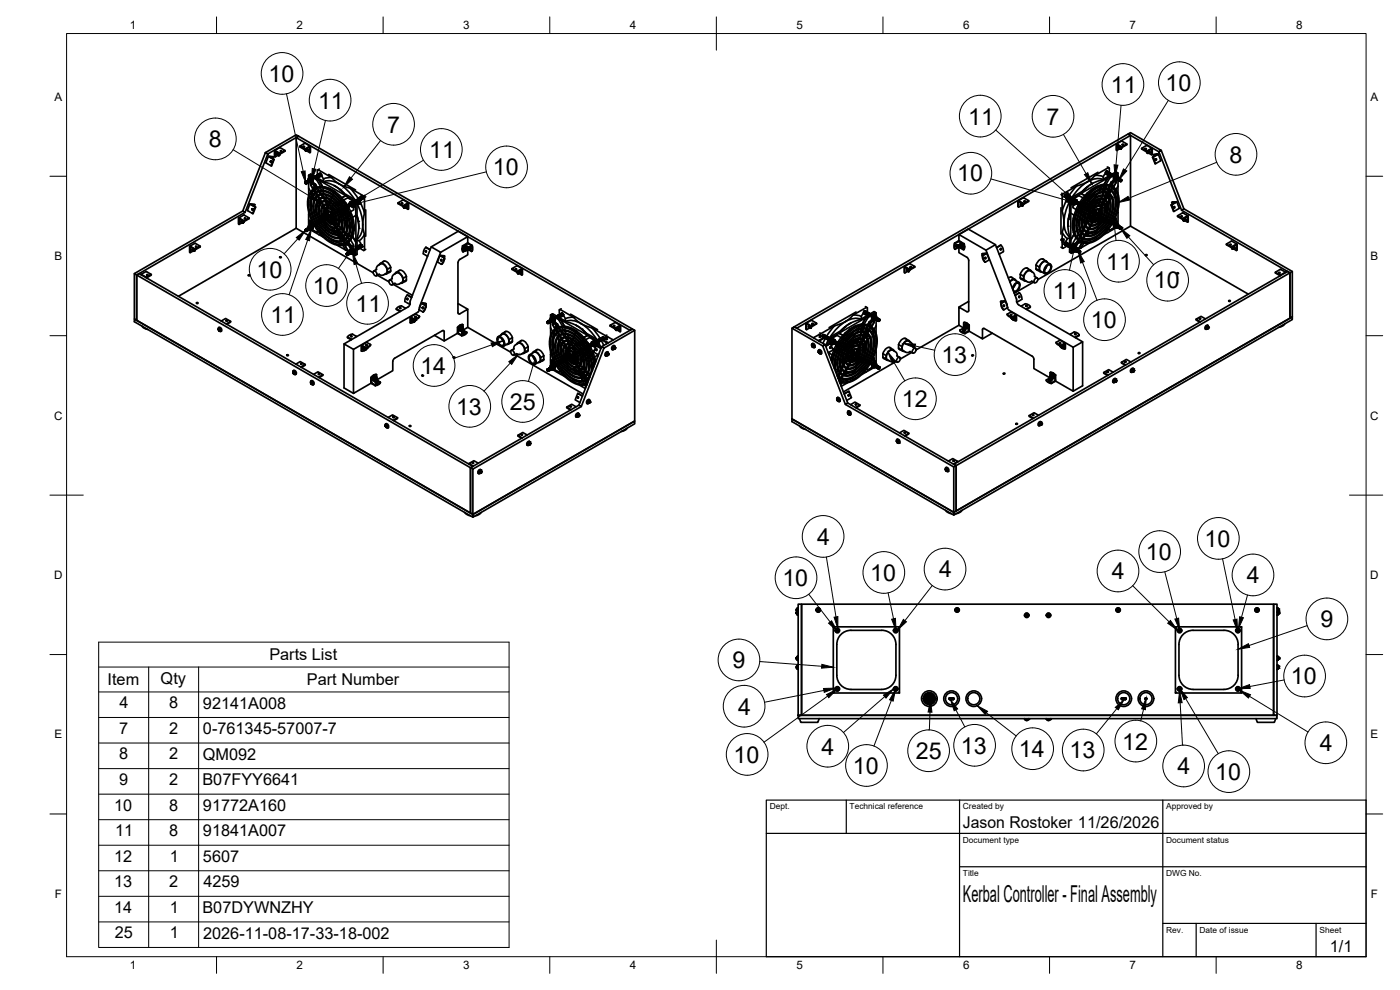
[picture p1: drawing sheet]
<svg xmlns="http://www.w3.org/2000/svg" width="420mm" height="297mm" viewBox="0 0 420 297" stroke-linecap="round" stroke-linejoin="round" font-family="sans-serif">
<defs><g id="words">
<g font-size="7">
<text x="80.6" y="24.5">10</text>
<text x="333.4" y="27.9">11</text>
<text x="349.8" y="27.3">10</text>
<text x="95.4" y="32.6">11</text>
<text x="116.2" y="39.8">7</text>
<text x="290.5" y="37.4">11</text>
<text x="314.1" y="37.4">7</text>
<text x="62.7" y="44.2">8</text>
<text x="128.8" y="47.4">11</text>
<text x="147.9" y="52.6">10</text>
<text x="369" y="48.8">8</text>
<text x="287.3" y="54.4">10</text>
<text x="77" y="83.3">10</text>
<text x="332" y="80.9">11</text>
<text x="93.9" y="88.2">10</text>
<text x="316" y="89.7">11</text>
<text x="346.3" y="86.5">10</text>
<text x="106.7" y="93.5">11</text>
<text x="81.1" y="96.9">11</text>
<text x="327.4" y="98.4">10</text>
<text x="126.2" y="112.2">14</text>
<text x="282.5" y="108.9">13</text>
<text x="136.9" y="124.4">13</text>
<text x="153" y="122.9">25</text>
<text x="270.6" y="122.2">12</text>
<text x="245.2" y="163.5">4</text>
<text x="343.9" y="168">10</text>
<text x="361.5" y="164">10</text>
<text x="281.8" y="173.3">4</text>
<text x="333.7" y="173.8">4</text>
<text x="234.8" y="175.8">10</text>
<text x="261.2" y="174.3">10</text>
<text x="374.2" y="175">4</text>
<text x="396.3" y="188.2">9</text>
<text x="219.8" y="200.5">9</text>
<text x="387.4" y="205.3">10</text>
<text x="221.5" y="214.4">4</text>
<text x="246.6" y="226.4">4</text>
<text x="274.8" y="227.7">25</text>
<text x="288.4" y="226.1">13</text>
<text x="305.8" y="227.2">14</text>
<text x="321" y="227.5">13</text>
<text x="336.8" y="224.9">12</text>
<text x="396.1" y="225.4">4</text>
<text x="220.1" y="228.8">10</text>
<text x="255.9" y="232.2">10</text>
<text x="353.4" y="232.3">4</text>
<text x="364.7" y="234">10</text>
<text x="289" y="270.6">Kerbal Controller - Final Assembly</text>
</g>
<g font-size="4.9">
<text x="80.8" y="198.1">Parts List</text>
<text x="32.3" y="205.6">Item</text>
<text x="48.2" y="205.1">Qty</text>
<text x="92.1" y="205.6">Part Number</text>
<text x="35.8" y="212.5">4</text>
<text x="50.8" y="212.5">8</text>
<text x="60.9" y="212.6">92141A008</text>
<text x="35.8" y="220.2">7</text>
<text x="50.8" y="220.2">2</text>
<text x="60.9" y="220.3">0-761345-57007-7</text>
<text x="35.8" y="227.9">8</text>
<text x="50.8" y="227.9">2</text>
<text x="60.9" y="228">QM092</text>
<text x="35.8" y="235.5">9</text>
<text x="50.8" y="235.5">2</text>
<text x="60.7" y="235.6">B07FYY6641</text>
<text x="34.2" y="243.2">10</text>
<text x="50.8" y="243.2">8</text>
<text x="60.9" y="243.3">91772A160</text>
<text x="34.6" y="250.9">11</text>
<text x="50.8" y="250.9">8</text>
<text x="60.9" y="251">91841A007</text>
<text x="289" y="248.5">Jason Rostoker 11/26/2026</text>
<text x="34.2" y="258.5">12</text>
<text x="50.9" y="258.5">1</text>
<text x="60.9" y="258.6">5607</text>
<text x="34.2" y="266.2">13</text>
<text x="50.8" y="266.2">2</text>
<text x="61" y="266.3">4259</text>
<text x="34.2" y="273.9">14</text>
<text x="50.9" y="273.9">1</text>
<text x="60.7" y="273.9">B07DYWNZHY</text>
<text x="34.4" y="281.5">25</text>
<text x="50.9" y="281.5">1</text>
<text x="61" y="281.6">2026-11-08-17-33-18-002</text>
<text x="399.1" y="285.7">1/1</text>
</g>
<g font-size="3.5">
<text x="39" y="8.8">1</text>
<text x="89" y="8.8">2</text>
<text x="139" y="8.8">3</text>
<text x="189" y="8.8">4</text>
<text x="239" y="8.8">5</text>
<text x="289" y="8.8">6</text>
<text x="339" y="8.8">7</text>
<text x="389" y="8.8">8</text>
<text x="16.3" y="30.2">A</text>
<text x="411.3" y="30.2">A</text>
<text x="16.3" y="78">B</text>
<text x="411.3" y="78">B</text>
<text x="16.2" y="125.9">C</text>
<text x="411.2" y="125.9">C</text>
<text x="16.2" y="173.7">D</text>
<text x="411.2" y="173.7">D</text>
<text x="16.3" y="221.6">E</text>
<text x="411.3" y="221.6">E</text>
<text x="16.4" y="269.4">F</text>
<text x="411.4" y="269.4">F</text>
<text x="39" y="290.8">1</text>
<text x="89" y="290.8">2</text>
<text x="139" y="290.8">3</text>
<text x="189" y="290.8">4</text>
<text x="239" y="290.8">5</text>
<text x="289" y="290.8">6</text>
<text x="339" y="290.8">7</text>
<text x="389" y="290.8">8</text>
</g>
<g font-size="2.5">
<text x="231" y="242.9">Dept.</text>
<text x="255" y="242.9">Technical reference</text>
<text x="289" y="242.9">Created by</text>
<text x="350" y="242.9">Approved by</text>
<text x="289" y="252.8">Document type</text>
<text x="350" y="252.8">Document status</text>
<text x="289" y="262.9">Title</text>
<text x="350" y="262.9">DWG No.</text>
<text x="350" y="279.9">Rev.</text>
<text x="360" y="279.9">Date of issue</text>
<text x="396" y="279.9">Sheet</text>
</g>
</g></defs>
<!-- layer: Visible -->
<g fill="none" stroke="#000" stroke-width=".51">
<path d="M79.7 45.8l9.2-5.3 .7 .4-9.2 5.3-.7-.4-6.8 17.5 .7 .4 6.8-17.5M80.6 46.9l-.8 1.9 1.6 1 .7-2-1.5-.9 1.5 .2M81.2 48.3l.3 .2-.2 .2-.2-.1zM81.4 48.4h.1M81.4 48.3v.4M81.9 47.6l.2-.5-1.3-.1 1.5 .8-.9 2M82.1 47.8h.2M82.6 45.5l1.5 .7v-.2M83.2 46v.2M83.2 46.4h.1M83.2 46l-.1 .3M83.4 46l-.2 .2"/>
<path d="M83.4 46.6h.1M83.4 46.1v.2M83.5 45.9l-.3 .2v.3M83.5 45.9h.1M83.5 46.6h.1M83.5 45.9l-.3 .2 .1 .3M83.5 46l-.3 .2 .1 .3M83.5 46.2l-.1 .1M83.5 46h.1M83.6 46l-.3 .1 .1 .4M83.6 46.2l-.1 .2M83.7 46l-.3 .2v.4"/>
<path d="M83.7 46h.1M83.7 46l-.3 .3 .1 .3-1 .5M83.7 46.1l-.3 .2 .1 .3M83.7 46.1h.1M83.7 46.6h-.1M83.8 46.2l-.2 .3M83.8 46.1l-.3 .2v.3M83.8 46.6h-.1M83.8 46.6l-.2 .1M83.8 46.6h.1M83.8 46.1l-.3 .2 .1 .4M83.8 46.1h.1"/>
<path d="M83.9 46.2l-.3 .1v.4M83.9 46.5h.1M83.9 46.5l-.1 .1M83.9 46.5l-.1-.2v.3M83.9 46.3l-.2 .1 .1 .2M83.9 46.3v.1M84.1 44.3l1.4 .9-1.4 .8-1.7-.8v1.8l.1 .1v-1.6M84.1 44.3l-1.7 .9M84.2 45.2l.4 .1-.2 .2zM84.2 45.4h.3M85.5 45.2v.2l-1.6 .9M88.9 41.3l.7-.4 100.2 57.8-.7 .4z"/>
<path d="M88.9 41.3v27.2M90 43.9v.2l1.5 .8 1.4-.8 .1 1.7 .2-.1v-1.7l-.3-.1M91 43.9l.4 .1-.2 .2zM91.1 44.1h.2M91.5 44.7l.1 .3M91.5 54.8h.1M91.5 54.7l.4 .1M91.5 54.7l.3 .3M91.6 54.7l.1 .4v-.4M91.6 54.7h.1M91.6 45h.3l-.1 .3M91.6 45l.3-.1v.4"/>
<path d="M91.7 54.6l.2 .1 .1 .4M91.7 54.6l.3 .2-.1 .3M91.7 44.8h.1M91.7 55.1h.1M91.7 54.7h.1M91.7 44.8l.3 .2v.3M91.7 54.7v.4M91.7 54.6l.3 .1v.3M91.7 45.3v-.4l.1 .4M91.7 44.8l.4 .1v.4l.9 .5M91.7 54.6l-.2 .2M91.7 54.6l.2 .5"/>
<path d="M91.7 54.7l.2 .1M91.7 45.3h.1M91.8 44.8l.3 .2v.3M91.8 45.3h.1M91.8 44.8h.1M91.8 44.9l.1 .3M91.8 44.8l.4 .1-.1 .3M91.8 54.7l.1 .2M91.8 54.5l.3 .1 .1 .4M91.8 44.7h.1M91.8 54.5h.1M91.9 44.7l.3 .2v.3"/>
<path d="M91.9 54.8l-.1 .3M91.9 54.5l.3 .1v.3M91.9 44.7l.4 .1-.1 .4M91.9 54.4l.4 .2v.3M91.9 54.7l.1 .1M91.9 44.7l.3 .1 .1 .4M91.9 44.9l.1 .2M91.9 44.7h.1M92 55.1h.1M92 44.7h.3l.1 .4M92 45.3h.1M92 54.6l.1 .2"/>
<path d="M92 44.9l.1 .1M92 44.6h.1M92.1 44.6l.3 .4M92.1 55h.1M92.1 54.6l.1 .1M92.1 55v-.4l-.3-.1 .3 .2v.3M92.1 54.3l.4 .2v.3M92.1 54.3l.3 .1v.4M92.1 44.8l.1 .2M92.2 54.3l.3 .1v.3v-.3l-.3-.1 .3-.1 .1 .5M92.2 55h.1M92.2 45.2h.1"/>
<path d="M92.2 54.5l.1 .2M92.2 44.8l.1 .1M92.3 54.9h.1M92.3 54.2l.3 .2v.3M92.3 54.5l.1 .1M92.4 54.8l-.1-.3-.3-.1 .4 .2-.1 .3M92.4 54.4l.1 .2M92.4 54.1l.4 .2v.3M92.5 54.8h-.1M92.5 54.4l.1 .1M92.5 54.1l.3 .1v.4M92.5 54.1h.1"/>
<path d="M92.5 54.1l.4 .1v.3M92.5 53.5h.5l.2 .3M92.6 54h.1M92.6 54l.3 .2v.3M92.6 54.3l.1 .2M92.6 53.5v-.9l.6-.4 4.2 2.4 3.1 1.2M92.6 54.7v4M92.6 54.7h.1M92.6 56.5l.6 1M92.7 54.6v-.3l-.3-.1 .3 .1v.3M92.7 54.2l.1 .2M92.8 54.2l.1 .2"/>
<path d="M92.8 53.9l.3 .2v.3M92.8 53.9l.3 .2-.1 .3M92.8 54.6l.7 .1M92.8 54.6h.1M92.9 54.1v.2M92.9 53.4l.1-.6 2 1.2 1.3 2M92.9 52.4l2.8 1.6M92.9 54.5h.1M92.9 54.1l.1 .2M93 52.8v.6l.4-.1 .4 .3 .1 .5-.1 .1M93 54.5v-.4l-.3-.1 .3 .2v.3M93 54l.1 .2"/>
<path d="M93.1 43.9l-1.6-.9-1.5 .9 1.5 .8 1.4-.8M93.1 54.4h.1M93.2 54.3v.1M93.2 53.8l-.5-.3-.2 .6M93.2 53.8l.2 .8-.2 .1-.4-.1M93.2 53.8l.3 .3 .2-.2-.4-.5h-.5l-.3 .1v.6M93.2 55.5l.8 1.3M93.3 55.5l-.1-.5 1 .5M93.3 53.4l-.3 .1M93.3 55v.5l.7 1.2-.7 .8-.7 1.3-.3 2.7 .6 3 1.3 3M93.4 53.3l.5 .4-.1 .6M93.4 57.8l.2 .4"/>
<path d="M93.6 54.7l.2 .1M93.6 53.4l.3 .5-.1 .4M93.6 58.1v.1M93.6 58.1l-.5 2.7M93.7 54.7h.1M93.7 54.7l.6 1.1-.3 1 4 6.8 .3 .9-.2 .8-4 2.3M93.7 53.9v.6l-.2 .2v-.6M93.8 54.3l.8 1.2v.5M94.1 57l.1 .2M94.2 57.2l-.6 1M94.2 55l.5 .3 .5 .9-.5-.9M94.2 57.2l-.1-.2-.5 .5-.6 .9-.3 1.4-.1 1.5 .5 3 1.4 3.1"/>
<path d="M94.2 57.1v.1M94.3 55.1l.3 .2M94.3 56.5l4.1 7.2 .2 1.2-.4 .7-3.9 2.2M94.3 56.5l1.2-.4h1.1l2.4 .7 2.9 2.3 2 2.7 .2-.3M94.4 56.8l1.8-.5 1.3 .2 1.3 .6 2.7 2.1 2.2 2.9M94.5 56.9l.4-.3 .4 .7M94.5 52.9l.4 .3M94.6 52.9l.3 .3M94.6 52.9h-.1M94.6 57.7l-1.1 1.5-.4 2.4 .4 2.5 1.3 3.1M94.6 58.1l-.2 .2 .3 .8M94.6 56l-.3 .5"/>
<path d="M94.6 56l.1 .3M94.6 52.9l.4 .3zM94.7 52.8l.4 .1v.4l-.1-.4zM94.7 58l-.7 .7-.4 1-.2 2.2 .5 2.5 1.1 2.7M94.8 52.8l.3 .1 .1 .3v-.3l-.4-.2h.3l.1 .5M94.8 53l.1 .2M94.8 57.5l.8-.3 1.1-.1 2.3 .6 2.6 2.1 1.8 2.4M94.9 59.4l.4 .7M94.9 52.7l.3 .1 .1 .4M94.9 52.9l.1 .2M95 57.8l1.6-.4 2.4 .7 2.3 1.9 1.8 2.4M95 52.9l.1 .2"/>
<path d="M95.1 52.6l.3 .1v.4M95.1 52.8l.1 .2M95.1 58.7l-.9 1.4-.3 1.9 .4 2.5 1 2.4M95.1 59.9l.1 .4M95.2 52.8l.1 .2M95.2 52.5l.3 .2v.3M95.2 52.5h.1M95.2 53.2h.1M95.2 53.2v.2M95.3 56.4l.5 .8M95.3 59l-.9 1.4-.2 2.1 .8 3 .6 1.2 .2-.3M95.3 52.5l.3 .1v.3"/>
<path d="M95.3 52.7l.1 .2M95.3 52.5l.4 .1v.3M95.3 53.1h.1M95.4 53.1v-.3l-.4-.2 .3 .2v.3M95.4 53.5l1.1-.7 .6 .9M95.4 52.7l.1 .2M95.4 58.5l1.7-.4 2.2 .7 1.9 1.6 1.6 2.2M95.4 52.4l.3 .1v.4M95.4 52.4h.1M95.4 52.4l.4 .1v.4M95.5 52.4h.1M95.5 53v-.2l-.3-.3 .2 .6"/>
<path d="M95.5 52.4l.3 .1v.4M95.5 52.6l.1 .2M95.5 53h.1M95.5 58.8l1.5-.4 2 .6 1.9 1.5 1.7 2.2M95.6 52.3l.3 .1v.4l-.1-.4h-.3M95.6 53v-.3l-.4-.2v-1.4l.3-.2 4.1 2.4 2.2 1.9M95.6 52.6l.1 .1M95.6 57.5l.5 .7M95.6 52.3l.4 .1v.3M95.6 52.9v.1M95.7 52.5l.1 .2M95.7 52.3h.1"/>
<path d="M95.7 52.3l.3 .1v.3M95.7 54.1l1.1 1.9M95.7 59.7l-.8 1.3-.2 1.6 .2 1.6 1 2.4M95.7 52.9h.1M95.8 52.5l.1 .1M95.8 52.2l.4 .2-.1 .3v-.4l-.4-.1 .4 .2-.1 .3M95.8 52.4l.1 .2M95.8 52.2h.1M95.8 50.7l-.3 .2M95.9 60l-.7 1.1-.2 2 .5 1.8 .7 1.5 .2-.3M95.9 52.2l.3 .1v.3M95.9 52.1a.33 .33 0 0 1 .4 .1 .33 .33 0 0 1 0 .5l-.1-.1"/>
<path d="M95.9 52.1l.4 .2-.1 .3M95.9 59.5l1.5-.4 1.5 .5 1.7 1.2 1.7 2.1M95.9 52.4l.1 .1M96 56.4l.5 .7M96 57.4l.5 .7M96 52.3l.1 .2M96.1 52l-.1 .1M96.1 59.8l1.3-.4 1.5 .5 1.8 1.4 1.3 1.7M96.1 52h.1M96.1 52.2l.1 .2M96.2 52.1h-.2l.3 .2v.3M96.2 52.6h.1"/>
<path d="M96.2 52.2l.1 .2M96.2 56.3l-.1 .2M96.3 58.5l.5 .7M96.4 52.5h.1M96.5 56h.3M96.8 58.4l.5 .7M96.8 57.4l.5 .8M96.8 56h.1M96.9 56l-1.2-2 8.1 4.7-1.2 .6M96.9 56a8.6 8.6 0 0 1 5.7 3.3M97 56.4v.7M97 57.4v.3"/>
<path d="M97 56v.1M97 59.4l.6 .7M97.1 53.7l-.1 .7M97.2 54.5l1.8-.3 1.4 .3 1.4 .7M97.5 59.5l.6 .7M97.6 58.5l.6 .8M98.6 59.7l.7 1v-.5M98.6 52.4l8.1 4.6M99.5 59.4l-.1 .4M99.6 53.3l-1.6 .1-.9 .3M99.8 58.6l-.2 .5M100.2 58l-.3 .4"/>
<path d="M100.2 55.7h.1M100.3 55.7l.2 .1M100.4 57.4v.3M100.5 55.8l.3 .2M100.6 57.5l-.2 .2M100.8 56l2 1.7 2.8 1.6a1.97 1.97 0 0 1 1.5 2.5v3.5l.6 2.7M100.8 56l2.5 2-1.3-1.2M101.8 55.2l3.2 1.2M101.8 55.2a14.1 14.1 0 0 1 4.6 4.6M102.6 59.3l.5 .7 1.3-.6 2 1.1 .1 1.5-.1 .1-.5-.3M102.6 59.3v.1M102.7 59.5l-.2 .3"/>
<path d="M103.1 60l1 1.5M103.7 58.7l-1.1 .7M103.8 58.7l2.7 1.6M105 56.4l4.2 2.4 .2 .4v4.8M105 56.4l2.5 3.3M107 60l.3 .1 .1 .4M107 60h.1M107.1 60l.3 .1v.3M107.2 59.9h.1M107.2 59.9l.3 .1v.4M107.3 59.9l.3 .1v.3M107.3 59.8l.3 .2v.3"/>
<path d="M107.3 59.8l.4 .1v.4M107.4 59.8h.1M107.4 59.8l.3 .1v.4M107.4 59.8l.4 .1v.3M107.5 59.7l.3 .2v.3M107.5 60l.1 .2M107.5 59.7h.1M107.6 59.7l.3 .1v.3l-.1-.4h-.3M107.6 59.9l.1 .2M107.6 59.6l.4 .2v.3v-.3zM107.7 59.9l.1 .2M107.7 59.6h.1"/>
<path d="M107.7 59.6l.4 .1-.1 .4M107.8 59.6l.3 .2v.2M107.8 59.8v.2M107.8 59.5l.4 .2-.1 .3M107.8 59.8l.1 .2M107.9 59.5l.3 .1v.4M107.9 59.5h-.1M107.9 59.5l.4 .1v.3M107.9 59.7l.1 .2M108 59.4l.3 .1 .1 .4M108 59.7l.1 .1M108 59.4h.1"/>
<path d="M108.1 59.4l.3 .1v.4M108.1 59.4l.3 .1v.3M108.1 59.6l.1 .2M108.1 59.4h.1M108.1 59.4l.4 .1v.3M108.2 59.3l.4 .2-.1 .3M108.2 60h.1M108.2 59.3l.3 .1 .1 .4M108.2 59.5l.1 .2M108.3 59.9v.1M108.3 59.5l.1 .2M108.3 59.3h.1"/>
<path d="M108.3 59.3l.3 .1 .1 .3M108.4 59.4l.1 .2M108.5 59.1l-.1 .1M108.5 59.8h.1M108.5 59.4l.1 .2M108.5 59.2h-.1M108.6 59.7l.1-.2-.4-.2a.33 .33 0 0 1 .4 .1 .33 .33 0 0 1 0 .4h-.2M108.6 59.3l.1 .2M108.6 59.7h.1M108.8 59.7h-.1M108.8 59.7h.1M109.5 58.6l-.3 .2"/>
<path d="M109.7 59l-.3 .2M318.4 58.4l.4 .2v4.8l.5 3-.1 1.5-.4 1.7v2.4l-.4-.2M318.6 58l.4 .2M319.4 59h.1M319.4 58.9l.1 .2M319.4 58.8l.1 .3M319.5 59.1h.1M319.6 59.1h.1M319.6 58.7l-.1 .1M319.6 58.5l.2 .1M319.7 58.5h.1M319.7 58.7l-.1 .2"/>
<path d="M319.7 58.7l.2-.1-.3 .3 .1 .3zM319.7 59.2h.1M319.8 58.6l-.3 .2 .1 .3a.33 .33 0 0 1-.1-.4 .33 .33 0 0 1 .4-.2v.1M319.8 58.6l-.3 .2 .1 .3M319.8 58.8l-.1 .1M319.9 58.8l-.1 .2M319.9 59.3h.1M320 58.9l-.1 .1M320 58.7l-.3 .2v.3M320 58.7h.1M320 58.7l-.3 .2 .1 .3M320.1 58.7l-.3 .2v.4"/>
<path d="M320.1 58.9l-.1 .2M320.1 58.7h.1M320.1 59.4h.1M320.1 58.8l-.3 .1 .1 .4M320.2 59l-.1 .1M320.2 58.8l-.3 .2v.3M320.2 58.8h.1M320.2 59.5h.1M320.2 58.8l-.3 .2 .1 .3M320.3 58.9l-.3 .2v.3M320.3 59l-.1 .2M320.3 58.9h.1"/>
<path d="M320.3 58.9l-.3 .1 .1 .4M320.3 59.6l-1.5 3.8M320.4 59.1l-.1 .2M320.4 58.9l-.3 .2v.3M320.4 58.9h.1M320.4 58.9l-.3 .2 .1 .4M320.4 59.1v.2M320.5 59l-.3 .2v.3M320.5 59h.1M320.5 59l-.3 .2 .1 .3M320.5 59l-.2 .3 .1 .3M320.5 59l-.2 .2v.3"/>
<path d="M320.5 59.2l-.1 .2M320.6 59.7h.1M320.6 59.3l-.1 .1M320.7 59.1l-.3 .2v.3M320.7 59.1l-.2 .2v.4v-.4l.3-.1M320.7 59.3l-.1 .2M320.7 59.1h.1M320.8 59.4l-.1 .1M320.8 59.2l-.3 .2 .1 .3M320.9 59.9h.1M320.9 59.2l-.3 .2 .1 .3M320.9 59.2l-.2 .2v.4"/>
<path d="M320.9 59.4l-.1 .2M320.9 59.2h.1M321 59.3l-.3 .1v.4M321 59.5l-.1 .1M321 59.3l-.3 .2 .1 .3M321 59.3h.1M321.1 59.3l-.3 .1v.4M321.1 59.5l-.1 .2M321.1 59.3l-.3 .2 .1 .4M321.1 59.3h.1M321.2 59.4l-.4 .1 .1 .4M321.2 59.4l-.3 .2 .1 .3v-.4l.3-.1"/>
<path d="M321.2 59.4h.1M321.2 59.5l.4 .2-.2 .4M321.3 59.4l-.3 .5M322.2 59.9l-.3 .7M322.4 59.8l-.6 .4 .1 .6M322.5 59.9l.3 .1M322.8 59.9l-.3-.2-.5 .4-.2 .5 .2 .4M323.1 55.8l-4.1 2.4-.2 .4M323.1 55.8l-2.7 3.4v.4M325 59.4l-1 1.4-.7-.3M325 59.4l-1.2-.7-2 1.2-.2 1.4 .2 .1 .4-.2M325.6 58.7l-1.2-.7-2.8 1.7"/>
<path d="M325.6 58.7l-.5 .7M325.7 59.8l-.2 .1M325.8 59.5l-.2 .8M326.3 57.9l-.3 .9M326.4 54.5l-3.3 1.3M326.4 54.5a14.1 14.1 0 0 0-4.6 4.7M326.6 59.6l-.2 .8M326.6 59.6l.3 .2M327 58.1l-.3 .9M327.4 55.3l-2 1.8-4.2 2.4-.2 .4 .3-.5M327.4 55.3l-2.5 2.1 1.3-1.2M327.6 56.8l-.3 .7"/>
<path d="M327.7 55.1l-.3 .2M327.9 55l-.2 .1M328.5 52.7l-2.1 1.8M328.6 52.7l1-.1 1.5 .4M328.7 57.7l-1.4 1.7M329.3 58.3l-.8 1M329.5 51.7l-8.1 4.7M330.3 59.8l-1.5 1M330.5 59.8l-.4 .8M330.6 56.9l-.9 .9M330.7 59.3l-2.6 1.1M330.9 58.8l-.3 .7"/>
<path d="M331 55.4v.1M331 55.8v.1M331 56.8v.7M331 57.8v.7M331 53.8l-1.8-.2-1.4 .3-1.4 .6M331.1 53.1l.1 .6M331.1 55.4v.1M331.1 55.8v.1M331.1 56.8v.7M331.1 57.8v.6M331.1 59.9l-.3 .8M331.2 55.4v.1"/>
<path d="M331.3 55.8l-1.7 1.1M331.3 55.4l1.2-2-8.1 4.6 1.2 .7M331.3 55.4h.1M331.3 55.3a8.6 8.6 0 0 0-5.7 3.4M331.3 57.8l-.3 .7M331.3 55.4h.5M331.6 56.7v.5M331.6 58.9l-.4 .7M331.6 59.8l-1.2-.3-1.5 .5-1.3 1.1-1.1 1.5 .2-.4M331.7 55.4h.1M331.7 52.2l1.1 .6M331.8 52.2l-.7 .9"/>
<path d="M331.8 51.9h.1M331.8 51.7l.1 .2M331.8 56.7l-.3 .8M331.9 59.1h.1M331.9 59l-.3 .8M331.9 52h.1M332 51.5l-.1 .2M332 57.9l-.3 .7M332 59.2h-.2M332 51.4h.1M332 56.1l-.1-.3v.2a.29 .29 0 0 1 0 .4 .29 .29 0 0 1-.4 0M332 59.1l-1.3-.3-1.5 .5-1.8 1.5-1.2 1.6"/>
<path d="M332 55.7l-1 .8M332.1 51.6l-.1 .1M332.1 51.4h.1M332.1 52.1h.1M332.2 51.6l-.1 .2M332.2 58.9l-1.4-.4-1.7 .5-2 1.6-1.2 1.6M332.2 52.1h.1M332.2 55.7l-.3 .7M332.2 55.7h.1M332.3 59.3l.6 1 .2 1.8-.3 1.6-.8 2.1M332.3 51.5l-.3 .2v.3v-.4l.3-.1M332.3 52.1l-.1-.3 .3-.2-.2 .6"/>
<path d="M332.3 51.7l-.1 .1M332.3 51.5h.1M332.3 51.5a.33 .33 0 0 0-.5 0 .33 .33 0 0 0 .1 .5l.3-.6-.3 .2v.4M332.3 50.1l.4 .2M332.3 58.1v.5zM332.4 51.7l-.1 .2M332.4 58l-.4 .8M332.4 51.5l-.3 .2v.4M332.4 51.6l-.3 .2 .1 .3M332.4 56.8l-.3 .8M332.4 51.8v.2M332.5 51.6l-.3 .2v.3"/>
<path d="M332.5 51.6l.1 .1M332.5 59.1h1M332.5 51.8h.3l-.3 .1v.4zM332.5 51.8l-.1 .2M332.6 58.1l-1.6-.3-2.1 .7-1.8 1.5-1.5 2.1M332.6 51.7l-.3 .2 .1 .3M332.6 51.9h.3l-.2 .1v.4zM332.6 51.9l-.1 .2M332.7 51.7l-.3 .2v.3M332.7 51.7h.1M332.7 52l-.1 .1M332.7 51.8h.1"/>
<path d="M332.8 57.9l-.7-.3-1.2-.1-1.9 .6-2 1.6-1.7 2.2M332.8 57l.1 .6M332.8 52l-.1 .2M332.8 55.8h.1M332.8 58.3l.9 1.4 .2 1.9-.4 2.5-1 2M332.8 51.8l-.3 .2 .1 .4M332.9 52.5h.1M332.9 55.8l-.4 .7M332.9 51.8v-1.4l-.2-.1-4.2 2.4M332.9 52.5v.2M332.9 52.1l-.1 .1M332.9 51.9h.1"/>
<path d="M332.9 57.6l-.1-.6-.3 .7M333 58.4l-.1 .7M333 51.9l-.3 .2v.3M333 58l1 1.4 .2 2.2-.4 2.4-1 2.2M333 52.1l-.1 .2M333 58.5v.6l-.6-.1 .8 1.2 .2 2.2-.5 2.1-.7 1.4M333 52.1h.3l-.3 .5zM333 51.9l-.3 .2 .1 .4M333 51.9h.1M333.1 52.6h.1M333.1 52h-.3v.5M333.1 52.2l-.1 .1"/>
<path d="M333.1 52l-.3 .2 .1 .3M333.1 52h.1M333.2 52l-.4 .2 .1 .3M333.2 57.2l-.9-.4-.9-.1-1.1 .2-1.4 .7-1.3 1-1.4 1.5-1.2 1.6 .4 .1M333.2 52l-.3 .2 .1 .4M333.2 52.2l-.1 .2M333.2 52h.1M333.2 55.9l-.3 .8M333.3 52.3l-.1 .1M333.3 56.9l-1-.4-1-.1-2 .6-2.2 1.6-2.3 3M333.3 56l.4 .2M333.4 52.1l-.3 .1v.4"/>
<path d="M333.4 52.1l-.3 .5M333.4 52.3l-.1 .2M333.4 52.1h.1M333.4 57.3l1 1.4 .4 2.3-.6 2.8-1.2 2.5M333.4 52.2l-.2 .1-.1 .3M333.5 52.4l.2-.1zM333.5 52.2l-.3 .4 .3-.4M333.6 57.1l1.1 1.6 .3 2.5-.4 2.6-1.2 2.8M333.6 55.4l.2 .4M333.6 52.2l-.3 .3M333.6 52.2h.1M333.6 55.4l-.2 .3"/>
<path d="M333.6 52.3l-.3 .2M333.6 59.4l-.5 .5M333.7 56.2l-.8-.4-1.2-.1-1.2 .3-1.5 .6-2.2 1.8-2.3 3M333.8 55.8l-3.9 7M333.8 55.8l-1-.3-1.4-.1-2.2 .8-2.9 2.2-2 2.8M333.8 59.2h.3l-.2 .1M333.9 54.4l-.4 .2-.5 .9M333.9 56.5h.1M333.9 56.5l.1-.2 .6 .6 .5 1 .5 2.7-.6 3-1.3 3.1M333.9 54.3l-.4 .3-.5 .9M334 56.5l.6 1M334.1 56.1l.9 .8 .5 1.1 .4 2.7-.6 3-1.4 3.2"/>
<path d="M334.2 53.4l.2 .1M334.2 53.4l.2 .3-.8 1.3v.4M334.5 54l-.7 1.1 .3 1-4 7-.3 .8 .3 .7 3.9 2.3M334.5 54h.1M334.5 57.5h.1M334.5 52.8l-.3 .5M334.6 57.5l.3 1.3 .2 1.5M334.6 54l-.2 .2M334.8 57.2l-.2 .3M334.8 52.6l-.6 .4 .1 .7M334.9 54.3v.5l-.7 1.3 .7-1.3M334.9 54.8v-.5l-.9 .5"/>
<path d="M334.9 52.7l.3 .2M335.1 43.2l1.5-.9 1.6 .9-1.5 .9-1.6-.9-.1 1.8 .2 .2v-1.7M335.2 52.7h-.6l-.4 .7M335.2 53.3l-.1 .2M335.2 52.2v.5M335.2 53.3h.1M335.2 43.6l1.5 .7v-.2M335.2 53.3l-.1 .5M335.3 53.4l-.1 .2M335.3 52.7l-.2-.5-2 1.1-1.2 2.1M335.3 51.8l-2.8 1.6-1.2 2M335.3 53.9h.1"/>
<path d="M335.3 53.2v.1M335.3 53.5v.1M335.3 53.9l-.1 .2-.8-.2v-.6l.3 .2v.6M335.3 53.2h.1M335.3 53.2l-.1 .1M335.4 53.3l-.3 .2v.3M335.4 53.3h.1M335.4 52.9h-.2l-.5 .5M335.4 52.9h.2l-.7-.2-.5 .6M335.4 52.9a.64 .64 0 0 0-.6 .4 .64 .64 0 0 0 .3 .8l.3-.2M335.4 52.9l.3 .5M335.4 53.3l-.2 .2v.4"/>
<path d="M335.4 53.5l-.1 .2M335.5 54h.1M335.5 53.4l-.3 .2 .1 .3M335.5 59.5v1.7M335.5 53.6l-.1 .1M335.5 52.8v-.9l-.6-.3-4.1 2.4-3.1 1.1M335.5 54v4M335.5 55.8l-.6 1.1M335.6 53.4l-.3 .2v.3M335.6 53.4h.1M335.6 53.4l-.3 .2 .1 .3M335.6 52.9v.5"/>
<path d="M335.6 53.4l-.2 .2v.4M335.6 53.6l-.1 .2M335.7 53.6h.2l-.3 .2 .1 .3zM335.7 53.5l-.3 .1v.4M335.7 54.1h.1M335.7 53.7l-.1 .1M335.7 53.5l-.3 .2 .1 .3M335.7 53.5h.1M335.8 54.2h.1M335.8 53.5l-.4 .2 .2 .3M335.8 44.1v.1M335.8 53.5l-.3 .3 .1 .3"/>
<path d="M335.8 53.7l-.1 .2M335.8 53.5h.1M335.9 44.5l-.1-.3 .3-.3-.3 .2 .1 .4M335.9 44.5h.1M335.9 44.1l-.1 .2M335.9 53.8l-.1 .2M336 44.1l-.1 .2M336 53.6l-.4 .2 .1 .4M336 53.9l.3-.1-.3 .2 .1 .3zM336 53.8l-.1 .2M336 44l.2 .1-.3 .1 .1 .4zM336 53.6l-.3 .3 .1 .3"/>
<path d="M336 53.6h.1M336.1 53.7l-.4 .2 .1 .3M336.1 44.6l-.1-.3 .3-.2-.2 .5M336.1 44.1l-.1 .2M336.1 44.6l-.9 .6M336.1 53.7l-.3 .2 .1 .4v-.4l.3-.2M336.1 53.9l-.1 .2M336.1 53.7h.1M336.2 44.2l-.1 .2M336.2 53.9l-.1 .2M336.2 53.7l-.2 .2v.4M336.2 44.7h.1"/>
<path d="M336.2 53.7v.1M336.3 44.1l-.3 .2v.3M336.3 44.2l-.1 .2M336.3 44.1h.1M336.3 54l-.1 .2M336.3 53.8h.1M336.3 53.9l-.3 .1 .1 .4M336.4 54l-.1 .2M336.4 44.7h-.2M336.4 44.3l-.1 .3M336.4 53.9l-.3 .2v.3M336.4 44.7h.1"/>
<path d="M336.4 53.9h.1M336.4 54.2h.1M336.4 44.2l-.3 .2 .1 .3M336.4 44.6v.1M336.4 44.6l-.2 .1M336.4 53.9l-.2 .1-.1 .4M336.5 44.2l-.3 .2v.3M336.5 44.2h.1M336.5 53.9l-.3 .2 .1 .3M336.5 53.9h.1M336.5 54.1l-.1 .1M336.5 54.1h.1"/>
<path d="M336.5 44.2l-.2 .1-.1 .4M336.5 54.1l.2 .1M336.5 54l-.3 .1 .1 .4M336.5 54.1v.3l-.1-.2M336.5 44.5h.1M336.6 44.5l-.1 .2M336.6 44.5l-.1-.2-.1 .4M336.6 54.1l-.2 .1M336.6 44.4h-.3l.1 .3M336.6 54l-.2 .2M336.6 54l-.3 .2v.3l.2-.1M336.6 54v.1"/>
<path d="M336.6 44.4h.1M336.6 54h.1M336.6 54h-.1M336.7 54.2h.1M336.8 43.3l.4 .1-.4 .1zM336.9 43.5h.2M338.2 43.2v.2l-1.6 .9M339.3 40.6v27.2M342.6 44.5v.2l1.5 .9 1.5-.8M343.7 44.6l.3 .1-.3 .1zM343.7 44.8h.2M344.1 45.4v.2h.5l.1 .3-.1-.3-.3-.1"/>
<path d="M344.2 45.7l.3-.1 .1 .3-.2 .1M344.2 45.7h.1M344.5 46h.1M344.4 45.5l.3 .1v.3l.9 .5M344.4 45.9h.1M344.4 45.4h.1M344.4 45.4l.3 .2v.3M344.4 45.6l.2 .2M344.5 45.3l.4 .2v.3M344.6 45.6l.1 .1M344.6 45.3l.3 .2v.3M344.6 45.3h.1"/>
<path d="M344.6 45.3l.4 .1v.3M344.7 45.3l.4 .3M344.7 45.5l.1 .2M344.7 45.9h.1M344.8 45.5l.1 .1M344.8 45.9v-.3l-.3-.3 .3 .3v.3M344.8 45.4l.2 .2M344.9 45.8h.1M345.7 44.5l-1.5-.9-1.6 .9 1.5 .9 1.6-.9 .1 1.8-.2 .1v-1.6M345.9 47.2l.9 1.9M346.1 46.4l.2 .6M346.8 47.7h.1"/>
<path d="M346.8 47.7v.4M346.8 47.7v.1M346.8 47.7l.3 .1-.1 .3-.3-.1zM347.3 46.4l-1.4 .8h.2M347.3 46.3v.1M347.5 46.3l-1.4 .1 1.2-.1M347.6 46.2l.8 2-1.6 .9-.7-1.9 1.4-.9M348.5 45.1l6.8 17.6-.7 .4-6.8-17.6 .7-.4-9.2-5.3-.7 .4 9.2 5.3M56.9 74v1.7l.2 .1v-1.7l1.5 .8v-.2M57.1 73.9l-.2 .1M57.7 74.9v.1M57.7 75.1h.1"/>
<path d="M57.9 74.7l-.1 .2M57.9 75.3h.1M58 74.8l-.1 .2M58 74.6l-.3 .2v.3M58 74.6h.1M58 74.7l-.3 .1 .1 .4M58.1 74.7l-.3 .2v.3M58.1 74.9l-.1 .1M58.1 74.7h.1M58.1 74.8h.2l-.3 .2 .1 .3zM58.1 75.4h.1M58.1 74.7l-.3 .2 .1 .3"/>
<path d="M58.2 74.9l-.1 .2M58.2 74.7l-.3 .3v.3M58.2 74.8l-.3 .1 .1 .4-.9 .5M58.3 74.8h.1M58.3 75.3l-.1 .1M58.3 74.9l-.1 .4M58.3 75.3v.1M58.3 75.3h.1M58.4 75.3l-.3 .1M58.4 74.8l-.3 .2v.4M58.4 74.9l-.3 .1v.4M58.4 75.2l-.1 .1"/>
<path d="M58.5 75.2l-.1-.2-.1 .3M58.5 75.2h-.1M58.5 75l-.3 .1 .1 .2M58.5 75v.1M58.6 73l1.5 .9-1.5 .8-1.5-.8M58.6 73l-1.6 .9M58.7 73.9l.4 .1-.2 .2zM58.8 74.1h.2M60.1 73.9v.2l-1.6 .9M71.8 65.7l1.5 .8v-.2M72.4 66.3v.1M72.5 66.2l-.1 .3"/>
<path d="M72.6 66.3l-.1 .1M72.7 66.2l-.3 .1v.4M72.7 66.3l-.1 .2M72.7 66.2h.1M72.7 66.2l-.3 .1 .1 .4M72.7 66.8v.1M72.7 66.4v.2M72.8 66.2l-.3 .1v.4v-.4l.3-.1M72.8 66.9h.1M72.9 66.3l-.3 .1v.4M72.9 66.4l-.2 .2M72.9 63.3l-32.6 18.8 100.9 58.2v13.7l.7 .4"/>
<path d="M72.9 66.3h.1M72.9 66.3l-.3 .2 .1 .3-.9 .5M73 66.3l-.3 .2v.3M73 66.3h.1M73 66.9h-.2M73 66.5l-.2 .3M73 66.9h.1M73 66.3l-.3 .1 .1 .5M73 66.8h.1M73 66.4l-.2 .1v.4M73 66.4h.1M73.1 66.4l-.3 .1v.4"/>
<path d="M73.1 66.7h.1M73.1 66.7l-.1 .1M73.1 66.7v-.2l-.1 .3M73.2 66.6h-.3l.1 .3M73.2 66.6h.1M73.3 64.6l1.5 .8-1.5 .9-1.6-.9-.1 1.8 .2 .1v-1.5M73.3 64.5l-1.7 .9M73.4 65.5h.4l-.2 .2zM73.4 65.7h.3M73.6 63.7l-32.6 18.8v13.6l-.7-.4v-13.6M74.8 65.4v.2l-1.6 .9M75 61.2l-.7 1.9 1.5 1 .8-2-1.6-.9 1.5 .2"/>
<path d="M75.7 62.6l.2 .2-.1 .2-.2-.1zM75.8 62.7v.3M75.8 62.7h.1M76.3 61.9l.2-.5-1.2-.1 1.4 .9-.7 1.9h-.2M76.6 62.1l.1 .1M84 77.1l.4 .1-.4 .1zM88.9 68.5l-35.4 20.4M88.9 68.5l23.1 13.3M91.5 69.1h.1M91.5 69l.4 .1M91.5 69l.3 .3M91.6 69l.1 .4v-.4"/>
<path d="M91.6 69h.1M91.6 68.9h.2l.2 .4-.1 .1-.2-.5-.2 .2M91.7 68.9l.3 .1v.3M91.7 69.4h.1M91.7 68.9h-.1M91.7 69h.1M91.7 69.1v.3M91.7 68.9l.4 .1-.1 .3M91.7 68.9l.2 .2M91.8 68.8l.4 .2-.1 .3v-.5h-.4l.3 .1 .1 .4M91.8 69l.1 .2M91.9 69.1l-.1 .3"/>
<path d="M91.9 69l.1 .1M92 68.7l.3 .1v.4M92 69.3h.1M92 68.9l.1 .2M92 68.7h.1M92.1 68.6l.3 .1v.4l-.4-.4M92.1 68.9l.1 .1M92.1 68.6h.1M92.1 68.6l.4 .2v.3M92.2 68.5l.3 .2v.3v-.4h-.3M92.2 68.8l.1 .2M92.2 68.5l.4 .2v.3"/>
<path d="M92.3 69.2v-.3l-.4-.2 .3 .1v.4M92.3 69.2h.1M92.3 68.8l.1 .1M92.3 68.5h.1M92.3 68.5l.3 .2v.3M92.4 68.5l.3 .1v.3M92.4 68.4l.3 .2v.3M92.4 68.7l.1 .2M92.4 68.4l.4 .1v.4M92.5 69.1h-.1M92.5 68.7l.1 .1M92.5 68.4l.3 .1v.4"/>
<path d="M92.5 68.4h.1M92.5 68.4h.4v.4M92.5 67.8h.2M92.6 68.3h.1M92.6 68.3l.3 .2v.3M92.6 68.6l.1 .2M92.6 68.3l.4 .1v.4M92.6 66.2l.1 .1M92.6 60v2M92.6 63.7v2.3l.5 .3M92.6 69h.1M92.7 68.3l.4 .4v-.3l-.4-.1"/>
<path d="M92.7 68.5l.1 .2M92.7 68.3h.1M92.7 66.2v.1M92.7 67.8h.3l.2 .3M92.7 66.4l.1 .5h.2M92.7 67.8l.5 .3M92.7 67.8l-.2 .6M92.8 68.5l.1 .2M92.8 68.2h.1M92.8 68.2l.3 .2v.3M92.8 68.2l.3 .1v.4M92.8 68.9l.7 .1"/>
<path d="M92.8 68.9h.1M92.8 66.1l-.2 .1v1.6M92.8 64.4l-.2 .1M92.9 68.4v.2M92.9 67.1l.1-.1 1 .6M92.9 68.8h.1M92.9 68.4l.1 .1M92.9 67.1v.6M93 66.9l1.2 .6M93 67v.7l.3-.2 .4 .3 .4-.2M93 68.3l.1 .2M93.1 66.2l-.1 .7"/>
<path d="M93.1 68.7h.1M93.1 66.4v.3l1 .6M93.2 68.6v.1M93.2 68.1l.2 .8-.2 .1-.4-.1M93.2 68.1l.3 .3 .2-.2-.4-.5h-.5l-.3 .1v.6M93.3 66.1v.6l.6 .3M93.3 67.7l-.3 .1M93.3 66.7h-.1M93.3 69l2.4 1.4M93.4 67.6l.4 .2M93.5 66l-.3 .2v.5l.8 .4M93.5 64l-.4 .2"/>
<path d="M93.6 68.9l1.4 .9 .5-.3M93.6 68.1h.1M93.7 68.1v.1M93.7 68.9l1.4 .9 .4-.3M93.7 68.2v.6l-.2 .2v-.6M93.7 68.3l.2 .1M93.8 68.1v.2M93.8 68.3h.1M93.8 68.2v.1M93.9 68.1h-.3M93.9 68.1v.3M93.9 68.4h.1"/>
<path d="M93.9 68.4l-.2 .4M93.9 68v.5M94 65.7l-.3 .2M94.1 67.6l-.1 .2h.3M94.2 67.8l-.3 .3M94.3 67.8h-.1M94.3 67.8h.1M94.4 67.8l2.1 2.8 2.4 2 2.5 1h1.3l.9-.3M94.6 67.6l1.8 2.5 2.5 2.1 2.2 1 1.4 .1 1-.2M94.7 67.8l.2-.3 2 2.5 2 1.7 2.3 .9 1.8-.2M94.7 67.1l-.3 .2M94.7 67.6h.1"/>
<path d="M94.8 63.2l-.2 .4 .2 .2M94.9 66.8h.1M95.1 67.7l-.3 .2M95.2 66.6l-.3 .3M95.2 67.3l1.5 2.1 2.2 1.9 2 .9 1.1 .1 .9-.2M95.2 60.9l.1 .6M95.2 64.1l.6 .4M95.3 66.8l-.2 .2M95.4 60.6l.1 .4M95.5 60.4l.4 .7M95.5 60.6l-.5 1.9M95.6 67.3l-.4 .1 .3-.3 1.4 2 2 1.7 1.9 .7 1.7-.1"/>
<path d="M95.6 66l-.2 .3M95.7 70.4l1.3 .7M95.8 67l1.4 1.9 1.7 1.5 1.9 .8 1.5-.1M95.8 66.3l-.3 .3M95.8 69.4l.3-.2zM95.8 67.1l.3-.3 1.4 1.9 1.8 1.4 1.3 .4 1.3-.1M96.1 70.2l-.4 .2M96.1 61.4l.5 .6M96.1 65.4l-.3 .4M96.2 64.8l.3 .2M96.2 65.7l-.2 .3M96.3 65.8l-.3 .3"/>
<path d="M96.3 60.7l-.6 .9-.2 1.5 .4 1.8 .6 1.3M96.3 66.7l1.4 1.8 1.3 1.1 1.5 .6h1.2M96.3 65.9l-.2 .3M96.4 60.9l-.5 1-.1 1.1 .3 1.6 .6 1.5M96.5 60.5l1.3-.3 1.3 .4 1.7 1.3 .9 1.3M96.6 64.9l-.3 .3M96.6 66.5l1.2 1.5 1.2 1 1.2 .5 1.1-.1M96.7 60.7l1.1-.2 1.1 .3 1.4 1.1 1.1 1.5M96.7 65.2l-.3 .3M96.7 69.8l-.3 .2M96.7 65.3l-.2 .3M96.8 65.3l-.3 .3"/>
<path d="M96.8 62.3l.5 .6M96.9 61.7l-.5 .9-.1 1 .7 2.3M96.9 65.5l-.3 .3M96.9 66.3l.7 1.1 1.3 1.1 1.2 .6 1.1 .1M96.9 65.8l.1 .1M97 65.8l-.3 .2M97 61.9l-.4 1.6 .4 1.6 .3 .6-.1-.3 .4 .2-.4-1.1-.1-1 .3-.8M97.1 61.5l1.1-.3 .9 .3 1.2 .9 .8 1.1M97.1 64.2l-.3 .4M97.2 64.6l-.3 .3M97.2 61.7l.9-.2 1.1 .4 1.7 1.8M97.2 64.7l-.2 .3"/>
<path d="M97.3 64.8l-.3 .3M97.3 65.4l.1 .3 .1-.2M97.3 64.9l-.2 .4M97.4 63.9l.2-1-.2 1.2 .5 1.3M97.4 65.2l-.2 .3M97.5 66l1.4 1.6 .9 .5 .8 .1M97.5 64.3h.2l-.2 .2M97.5 63.1h.1M97.6 65.9v.4M97.6 64.2l-.1 .2M97.6 64.6v.1M97.7 62.4l.8-.1 .7 .2 1.3 1.4"/>
<path d="M97.7 64.6l.2 .1M97.7 60.5l.3 .7M97.7 66.9v.6M97.7 68.9l.2 .2M97.7 67.1l-.5-.9 1.7 1.8 .9 .4h1M97.8 65.8l.9 1.2 .8 .4h.7l.2 .4M97.8 68l-.1 .5M97.8 62.7l.7-.1 .6 .2 1.2 1.2M97.8 60.5l.6 .8M97.9 64.7l-.3 .2M97.9 64.7l.2 .6M97.9 64.2l-.1-.4 .2-.1-.1 .8 .3 .7"/>
<path d="M97.9 63.7v.4M98 62.8l.1 .1M98 62.9h.1M98.1 62.9h-.2M98.1 62.9h-.1M98.1 61.5l.2 .4M98.2 62l.5-.3-.9 .7M98.2 64.1l.1 .7M98.2 64.2h.1M98.2 63.4h1l.8 .8M98.3 63.2l.1 .1M98.3 63.3h.1"/>
<path d="M98.3 64.4h-.1M98.3 63.1v.2M98.4 63.7h.7l.6 .7M98.4 60.6l.7 .9M98.4 63.1h.1M98.4 63.1l-.1 .1M98.4 63.1h-.1M98.4 63.1l-.1 .2M98.4 65.8l-.4-.1 .9 1 1.1 .4M98.5 65.2l.9 .9M98.6 72l1.3 .8M98.9 65.1l.2 .1"/>
<path d="M99 69l-.6 .1M99 64.8l.2 .5-.4-.1zM99 64.9l-.2 .3M99.1 64.9v.2l-.1-.1M99.1 65.2h.1M99.2 65.3h-.1M99.3 65v.4M99.3 62.6v-.3l.2 .2-.1-.1v.2M99.4 63.9l-.5 .7 .4 .2-.4-.2M99.4 66.4h.1M99.4 62.4h.1M99.4 62.5v.1"/>
<path d="M99.4 64l-.5 .5M99.4 72l1.6 .8 1.6 .2M99.4 69.2l1.1 1M99.4 66.5l.2 .1zM99.5 66.5h-.1M99.6 66.5h.1M99.5 66.5h.1M99.6 64.1l-.3 .4 .2 .1M99.6 66.4h.1M99.6 65.2l.2 .2-.2-.1M99.6 65.5l.2 .2-.2-.1M99.6 66.4h-.1"/>
<path d="M99.6 68.7l.4 .4M99.7 66.5v.1M99.7 62.6h-.1M99.7 65.3h.1M99.7 65.3h-.1M99.7 64.4l-.4 .8 .3 1.1 3.9 6.9 1 .3 .8 1.3M99.7 62.6h.1M99.7 65.6v.1M99.7 62.5v.1M99.7 62.5v.4M99.7 62.5v.3M99.7 66.6h.1"/>
<path d="M99.7 66.6l-1.4-1.1 .5 .8 1.1 .8M99.7 63.5l-.2 .2 .2-.2 .3 .7M99.7 66.6v.1M99.8 65.6h.1M99.8 62.9h.1M99.8 64.6l-.2 .5 .2 1 4.1 7.1M99.8 62.7l.2 .4zM99.8 62.7h.1M99.9 64.6l.2 1.1-.3 .4M99.9 65.3l.2 .2-.1 .3zM99.9 61.5l.2 .2M99.9 64.7h-.1"/>
<path d="M99.9 65.4h-.1M99.9 65.4v.1M100 62.7h-.1M100 68.5l.7 .7M100 64.9l-.3-.1 .3 .2M100 65.4l-.1 .4M100 62.9h-.1M100 62.8h.1M100.1 65.5h-.1M100.1 68.5l-.7 .3M100.1 66.7h.2M100.1 66.7h.1"/>
<path d="M100.1 66.7l.1 .1M100.1 64.5l.3 1.2-.5 .7M100.2 66.6v.1M100.2 66.9h.1M100.2 66.7h.1M100.2 69.5l.7 .7M100.2 66.7l.2 .2zM100.3 66.9h-.1M100.3 66l.3 .1zM100.3 66.7v.1M100.3 65l.3 .6-.2-.1M100.4 66.8h-.1"/>
<path d="M100.4 61l-.4 .2M100.4 65.7l.2 .1zM100.4 66.9h.1M100.4 66.8v.1M100.4 65.6h.1M100.4 65.4l.1 .1M100.4 66.1h.2M100.4 64.3l.5 1.8-.2 .6-.4 .4M100.5 66.8h.1M100.5 66.9h-.1M100.5 66.8v.1M100.5 68l-.1 .2"/>
<path d="M100.5 68v.1M100.5 69.5l.8 .5M100.6 65.8h-.1M100.6 66.9h-.1M100.6 66.9l-.2-.2 .2 .2M100.7 64.1l.4 1 .1 1.1-.2 .7-.5 .4M100.8 61.5l-.3 .2M100.9 61.6l-.4 .1M101 69.5l.3 .2M101 64l.5 .9 .2 1.7-.2 .9-.6 .6M101 70.5l1 .6M101.1 60.8l-.4 .1"/>
<path d="M101.2 73.6l3.5 2M101.2 68.2l.5 .7M101.2 70.6l.8 .4M101.3 63.8l.5 1.3 .2 1.6-.3 .9-.7 .7M101.4 62.8l.3 .4M101.5 69.6l-.3 .2 .3 .4M101.5 61.1l-.4 .2M101.6 64.4h.1M101.6 63.6l.7 1.9 .2 1.5-.3 1.3-.7 .8M101.7 66.9l-.5 .2 .3 .4M101.7 67.8l.5 .6M101.7 70.5l.3 .7"/>
<path d="M101.7 66.5l-.4 .6-.6 .2 .3 .7M101.8 61.5l-.5 .1M101.8 63.5l.8 2 .2 1.6-.3 1.3-.9 .9M101.9 63.4l.2 .5 .2-.2M101.9 64.2l-.2 .2M101.9 62.9l.1 .1M101.9 69.1l.5 .7M101.9 60.7h-.4M102 61h-.3M102.2 63.3l.8 2 .3 2.2-.4 1.7-.7 .8-.3-.2M102.2 61.6h.4M102.2 64.9l-.3 .3"/>
<path d="M102.2 60.4l.5 .1M102.3 70.3l.5 .6M102.3 60.1l-.1 .4M102.3 62.8l-.1 .1M102.3 68.7l.5 .6M102.4 65.7l-.4 .9M102.4 66.3l-.2 .1M102.4 66.1l.1 .6M102.5 71.4l-.4 .8v-.7M102.5 71.4l-.3 .5M102.6 64.7l.4 .5M102.6 73.1h.1"/>
<path d="M102.6 70l.5 .7M102.6 73.1l.1 .2M102.6 63.3l-.2-.2 1 2.4 .2 2.3-.4 1.4-1 1.1M102.6 70.8v.2M102.6 64.3l-.2 .3M102.7 63l1 2.2 .4 3-.4 1.7-1.1 1.1M102.7 67.8l.1 1.5M102.7 70.9v.1M102.7 64.5l-.3 .4M102.8 64.6l-.2 .1M102.8 68.3l-.4 .5M102.8 63.1l-.3 .3"/>
<path d="M102.9 73.6l.8 1.4M102.9 71.5l.4 .2M102.9 60.9h-.4h.5M102.9 71.2l.5 .6M102.9 71.5l.5 .2M103 62.8l1 2.4 .4 2.7-.4 2.1-1.2 1.3M103 69.6l.5 .6M103.1 64.6l.4 .1M103.1 61.7l.4 .1M103.1 63.7l-.3 .3M103.1 62.7l-.1 .2M103.1 73l-.5 .1"/>
<path d="M103.1 65.9l-.4 .1M103.1 69.6l.6 .3M103.1 73v.1M103.1 73l.1 .2M103.2 69.5l.5 .3M103.2 69.2l-.1 .5M103.2 64l-.3 .3M103.3 70.9l.4 .7M103.3 62.6l1.3 3.2 .3 2.9-.5 1.9-.4 .8-.8 .6M103.3 60.9h.5M103.3 60.9l.6 .2M103.4 73h-.3"/>
<path d="M103.4 63.7l.6 .4M103.5 65.9l.6 1M103.5 62.5l1.4 3.4 .3 2.8-.6 2.2-1.3 1.3M103.6 63.2l-.3 .3M103.6 72.1l.5 .6M103.7 63.4l-.3 .3M103.7 70.4l.5 .7M103.8 70.5l.6 .3M103.8 62.3l1.6 3.8 .3 2.9-.5 2.4-.6 .8-.9 .8M103.9 64.8l.7 1.1M103.9 61.8h.1M103.9 61.9l.3-.1 .1 .5"/>
<path d="M103.9 73.2h.1M103.9 61.9l-4.2 2.5M103.9 61.9l.4 .1-.1 .3 1.1 2.5 .7 3.4v1.5l-.4 1.5-.6 1-1 1M103.9 76.2h.3M103.9 61.9l.3 .3M103.9 76.2l.3 .3M103.9 70l.6 .4M103.9 71.8l.5 .7M103.9 61.9l.2 .3v-.3M103.9 76.2l.2 .3v-.3M103.9 61.9h.1M103.9 76.2h.1"/>
<path d="M103.9 63.3l.6 .4M104 76.1h.2l.2 .4h-.1l-.2-.4-.2 .2M104 73.2l.8 .2 .7 1.2 .5 .3 .3 .5-.2 .5M104 62.2l-4.2 2.4M104 72.8l-.3 .1M104 62.2h.1M104 69.9l.6 .4M104 76l.3 .1 .1 .4M104 62.6l-.2 .3M104 61.9l.2 .2-.1 .2M104 76.2l.2 .2-.1 .1M104 62.2l.1 .1"/>
<path d="M104 76.5h.1M104 61.9h.1M104 76.2h.1M104.1 72.7v.1M104.1 61.8l.2 .2M104.1 76.1l.1 .1M104.1 61.7l.4 .2-.1 .3-.1-.3-.3-.1 .3 .1v.3M104.1 61.7l.4 .2v.3M104.1 76l.4 .1v.3M104.1 76l.3 .1v.4M104.1 62.9l-.2 .2M104.1 61.5l.1 .1"/>
<path d="M104.2 61.7l.3 .1v.3M104.2 76l.3 .1v.3M104.2 61.5h-.1M104.2 61.5h.1M104.2 61.5v.1M104.2 61.6l.4 .2-.1 .3M104.2 75.9l.3 .1v.4M104.2 76.2l.1 .1M104.2 76.2v.3M104.2 75.9l.4 .1v.4M104.3 61.6l.3 .1v.3l-.1-.4h-.3M104.3 61.8l.1 .2"/>
<path d="M104.3 76.1l.1 .2M104.3 73l.1 .2M104.3 75.8l.3 .2v.3M104.3 75.8v.1M104.4 75.8l.3 .1v.4M104.4 65.1l-.2 .1M104.4 75.1l-1-1.6 1 1.6 .5 .3M104.4 75.1l.5 .3M104.4 71.3l.4 .7M104.4 61.8l.1 .1M104.4 75.8l.3 .2v.3M104.4 76.1l.1 .1"/>
<path d="M104.4 67.5l.5 1.1M104.4 75.1h.1M104.4 62.2l-.2 .2M104.4 61.5l.4 .1v.4M104.4 75.8l.4 .1v.3M104.4 62.2h.1M104.4 76.4h.1M104.5 64.5l.5 .5M104.5 61.5l.3-.1 .1 .5M104.5 61.7l.1 .2M104.5 76l.1 .2M104.5 71.5l.6 .1"/>
<path d="M104.5 61.5l.3 .1v.3M104.5 75.7l.3 .2v.3M104.5 75.7v.1M104.5 62.1h.1M104.5 62.1l.6-.3 1.1 .6v.6l-1 .5 .6 1.7 1-.5M104.5 61.4l.4 .1v.4M104.5 75.7l.4 .1v.4M104.5 62.1l.7 1.4M104.5 76.4h.1M104.6 61.7l.1 .1M104.6 76l.1 .1M104.6 75.7h.1"/>
<path d="M104.6 75.7l.3 .2v.3M104.6 64.6l-.1 .1M104.6 61.4l.3 .1 .1 .3M104.6 75.7l.4 .1v.3M104.6 62.3l-.2 .3 .1 .3M104.6 76.3h.1M104.6 70.9l.7 .2M104.7 61.6l.1 .2M104.7 75.6l.3 .2v.3M104.7 75.9l.1 .2M104.7 62v-.4l-.3-.1 .3 .2v.3M104.7 61.3l.4 .1v.4l-.4-.5"/>
<path d="M104.7 75.6l.4 .1v.4M104.7 62h.1M104.7 76.3h.1M104.8 61.6l.1 .1M104.8 75.8l.1 .2M104.8 75.6h.1M104.8 61.3l.3 .2v.3M104.8 75.6l.3 .1v.4M104.8 61.3h.1M104.8 61.2h.1M104.8 70.5l.6 .4M104.8 61.3l.4 .1-.1 .3"/>
<path d="M104.8 75.6l.4 .1-.1 .3M104.8 61.9h.1M104.8 76.2h.1M104.8 70.4l.6 .4M104.9 61.2l.3 .1v.4M104.9 61.5v.2M104.9 75.5l.3 .1v.4M104.9 75.8v.2M104.9 71.9h-.1M104.9 75.5l.4 .1-.1 .4M104.9 61.2l-.7 .3M104.9 60.7h.2"/>
<path d="M104.9 75h.2M104.9 61.9h.1M104.9 76.2h.1M104.9 61.2l.4 .1v.4v-.4l-.4-.1M104.9 61.5l.2 .1M104.9 75.7l.2 .2M105 75.5l.3 .1v.4M105 75.5h-.1M105 64l.6 .5M105 75.5h.3v.4M105.1 61.4v.2M105.1 75.4l.3 .2v.3"/>
<path d="M105.1 75.7v.1M105.1 61.1l.4 .1-.1 .4M105.1 61.8h.1M105.1 76.1h.1M105.1 60.7l.3-.1 .5 .6 .2-.1-.6-.6-.6 .2v.5M105.1 75l.3-.1 .2 .4M105.1 67l.6 1.5M105.1 60.7a.64 .64 0 0 1 .7 .4 .64 .64 0 0 1-.3 .8l-.3-.2M105.1 60.7l-.2 .5M105.1 75l.5 .2M105.1 75l-.2 .5M105.1 61.1l.4 .1v.4"/>
<path d="M105.1 61.3l.1 .2M105.1 75.6l.1 .2M105.1 61.1h.1M105.2 69.2l.3 1.2M105.2 61.1l.3 .1v.3M105.2 75.4l.3 .1v.3M105.2 61.7l.7 .2M105.2 76l.7 .1M105.2 61.3l.1 .2M105.2 75.6l.1 .1M105.2 72l1 1.6v.6l-1.1-.7-.5-.8 .5 .8 1.1 .6M105.2 74.1l1.2 .6 .1 .3v1.2l-.5-.1"/>
<path d="M105.3 76h.1M105.3 61.2l.1 .2M105.3 75.5l.1 .2M105.3 60.5l.4-.1 .4 .3 .2 .4-.2 .5M105.4 61.6v-.3l-.4-.2 .3 .2v.3M105.4 61.6h.1M105.4 71.6v.1M105.4 61.2l.1 .1M105.4 75.5l.1 .1M105.5 61.6h.1M105.5 75.8h.1M105.5 75.8l-.1-.3-.3-.1 .4 .2-.1 .3"/>
<path d="M105.5 65.4l.5 .6M105.6 61.4l-.1 .1M105.6 75.7l-.1 .1M105.6 71.3v.1M105.6 75.3l.3 .2 .2-.1-.6-.6-.6 .2v.5M105.6 75.2l.2 .8-.2 .2-.4-.2M105.6 60.5l-.2 .1M105.6 74.8l-.2 .1M105.7 71v.2M105.7 76.2l.8 .5 .3-.2M105.8 60.4l.5 .4v.6M105.8 71l-.5 .8"/>
<path d="M105.8 74.7l.6 .6-.1 .4M105.8 71l1 1.6M105.8 65.2a8.6 8.6 0 0 1 0 5.7M106 69.6l.1 .7M106 60.5l.3 .8M106 61.8l.4 .2M106.1 74.9l.2 .7M106.1 76l.4 .2M106.1 61.1v.6l-.2 .2v-.7M106.1 75.4v.6l-.2 .1v-.6M106.8 60.8v11.8l-1-1.6M106.9 60.1l.3 .1 .1 .3"/>
<path d="M107 60l.3 .1v.4M107 60.3l.1 .1M107.1 60.4l-.1-.2 .1 .3M107.1 60.2l.1 .2M107.1 74l.5 .2 .1 .4M107.1 74.2l.4 .1v.4M107.1 74.2l.3 .2v.3M107.1 74.6l.1 .3zM107.1 74.4l.2 .4zM107.1 74.2l.4 .3-.1 .2M107.1 74.6l.1 .1M107.1 72l.7 .2"/>
<path d="M107.2 61.1a14.1 14.1 0 0 1 1.7 6.3M107.2 60.5l-.4 .3-.3-.5 .4-.2 .3 .5-.2-.6 .3 .3-.1 .2M107.2 60.1l.1 .2M107.2 74.4l.1 .2M107.2 74.2l.3 .1v.4M107.2 74.2h.1M107.3 74.2l.3 .1v.3M107.3 60.5h.1M107.3 74.8h.1M107.3 60.1l.1 .2M107.3 74.1l.3 .2v.3M107.3 74.4l.1 .2"/>
<path d="M107.4 74.8l-.3-.5 .2 .5M107.4 60l.1 .2M107.4 74.3l.1 .2M107.4 74l.4 .2v.3M107.4 74.7h.1M107.5 60.4l-.1-.4-.3-.1 .4 .2-.1 .3M107.5 74.3l.1 .2M107.5 74l.3 .1 .1 .4M107.5 74.7h.1M107.5 60.4h.1M107.5 66.4l-.3-1.7 .5 3.6M107.6 74l.3 .1v.4"/>
<path d="M107.6 74.2l.1 .2M107.6 73.9l.4 .1-.1 .4M107.6 60.3h.1M107.6 74.6h.1M107.7 74.2l.1 .1M107.7 73.9l.3 .2v.3M107.7 68.3l-.6 3.3 .1 4.7-.4 .2v-3.9M107.7 73.9h.1M107.7 68.3v.2M107.7 73.9l.4 .1-.1 .3M107.7 60.3h.1M107.7 74.6h.1"/>
<path d="M107.8 73.9l.3 .1v.3M107.8 74.1v.2M107.8 72.2l.4 1.1M107.8 60.2h.1M107.8 74.5h.1M107.8 74.5v-.3l-.4-.2 .3 .2v.4M107.8 60.2l1.6 3.8M107.8 74.1l.1 .1M107.9 73.8l.3 .2-.1 .3M107.9 73.8l.2 .1 .1 .4M107.9 73.8l.3 .1v.3M107.9 74l.1 .2"/>
<path d="M108 74.4h.1M108 73.9l.1 .2M108.1 73.7l.3 .2-.1 .3v-.4l-.3-.1 .3 .2v.3M108.1 73.7h-.1M108.1 73.7l.3 .1v.3M108.1 60v.1M108.1 73.9l.1 .2M108.1 73.6h.1M108.1 73.6l.4 .2v.3M108.2 74.3h.1M108.2 73.3l-1.1 .6M108.2 73.8l.1 .2"/>
<path d="M108.2 73.6a.33 .33 0 0 1 .5 0 .33 .33 0 0 1 0 .5l-.2-.4-.3-.1 .3 .1 .1 .4M108.3 74.2h.1M108.3 73.8l.1 .2M108.3 73.5h.1M108.3 73.5l.4 .3-.1 .2v-.3l-.3-.1M108.4 73.7l.1 .2M108.5 73.5h.1M108.5 74.1h.1M108.5 73.7l.1 .2M108.5 73.5h-.1M108.6 73.6l.1 .2M108.8 73.9l-.1 .1"/>
<path d="M108.8 73.9v.1M108.9 67.4l.5 2.9M108.9 67.4l-.2 1.6-.4 1.3-1.1 1.5M109.4 64l-.5 3.4M109.4 70.3v4.7l-.2 .2-1.3-.7M109.4 70.2l-.8 1.4-.8 .6M109.7 63v7.9M109.7 74.8l-.3 .2M113.8 79.4a1.04 1.04 0 0 1 1.8 .3l.7 1.1M114.2 79.2a1.9 1.9 0 0 1 1.7 2.8M114.2 79.2l-.9 .6-.4 1.1M114.8 78.6a1.31 1.31 0 0 1 2.1 .8l.4 .8"/>
<path d="M115.4 78.3l-1.3 .7M119.4 60.9v.2l1.5 .8 1.5-.8v1.7l.2-.1v-1.7l-.2-.1M120.5 60.9l.4 .1-.2 .2zM120.5 61.1h.3M120.9 61.7v.2l.5 .1v.3M121 62l.4 .1v.2l-.2 .1M121 62v.1M121.1 61.9h.1M121.1 61.9l.4 .1v.3M121.2 62.3l-.1-.3 .2 .3M121.2 61.8l.4 .2-.1 .3M121.2 62.3h.1"/>
<path d="M121.2 61.8l.3 .1 .1 .4M121.2 62.3v.1M121.3 62l.1 .2M121.3 61.8l.3 .1v.3M121.3 61.8h.1M121.3 62.3h.1M121.3 61.8l.3 .1 .1 .3M121.4 61.7l.4 .2-.1 .3M121.4 61.7l.3 .1 .1 .4M121.4 61.9l.1 .2M121.5 62.3h.1M121.5 61.9l.1 .2"/>
<path d="M121.5 62.3l.9 .5M121.6 61.8l.1 .2M121.6 62.2h.1M121.7 61.8l.1 .2M121.9 62l-.2-.3h-.2l.3 .1v.3M122.6 60.9l-1.6-.9-1.6 .9 1.5 .8 1.5-.8M127.8 75.2l.2 .1-.1 .3-.3-.1zM127.8 74.2l1.3 .7M127.8 74.2l1.1 .6M127.8 74.2l-.7 1.1-.1 .8 1.3 .8M127.9 75.2v.4M128.9 74.8l.2 .1"/>
<path d="M129.4 74.1l2.8 1.6-6.3 16.8M132 76.6l-.7 2 1.3 .7M132.4 76.7l1 .1-1.4-.2 1.2 .8M132.4 76.8l.8 .6M132.4 76.7v.1M132.4 77.9l.2 .1-.1 .3-.2-.1zM132.5 77.9l-.1 .2M132.5 77.9l-.1 .3M132.5 77.9v.4M132.9 77.1h.1M132.9 77.1l.2 .1M133.2 77.3l-.1 .9-.6 1.1"/>
<path d="M133.4 77.5v.1M133.4 77.6v.3zM133.4 76.8a3.6 3.6 0 0 1-.8 2.5M138 77.8l-.6 1 .1 15 .1 .4h.4M138.7 74.7h.1M138.7 74.7l.1 .8M138.8 73.8l1.5-.9 1.4 .7-.2 .1-1.1-.6-1.4 .8zM138.8 74.8h.1M138.8 73.8l-.1 .9M138.8 74.8l.2 .8M139 73.9l-.2 .9M139.1 74.4v.6l.3 .1v-.6"/>
<path d="M139.6 73.8l.3 .1M139.7 74.3l-.3 .2-.3-.1 .5-.6h.3l.4 .2 .1 .6-.5 .6-.5-.1M139.7 74.2l-.3 .7 .3 .3M139.7 75.2l-.7 .4-.2-.1M139.7 74.6h.1M139.8 74.5l-.1 .2M139.8 74.9h.1M140 74.9h-.2M140 74.4l-.2 .4M140 74.9h.1M140.1 74.3l-.4 .2 .1 .4M140.1 74.3h.1"/>
<path d="M140.1 75l.3-.2 1.1 .6 .2-.1M140.1 74l-.2-.1-.2 .4M140.1 74.4l-.3 .1v.4M140.2 74l-.5 .2M140.2 74l.2 .3-.2 .6M140.2 74.9l-.5 .3M140.2 74.7l-.1 .1M140.2 74.7h.1M140.2 74.7l-.1 .2M140.2 74.7v-.3l-.2 .1-.1 .3 .1 .1M140.2 74.6l-.1-.2-.2 .1-.1 .4h.2M140.3 74h-.2"/>
<path d="M140.4 71l-2.8-1.6-8.2 4.7-6.3 16.2-.1 1.1-.3 .5-19.4 11.3v13.2l2.8 1.6M140.4 74.9v1.6l-2.4 1.3M140.4 72.9v-1.9l-8.2 4.7M140.4 74.5v.1M140.5 74.5h.3M140.5 74.5l.3 .3M140.5 74.5h.1M140.5 74.5l.2 .3-.1-.3M140.5 74.4l.4 .1v.3M140.6 74.3h.1M140.6 74.5h.1M140.6 74.3l.3 .2v.3"/>
<path d="M140.6 74.8h.1M140.6 74.5v.3M140.6 74.3l.4 .2-.1 .3M140.7 74.4l-.3 .1M140.7 74.4l.1 .5M140.7 74.4l.1 .1M140.7 74.3h.2l.1 .4M140.7 74.2l.4 .2v.3M140.8 74.5l.1 .1M140.8 74.2l.3 .1v.4M140.8 74.2h.1M140.8 74.5l-.1 .4"/>
<path d="M140.8 74.2l.3 .1v.3M140.8 74.4l.1 .2M140.9 74.2l.3 .1-.1 .4M140.9 74.8h.1M140.9 74.4l.2 .1M141 74.1h-.1M141 74.3l.1 .2M141.1 74.2l.1 .2M141.3 74.4v.1M141.5 73.7l.2 1.2-.2 .5M141.7 73.6l.2 1.2-.2 .5M271.4 80l1.6-.9 1.5 .9-1.5 .8-1.6-.8v1.8l.1 .1 .1-1.7 1.4 .8v-.2"/>
<path d="M274.5 80v.2l-1.6 .9M286.5 72.9l-.2 1.2 .4 .7M286.7 74.8l1.1-.6 1.4 .8 .1-.1M286.7 73.1l-.2 .7 .2 1M286.9 73.7v.3M286.9 74h.1M287 73.5v.5M287 73.6l.3-.1-.3 .2 .1 .3zM287.1 73.6l-.1 .1M287.1 74.1h.1M287.2 74.1l-.1-.4 .3-.2-.2 .6M287.2 73.6l-.1 .2"/>
<path d="M287.2 74.1h.1M287.3 73.7l-.1 .2M287.3 74.2h.1M287.4 73.5l-.3 .3v.3M287.4 73.7l-.1 .2M287.4 73.5h.1M287.4 73.8l-.1 .2M287.5 73.7l-.2 .4 .2 .1M287.5 73.6l-.3 .2 .1 .4M287.5 72.4l-1 .6 .2 .1M287.5 73.6l-.2 .3v.3M287.5 73.6l.1 .1"/>
<path d="M287.6 72.3h.3l1.4 .8-.2 .1-1.3-.7-1.1 .6M287.6 74.2h-.1M287.6 73.8l-.1 .1M287.6 73.8l.1 .1M287.6 73.7l-.3 .2 .1 .3M287.6 73.8l-.1 .4v-.2M287.6 73.8h.1M287.7 73.7l-.2 .3M287.7 73.7v.1M287.7 73.7h-.2M287.7 73.9h.1M287.8 72.3v-1.9l8.1 4.7 6.3 16.1 .1 .6"/>
<path d="M287.8 74.2v1.6l2.6 1.6 .3 .8v15.2l-.5 .1-2.4-1.4v5.5l1.4 .8M287.8 70.4l2.8-1.7 8.1 4.7M287.9 73.6a.67 .67 0 0 0 .1 .7 .67 .67 0 0 0 .7 .2l.2-.5-.3-.6-.4-.2-.3 .4M287.9 73.8l.1 .1M287.9 73.8v.1M288 73.8v.1M288 73.9h.1M288 73.9l.1 .1M288.1 74v.1M288.1 73.9h.1M288.1 74.1h.1M288.1 74.2h.1"/>
<path d="M288.1 73.8v.1M288.2 73.7h.1M288.2 73.7l-.1 .1M288.2 73.2h.1M288.2 73.8h.1M288.2 73.2a.69 .69 0 0 1 .7 .3 .69 .69 0 0 1-.1 .9M288.2 73.9h.1M288.2 73.8v.1M288.2 74.2h.1M288.2 73.8l-.1 .1M288.2 73.7v.1M288.2 73.9v.1"/>
<path d="M288.2 74.1v.1M288.3 74h.1M288.3 74.1v.1M288.3 74.1h.1M288.3 74l.1 .1M288.3 74.1l.1 .1M288.4 74l-.2 .2M289.2 73.2l.1 1M289.3 74.2h.1M289.3 73.1l.2 1-.2 .7M289.3 74.2l-.1 .7M289.5 74.1h.1"/>
<path d="M294.7 76.2l.1 .5M294.8 76.7l.3 1.3 .6 .6M295 76.7l.2 1.3 .5 .6M295.6 77.2l.1 .4M295.7 77.2l.2 .1-.1 .3-.2-.1zM295.9 75.1l2.8-1.7 6.3 16.2M296 76.1l-1.2 .6M296.1 76l-1.2 .1-.2 .1 1.2-.1-1.1 .6M296.1 76l-.1 .1M296.1 76l.8 1.9-1.2 .7M299.3 74.2l1.1-.6-1.3 .6M299.3 74.2l-.2 .1"/>
<path d="M300.3 74.6v.4M300.3 74.6l.2 .1-.1 .3-.2-.2zM300.4 73.6l.5 .6 .2 1.3-1.3 .7M305.6 60.2l1.6-.9 1.5 .9-1.5 .9-1.4-.9M305.8 60.2l-.3 .2v1.6l.2 .2 .1-1.7 1.4 .8v-.2M306.4 61.1l-.1 .1M306.4 61.5h.1M306.4 61.1l-.1 .2M306.5 61.6h.1M306.5 61.1l-.1 .2M306.6 61.6h.1M306.6 61l-.3 .2 .1 .3"/>
<path d="M306.6 61.2l-.1 .1M306.6 61h.1M306.7 61l-.4 .2 .1 .3M306.7 61.2l-.1 .2M306.7 61l-.3 .2 .1 .4M306.7 61.7h.1M306.8 61.1l-.4 .2 .1 .3M306.8 61.3l-.1 .1M306.8 61.1l-.3 .2 .1 .3M306.8 61.1h.1M306.9 61.1l-.4 .2 .1 .3M306.9 61.1l-.3 .3 .1 .3"/>
<path d="M306.9 61.1l-.3 .2 .1 .4-1 .5M306.9 61.7h-.1M306.9 61.3l-.1 .3M306.9 61.7h.1M307 61.7h.1M307 61.2l-.2 .1-.1 .4M307.1 61.3h-.3v.4M307.1 61.5v.1M307.1 61.5l-.3 .2M307.1 61.5l-.1-.2v.4M307.1 61.4h-.2l.1 .3M307.1 61.4h.1"/>
<path d="M307.4 60.3l.3 .1-.3 .1zM307.4 60.5h.2M308.7 60.2v.2l-1.6 .9M310.9 79.6v1.1M312.8 77.7l1.2 .7M313.3 77.9a1.61 1.61 0 0 0-2.2 1.3l-.2 .4 1 .5v1.1l-1-.6M314.1 79.6a.84 .84 0 0 1 1.4 0 2.14 2.14 0 0 1-1.8 2.6 1.56 1.56 0 0 1 .4-2.6zM314.1 79.9l-.6 .9M314.1 79.8a.69 .69 0 0 1 1.2 0 1.66 1.66 0 0 1-1.6 2 1.52 1.52 0 0 1 .4-2zM314.1 79.8l-.6 1.1M314.3 78.7h.1M314.3 78.7a1.04 1.04 0 0 0-1.8 .3l-.6 1.1"/>
<path d="M315.2 79.3l-1.3-.8a1.9 1.9 0 0 0-1.6 2.9M318.4 62.3v7.9M318.4 74.2l.4 .2M318.4 72l.4 .2M318.5 72l.4 .2M318.8 69.6l.5 1 1.1 1M318.8 72.2v2.2l.2 .1 1.2-.7M318.8 72.2l.1 .1M318.9 72.2l.3 .2M318.9 72.1l.4 .3M319.3 71.8v.6l-.4 .4v-.5M319.3 71.8l-.5 .2"/>
<path d="M319.4 73.3h.1M319.4 73.2l.1 .1M319.4 73.1l.1 .3M319.5 73.3h.1M319.6 73.4h.1M319.6 72.9l-.1 .2M319.6 72.8l.2 .1M319.7 72.8h.1M319.7 73l-.1 .2M319.7 73.5h.1M319.8 72.9l-.3 .2 .1 .3M319.8 73.1l-.1 .1"/>
<path d="M319.8 72.9h.1M319.9 73.1l-.1 .2M319.9 73.6h.1M320 73l-.3 .1v.4l-.1-.4 .3-.2a.32 .32 0 0 0-.4 .1 .32 .32 0 0 0 0 .4h.2M320 73.2l-.1 .1M320 73l-.3 .2v.3M320 73h.1M320 73l-.3 .2 .1 .3M320 73.7h.1M320.1 73l-.3 .2v.4M320.1 73.2l-.1 .2M320.1 73h.1"/>
<path d="M320.1 73.7h.1M320.1 73.1l-.3 .1 .1 .4M320.2 73.3l-.1 .2M320.2 73.1l-.3 .2v.3M320.2 73.1h.1M320.2 73.1l-.3 .2 .1 .3M320.2 73.4l.3-.1-.2 .2v.3zM320.3 73.1l-.3 .3v.3M320.3 73.3l-.1 .2M320.3 73.1h.1M320.3 73.2l-.3 .2 .1 .3M320.4 73.4l-.1 .2"/>
<path d="M320.4 71.6l-.5 .9 1.1 .7M320.4 73.2l-.3 .2v.3M320.4 73.2l-.3 .2 .1 .4M320.4 73.5l.3-.1-.3 .2 .1 .3zM320.4 73.4v.2M320.5 73.2l-.3 .3v.3M320.5 73.2h.1M320.5 67.3l.5-2.7v-4.7l.4 .2v13.4l-.4-.2v-2.4l-.5-3.3M320.5 67.3v.3M320.5 67.6v.3M320.5 73.5l-.1 .2M320.5 73.3h.1"/>
<path d="M320.6 74h.1M320.6 73.3l-.3 .2 .1 .4M320.6 73.5l-.1 .2M320.6 65.7l.4-1.7-.5 3.3M320.7 73.5h.2l-.2 .2v.3zM320.7 73.3v.1M320.7 73.4l-.3 .3 .1 .3v-.4l.3-.1M320.7 73.6l-.1 .2M320.7 73.4h.1M320.8 73.6l-.1 .2M320.8 73.5l-.3 .2 .1 .3M320.8 73.5h.1"/>
<path d="M320.9 73.9l.1-.1v.4M320.9 73.5l-.3 .3 .1 .3M320.9 73.7l-.1 .2M321 73.6l-.3 .2 .2 .4 .1-.6M321 74v.2M321 73.6l-.3 .3 .1 .2M321 73.6l-.1 .6M321 73.8v.4M321 73.5l.4 .3v2.1l-.4-.2zM321 71.4l-.6 .2M321 60.5a11.2 11.2 0 0 0-1.1 9.2l1.1 1.4M321.1 73.3l-.3 .2"/>
<path d="M321.1 73.5l.4 .2M321.1 73.5h-.1M321.4 64l.9 .6M321.4 73.7v.1M321.4 73.7l.1 .1M321.5 73.5h.1M321.5 73.8v.5l.3-.4M321.5 73.8l.3 .1M321.5 73.5l-.1 .2M321.5 73.6h.3M321.9 73.7l-.3-.1v.1M322.1 74.3l-.2 .6"/>
<path d="M322.1 65.5l.3 .2M322.1 75.4l-.4 .2M322.2 61.1l-.5 .3M322.3 69.6l-.2 .1M322.3 70.3h.1M322.3 70.3l-.9 1.7M322.3 64.5a8.7 8.7 0 0 0 0 5.8M322.3 74.1l-.5 .5 .1 .4M322.4 70.3l.4 .8M322.4 65.9l-.4 .2M322.5 75.5l-.9 .5-.2-.1M322.5 74.2l.3 .1"/>
<path d="M322.6 60.3l-.3 .3M322.6 74.6l-.3 .3M322.6 60.3l-.2 .8 .2 .1 .4-.1M322.6 74.6l-.2 .8 .2 .1 .4-.1M322.7 60.9h.1M322.7 75.2h.1M322.7 65.8l.4 .1M322.7 75.2v.1M322.8 60.5l-.1 .2M322.8 74.8l-.1 .2M322.8 60.4h.2M322.8 74.7h.1"/>
<path d="M322.8 63.2l.4 .1M322.8 60.4l-.1 .5M322.8 74.7l-.1 .5M322.8 61h.1M322.8 75.3h.1M322.9 60.5l-.1 .2M322.9 74.8l-.1 .2M322.9 73.5l-1.1 .6-.2 .3v1.2l.6-.2M322.9 71.3l-.9 1.7v.5l1.1-.6 .4-.8M322.9 75.3v.1M322.9 74.7h.1M323 61.1l-.3 .2-.6-.2v-.7l.2 .2v.6"/>
<path d="M323 75.4l-.3 .2-.6-.2v-.7l.2 .2v.6M323 74.7h.1M323 60.4h.1M323 60.4h-.2M323 74.7h-.2M323 60.4l-.3 .2v.3M323 60.6l-.1 .2M323 74.7l-.3 .2v.3M323 74.9l-.1 .2M323 72.8l.1 .1M323 60.5l-.3 .1 .1 .4M323 74.7l-.3 .2 .1 .4"/>
<path d="M323 60h-.2l-.2 .3M323 60h.2l-.7-.2-.4 .6M323 74.3h-.2l-.2 .3M323 74.3h.2l-.7-.1-.4 .5M323 73.2l-1.2 .7M323.1 74.3l.2 .4-.3 .4v.3v-.4l.3-.1M323.1 60l-.5 .3M323.1 60l.2 .6M323.1 74.3l-.5 .3M323.1 60.6l-.1 .2M323.1 74.9l-.1 .2M323.1 60.5l-.3 .2v.3"/>
<path d="M323.1 74.8l-.3 .1v.4M323.1 60.5h.1M323.1 60.5l-.3 .2 .1 .3M323.1 75l.3-.1-.3 .2 .1 .4zM323.1 74.8l-.3 .2 .1 .3M323.1 69.3l-.5 .2M323.2 60.7l-.1 .2M323.2 74.8l-.3 .2v.3M323.2 75l-.1 .2M323.2 74.8h.1M323.2 60.5l-.3 .3v.3M323.2 72.9l-1.3 .8v-.4l-.5 .2"/>
<path d="M323.2 60.6l-.3 .1 .1 .4M323.2 74.3l.1 .5-.4 .3 .1 .3M323.2 60l.1 .6M323.3 60.8l-.1 .1M323.3 75.1l-.1 .1M323.3 61.2l-.1-.2 .2-.3-.1 .6M323.3 60.6l-.3 .2v.3M323.3 60.6l-.3 .2 .1 .3M323.3 61.3h.1M323.3 75.6h.1M323.3 60.8v.2M323.3 75.1v.2"/>
<path d="M323.4 60.6l-.3 .3v.3M323.4 60.6h.1M323.4 74.9h.1M323.4 66h.4M323.4 60.7l-.3 .1v.4M323.4 60.7l-.2 .2v.3M323.4 60.9l-.1 .2M323.4 75l-.2 .1v.4M323.4 75.2l-.1 .1M323.4 75h.1M323.4 60.7h.1M323.5 63.3l.4 .1"/>
<path d="M323.5 75.7h.1M323.5 61.4h.1M323.5 63.3h.1M323.5 75l-.3 .2 .1 .3M323.5 72.1l-.5 .7-1 .6M323.5 60.9l-.1 .2M323.5 75.2l-.1 .2M323.6 75l-.3 .3v.3M323.6 75h.1M323.6 70.3l-.4 .9M323.6 60.8l-.3 .1 .1 .4v-.4l.2-.1M323.6 75.1l-.3 .1 .1 .4v-.4l.2-.1"/>
<path d="M323.6 61l-.1 .2M323.6 75.3l-.1 .1M323.6 61.5l-.5-.3-1.1 .6v.5l1 .6-.6 1.7M323.6 61.5h.2M323.6 60.8h.1M323.6 75.1h.1M323.6 71.7h.1M323.7 61.5l-.8 1.4M323.7 72.2l-.3 .5M323.7 61.5h.1M323.7 60.8l-.3 .2v.3M323.7 75.1l-.3 .2v.3"/>
<path d="M323.7 75.8h.1M323.7 61l-.1 .2M323.7 75.3l-.1 .2M323.7 60.8l-.3 .3 .1 .3M323.7 75.1l-.3 .2 .1 .4M323.7 60.8v.1M323.7 72.2l-.1 .4M323.8 74.5l-.5 .2M323.8 74.5l1-1.7-1 1.7M323.8 74.5l-.5 .3M323.8 60.9l-.3 .2 .1 .3M323.8 75.4l.3-.1-.4 .2 .1 .3z"/>
<path d="M323.8 75.2l-.3 .1 .1 .4M323.8 60.9l-.3 .2 .1 .4M323.8 61.1l-.1 .2M323.8 75.2l-.3 .2 .1 .3M323.8 75.4l-.1 .2M323.8 61.6l.1 .2M323.8 75.2h.1M323.8 60.9h.1M323.9 60.9l-.3 .2v.4M323.9 75.2l-.4 .3 .1 .2M323.9 61.7l-.2 .5M323.9 72.3l-.2 .3"/>
<path d="M323.9 61.1l-.1 .2M323.9 75.4l-.1 .2M323.9 60.9l-.2 .6 .3-.5M323.9 60.9l-.3 .3 .1 .3M323.9 75.3l-.3 .1 .1 .4M324 75.3l-.4 .2 .1 .3M324 68.8l-.6 .3M324 60.9l.4 .1M324 60.9v.1M324 71l-.3 .8M324 61.2l-.1 .2M324 75.3l-.1 .6"/>
<path d="M324 75.5l-.1 .2M324 61h.1M324 61.3h.1M324 75.6h.1M324 62.2l.2 .4M324.1 61.1l-.2 .4 .2 .1M324.1 61.1l-.4 .1 .1 .4M324.1 75.4l-.2 .4 .2 .1M324.1 63.7l.2 .4M324.1 61.1l-.3 .2 .2 .3-1.5 3.6-.4 3.2 .6 2.4 .6 1 .9 .7M324.1 60.7h.4M324.1 69.1l-.4 .9"/>
<path d="M324.1 61.1l-.3 .2 .1 .3M324.1 72.1l.3 .2M324.1 61.1h.1M324.1 60.6v.1M324.1 61.6h.1M324.1 75.9h.1M324.1 71.1l-.3 .8M324.1 61.2l-.1 .1M324.1 75.5l-.1 .1M324.1 61.2h.1M324.1 75.5h.1M324.1 61.2l.2 .1"/>
<path d="M324.1 75.5l.2 .1M324.1 61.6l4.2 2.4 .3 .5-.2 1-4.2 7M324.1 61.9l.2 .5M324.1 61.2v.4l-.1-.2M324.1 75.5v.4l-.1-.3M324.2 75.4l-.4 .2 .2 .3M324.2 72.5l-.8 .2-.8 1.3-.5 .3-.3 .6 .2 .4M324.2 61.2l-.2 .1M324.2 75.5l-.2 .1M324.2 61.1l-.2 .3M324.2 61.1h-.1M324.2 61.1l.1 .1"/>
<path d="M324.2 75.4l-.2 .3M324.2 75.4h-.1M324.2 75.4l.1 .2M324.2 75.4h.1M324.2 71.2l-.4 .8M324.3 61.3h.1M324.3 75.6h.1M324.3 61.3l4.2 2.4 .4 1.1-.4 1-3.9 6.8-1 .3-.8 1.3M324.3 71.3l-.3 .7M324.3 61.7l-1.4 3.4-.5 3.2 .6 2.6 .6 .8 .8 .6M324.3 68.5l-.1 .1M324.4 62.9l.3 .3"/>
<path d="M324.5 61.8v.2M324.5 62.8l.2 .4M324.5 69.8l-.4 .8M324.5 64.4l.3 .3M324.6 66h-.5M324.6 70l-.3 .8M324.6 61.9l-1.2 2.7-.5 2.7 .1 1.5 .4 1.1 .7 1.2 .7 .5-.1 .2-.6-.2M324.6 62.4l.2 .5M324.7 67.8l-.4 .9M324.7 70.1l-.4 .8M324.7 61l.4 .1M324.8 72.4h.2"/>
<path d="M324.8 70.2l-.4 .8M324.8 60.8l.4 .1M324.9 62l-1.3 3.2-.4 2.8 .7 2.3 1.1 1.1M325 63.3l.2 .4M325 68.7l-.4 .8M325 72.4l-.1 .1M325 72.4v.2M325 72.4h.6M325.1 65l.3 .3M325.1 68.8l-.4 .9M325.1 63.8l-.2-.3 .2 .3M325.2 68.9l-.4 .9"/>
<path d="M325.2 62.2l-1.2 2.8-.3 2.4 .6 2.1 1.1 1.1M325.2 69.1l-.3 .8M325.3 72.9l-.9 1.5-1 .6M325.4 65.8l-.5 .1M325.4 66.2l-.5 1.1M325.4 64l.1 .1M325.4 64l.2 .2zM325.4 61.1l.4 .1M325.4 62.3l-1 2.6-.4 2.5 .5 1.9 1 1.1M325.5 67.4l-.4 .9M325.5 60.9l.4 .1M325.6 60.9h.1"/>
<path d="M325.6 72.4l-.2 .3M325.6 67.6l-.4 .9M325.7 67.8l-.4 .8M325.7 61.9h.4M325.7 67.9l-.3 .8M325.8 62.5l-.9 2-.4 2.6 .5 1.6 1 .9M325.8 61.9l.1 .3M325.8 65l-.1 .2M325.8 65h.1M326 62.7l-.9 2.1-.3 2.2 .4 1.5 .9 .9M326.1 63.2l.2-.4-.8 2.1-.1 1.7 .3 1.3 .8 .8M326.1 61.3h.4"/>
<path d="M326.2 65.9l-.5 1M326.2 66.3l-.4 .9M326.2 66.5l-.4 .9M326.2 62.3v.1M326.2 61.1h.5M326.3 66.6l-.4 .9M326.3 66.7l-.2 .2M326.3 61v.1M326.4 62h.4M326.5 66.2l1.1 .4M326.5 66.2l.5 .3M326.6 63l-.8 1.8-.2 1.7 .3 1.2 .8 .7"/>
<path d="M326.6 64.6h.2M326.6 64.5h.1M326.6 64.5l.1 .1M326.7 64.6h.1M326.7 70.1l-.7 .4M326.7 66.3l-.2 .2M326.7 64.4l.1 .2M326.7 65.4h.1M326.8 64.1h.1M326.8 65.2l-.1 .2M326.8 65.4h.1M326.8 61.4l.5 .1"/>
<path d="M326.8 64.1v.1M326.8 64.6h.1M326.8 64.2l-.1 .1M326.9 65.2h.1M326.9 63.1l-.6 1.4-.2 1.3 .4 1.3 .6 .6M326.9 65.2l-.1 .2M326.9 65.1h-.2M326.9 70.1l-.8 .5M326.9 65.3l.3 1 .5 .4M326.9 60.2l.2 .4M326.9 65.3l-.1 .1M327 64.2h.1"/>
<path d="M327 72.9l-2.6 1.5M327 65.1l-.1 .1M327 64.2v.1M327 65.4l-.4 .2M327 61.2l.4 .1M327 64.9l-.4 .6h.4M327 64.3l.1 .1M327.1 64.4h-.1M327.1 62.1l.4 .2M327.1 64.2h.1M327.1 64.2l-.1 .1M327.2 63.3l-.6 1.3-.1 1.5 .2 .8 .5 .5"/>
<path d="M327.2 63.9l-.1 .1M327.2 63.9l-.1 .5M327.2 64l-.2 .2 .2-.1M327.4 63.5l-.5 1.8M327.6 66.3l.2-.3-.2 .3M327.6 61.5l.5 .1M327.6 65.4l.1 .1M327.7 66l-.1 .2M327.7 66h.1M327.7 65.3h.1M327.7 66l.1 .1M327.7 63.6l-.5 1.7 .2 .7 .4 .4"/>
<path d="M327.7 66l-.1 .3M327.7 64.8l.1 .5 .4 .4M327.7 64.8h-.1M327.8 65l-.2 .5 .2-.2h-.1v-.2M327.8 64.5l-.1 .3M327.8 66.2h.1M327.8 65.2l-.1 .1M327.8 66l.1 .3zM327.8 66.2l.1 .1M327.9 66h.1M327.9 66l.1 .1M327.9 60.3l.3 .2"/>
<path d="M328 63.8l-.3 1M328 64.8l.4 .7M328 64.8h.2v.3h-.1M328 62.2l.3-.2-.2 .5zM328 64.9l.1 .1M328 64.8l.1 .1M328 62.2h.1M328.1 62.2v.1M328.1 62.2h.1M328.1 65h.1M328.1 60.1l-.6 1-.2-.2M328.1 64.9v.1"/>
<path d="M328.1 65l.1 .1M328.1 64.9h.1M328.1 62.3v.1M328.1 65.1h.1M328.2 64.8h.1M328.1 64.8h.1M328.2 64.2l.2-.1-.3 .5M328.2 62h.1M328.2 62.2h.1M328.3 64l-.3 .8M328.3 64.2l-.2 .3M328.3 64.9l.1 .1"/>
<path d="M328.4 62.2h.1M328.4 61.9v.1M328.4 64.1h.1M328.4 64.6l-.1 .4 .2-.1M328.4 61.9v.3zM328.5 64.6v.1M328.5 60.7l.3 .1M328.5 64.6l-.1 .1M328.6 64.6h-.2M328.6 64.6l-.3 .3 .2-.1M328.6 63.5v.3M328.6 62.1h.1"/>
<path d="M328.6 61.9h.1M328.6 65.8v.1M328.7 61.8h.1M328.7 61.8l-.1 .3zM328.7 65.7l-.1 .1M328.7 71.3l-1.6 .8-1.5 .3M328.8 65.7l-.2 .1M328.8 65.8h.1M328.8 63.3l.5 .6-.6 .1M328.9 64.4v.4M328.9 64.7h.1M328.9 64.4v.1"/>
<path d="M328.9 66.3l-.7 .2M329 65.6l-.1 .1M329 64.5h.1M329.1 64.5h-.1M329.1 60.9l-1 .2M329.1 61.2h.7l.5 .4M329.2 64.2h.1l-.2 .3h.2l-.2 .1zM329.2 64.5l-.2 .1M329.2 64.2h.1M329.2 64.1v.1M329.3 64.4h.1M329.3 69.2a.99 .99 0 0 1-1.4 .7l-1.9 .3"/>
<path d="M329.3 64.1v.1M329.3 66.4h.5M329.4 65.5l.3 .1M329.5 65.5l.1 .3M329.5 61l.5 .3M329.6 71.4l-1.3 .8M329.6 68l-.2 .7M329.6 64.6l-.9 .8M329.7 60.2l.6 .1M329.8 67l-.1 .6M329.8 65.1v.4M329.8 63.1l-.7-.1-.7 .7"/>
<path d="M329.8 66.4v.1M329.8 64.8l-1.4 1.2 .1-.1M329.9 64.9l-.4 .6M329.9 62.8l-.4 1.1 .2 .8 4.2 2.5M329.9 62.8l-.9-.1-.8 .8 .3-.7 .1 .2-.1-.2M329.9 65.8l.4 .1M329.9 63.5l-.1 .6M330 60.9l-.2 .3M330.1 65.6l.4 .1M330.1 63l.1 .7-.2 .9M330.1 65l-1 1.2-1 .3M330.2 66.5l.4 .1"/>
<path d="M330.3 62.1l-.5-.2-.8 .3-1.1 1.2M330.4 65.2l-1.2 1.3-1.2 .3M330.4 66.5l-.7 1M330.5 61.8l-.5-.2-.9 .2-.8 .6-.7 .8M330.6 62.3l.1 1.1-.4 1.4M330.6 62.3l-.1 .9-.4 1.4M330.6 62.3h.1M330.7 60.9l-.4 .6M330.7 65.9l.3 .1M330.7 65.3l-1.5 1.7-.9 .5h-.8M330.7 62l.3 1.2-.5 1.7M330.8 65.8h.4"/>
<path d="M330.9 61.1l-.7-.2-1.1 .3-1 .8-.8 1M331 65.5l-.9 1.2-1 .7-.8 .4h-.9M331 66.6l.4 .1M331 61.6a.5 .5 0 0 0-.1 .5 .5 .5 0 0 0 .5 .3l.1 .2M331.1 60.8l-1-.2-1.1 .3-1.2 .9-.8 1.1M331.1 61.3l.4 .7v1l-.6 2.1M331.1 65.6l-.2 .1M331.3 65.7l-1.2 1.5-1 .8-1.3 .5h-.8l.3-.5M331.3 61l.4 .7 .2 1-.3 1.5-.5 1M331.4 60.9l.5 .6 .3-.4M331.4 66.1h.4M331.4 60.2l-.9-.4-1.4 .5-1.2 .9-1.2 1.5"/>
<path d="M331.5 69.2l.3 .2M331.5 65.9h.1M331.5 62.4v.1M331.5 65.8l-.9 1.3-1.3 1.1-1.3 .6h-1.2l-.4 .7M331.7 60.3l.5 .9 .1 1.3-.3 1.5-.6 1.4M331.7 66.8h.4M331.8 66l-1.2 1.7-1.5 1.2-1.6 .7-1.1-.1M331.9 61.4l-.2 .4M331.9 60l.6 1 .1 1.6-.4 1.8-.5 1.2M332 68.5l.4 .2-.4-.2M332.1 61.8l.1 .3a.87 .87 0 0 0 0 1.3M332.2 66.2l-1.5 1.8-1.3 1.1-1.5 .7-1.7 .1"/>
<path d="M332.3 61.4l-.4 1.1M332.3 62.8l-.1 .5M332.4 65l-.5 .2M332.4 66.3l-1.5 2.1-1.8 1.5-1.9 .7-1.4-.1M332.4 66.9l.4 .1M332.4 63.8l.2 .5M332.5 69.7l-1.3 .8M332.5 66h.1M332.7 66.5l-1.5 2-1.8 1.5-1.8 .8-1.1 .1-.8-.2M332.7 60.2l-.2 .8M332.8 64.8l-.1 .1M332.8 60.1l-.4 .6"/>
<path d="M332.8 66.2l.4 .1M332.9 60.3l-.3 1.5M333 66.7l-1.8 2.4-2.2 1.8-1.7 .7-1.2 .1-.9-.2M333.1 67l.3 .2M333.2 66.8l-1.8 2.5-2.3 1.8-2.4 .9-1.6-.3M333.4 66.4l.4 .2M333.5 67l-1.9 2.6-2.3 2-2.4 1-1.1 .1-1.1-.2M333.8 67.1l-2.2 3-2.5 2-1.6 .7-1.2 .2-1.8-.3M333.8 67.1v.1M333.9 67.2h.1M333.9 67.2l.6 .2M334 66.9l.1 .1"/>
<path d="M334.1 67l.3 .2M334.1 66.9v.3h-.2M334.1 65l.3 .2M334.2 67.8l.2 .3M334.2 67.4v.5M334.3 67.4l-.1 .3M334.4 67.7h.1M334.4 67.4v.3M334.4 67.5v.2M334.4 67.5v.1l.5-.6 .7 .2-.4-.1-.5 .6M334.4 67.7l-.2 .1M334.5 68.2l-1.4 .9-.5-.2 .5 .2"/>
<path d="M334.6 68.3l-1.5 .8M334.7 63.3l.3 .2M334.7 65.4l.2 .1M334.8 66.9l-.4 .2M334.9 68.4l-2.4 1.4-.4-.3M334.9 66l-.7 .5M334.9 65.5v.5l-.7 .4M334.9 67l.3 .1M334.9 65.5v.5M335 68l.1 .1M335.1 66.4l.1 .6M335.2 66.4l.1 .1"/>
<path d="M335.2 66.4l-1.1 .6M335.2 67.6l-.1 .2M335.2 67l-.4-.1-.4 .2M335.2 67.5l.2 .1-.3 .2v.3v-.4l.3-.2M335.2 67.5l-.1 .5M335.2 66.4l.1 .6M335.3 67.7l-.1 .2M335.3 67.7h.3l-.3 .1v.4zM335.3 68.2h.1M335.3 63.7l.2 .1M335.3 67.7v.2M335.3 68.2l-.1 .2-.8-.2v-.6l.3 .2v.6"/>
<path d="M335.3 67.5h.1M335.3 67.5h-.1M335.4 68.2v.1M335.4 67.6l-.2 .2v.3M335.4 67.8l-.1 .2M335.4 67.6h.1M335.5 68.3h.1M335.5 63v4.1M335.5 67.8l-.1 .2M335.6 67.7l-.3 .2 .1 .3M335.6 68.4h.1M335.6 67.2v.5"/>
<path d="M335.6 68.4l-.1-.3 .4-.3-.2 .6M335.6 67.7l-.2 .2v.3M335.6 67.9l-.1 .2M335.6 67.7h.1M335.7 67.7v-.4a.59 .59 0 0 0-.8 .3 .59 .59 0 0 0 .2 .8l.3-.2M335.7 67.8l-.3 .1v.4M335.7 68.4h.1M335.7 68l-.1 .1M335.7 67.8l-.3 .2 .1 .3M335.8 68.5l-.1-.3 .3-.3-.3 .2 .1 .4M335.8 68.5h.1M335.8 67.8l-.4 .2 .2 .3"/>
<path d="M335.8 67.8l-.3 .3 .1 .3M335.8 68l-.1 .2M335.8 67.8h.1M335.9 68.1l-.1 .1M336 68.6h.1M336 67.9l-.4 .2 .1 .3M336 68.1l-.1 .2M336.1 68.6l-.1-.3 .3-.2-.3 .3 .1 .3M336.1 68l-.2 .1v.4M336.1 68.2l-.1 .2M336.1 68h.1M336.2 68l-.3 .2v.3"/>
<path d="M336.2 68.2l-.1 .2M336.2 68l-.3 .3 .1 .3M336.2 68v.1M336.2 68.2h.2l-.3 .2 .1 .3zM336.2 68.7l.1 .1M336.3 68.1l-.4 .1 .1 .4M336.3 68.3l-.1 .2M336.4 68.3l-.1 .2M336.4 68.5h.1M336.5 68.2l-.3 .2v.3M336.5 68.2h.1M336.5 68.7h.1"/>
<path d="M336.5 68.4l-.1 .1M336.5 68.4h.1M336.5 68.2l-.3 .2 .1 .4M336.5 68.4v.3l-.1-.2M336.6 68.4l-.2 .1M336.6 68.3l-.2 .2M336.6 68.3l.1 .2-.2-.1M336.6 68.3l-.3 .2 .2 .2M336.6 68.3h-.1M339.3 67.8l35.3 20.5M339.3 67.8l-27.9 16.1M343.8 76.4l.5 .1-.5 .1z"/>
<path d="M351.4 61.5l.8 1.9h.2M351.6 60.8l.2 .5M352.3 62l.1 .4M352.4 62h.1M352.3 62h.1M352.4 62l.2 .1-.1 .3-.2-.1zM353.2 60.5l.7 2-1.5 .9-.8-1.9 1.6-.9-1.6 .2 1.3-.1-1.5 .8h.2M353.4 64.7v.3l1.5 .8 1.5-.7M354.5 64.8l.3 .1-.3 .1zM354.5 65h.2M354.6 63.1l32.5 18.8 .7-.4M354.9 65.6v.2h.5v.4"/>
<path d="M355 65.9h.3l-.1 .3M355 65.9h.1M355.1 65.7h.1M355.1 65.7l.3 .2v.3M355.1 66.2v-.4l.2 .4M355.1 65.7l.4 .2v.3M355.1 66.2h.2M355.1 66.2h.1M355.2 66.2h.1M355.2 65.8l.2 .3M355.3 65.6h.1M355.3 66.2h.1"/>
<path d="M355.3 65.6l.3 .2v.3M355.3 62.7l32.5 18.8v13.6l-.7 .4v-13.6l-100.9 58.2-32.5-18.8M355.4 65.8l.1 .2M355.4 65.5l.3 .1 .1 .4M355.5 65.8l.1 .1M355.5 65.5l.4 .4M355.5 65.5h.1M355.5 66.2l.9 .5M355.6 66.1v-.3l-.4-.2 .3 .3v.3M355.6 65.7v.2M355.6 66.1h.1M355.6 66l.1-.2-.4-.2 .4 .1v.3"/>
<path d="M355.6 65.7l.1 .1M356.5 64.8l-1.5-.9-1.6 .8 1.5 .9 1.6-.9 .1 1.9-.2 .1v-1.6M368.1 73.2v.2l1.5 .9 1.5-.7M369.1 73.3l.4 .1-.4 .1zM369.2 73.5h.2M369.6 74.1v.2h.4v.4M369.7 74.4h.3v.3h-.2M369.7 72.4l1.5 .8M369.7 72.4l-1.6 .8 1.5 .9 1.4-.9 .3 .2M369.8 74.2l.4 .1v.3l-.4-.4M369.8 74.6v.1M369.8 74.6v-.3l.1 .4"/>
<path d="M369.8 74.7h.1M369.8 74.6l.1 .1M369.9 74.1l.3 .2v.3M369.9 74.1l-.1 .1M369.9 74.3l.1 .2M369.9 74.1l.3 .1v.4M369.9 74.1h.1M369.9 74.7h.1M370 74.1l.3 .2v.3M370 74l.3 .1 .1 .4-.1-.4h-.3M370 74.3l.1 .2M370 74h.1"/>
<path d="M370.1 74l.3 .1v.4M370.1 74.2l.1 .2M370.1 74h.1M370.1 74l.4 .4M370.2 74.6l.9 .6M370.2 74.6h.1M370.2 74.2l.1 .1M370.3 74.6h.1M370.3 74.1l.1 .2M371.3 73.4v1.6l-.2 .2v-1.6M41 82.5l.7-.4 100.2 57.8-.7 .4v13.7l-100.2-57.9zM42.3 82.3l1.6-.8 1.5 .8-1.5 .9-1.6-.8"/>
<path d="M42.6 97.8l.8 .8 1 .2M43.9 83.2v.2M44.1 82.4l.3 .1-.2 .1zM44.1 82.6h.3M45.4 82.3v.3l-1.4 .8M59 90.8l.5 .1-.5 .1zM65.5 98.5l.2-.2a.64 .64 0 0 1 .8 .3 .64 .64 0 0 1-.3 .8h-.1M65.5 98.5l.3-.1 .4 .2 .1 .6-.2 .2a.62 .62 0 0 1-.6-.7zM65.5 98.9l.1 .2M65.6 98.9h-.1M65.6 98.9h.1M65.7 99.1v.1"/>
<path d="M65.7 98.8v.1M65.7 98.9h.1M65.7 99.2h.1M65.7 98.9h-.1M65.8 98.9v.1M65.8 99.2h-.1M65.8 99h.1M65.8 98.8v.1M65.8 98.8h-.1M65.8 99.1v.1M65.8 99.1h.1M65.8 99v.1"/>
<path d="M65.9 99.1h.1M65.9 99l.1 .1M65.9 99.1h-.1M66 99.1h.1M66.2 99.4h.1M66.4 96.3l1.3-.7 1.5 .8-1.3 .8M67.9 96.1l.4 .1-.3 .2zM67.9 96.3h.3M69.2 96.4v.3l-1.1 .6M74.6 82.5l.4 .1-.4 .1zM112.2 81.3a.86 .86 0 0 1 .8 .5 .86 .86 0 0 1-.2 1l-.8-.8zM112.9 80.9l-.7 .4"/>
<path d="M113 80.8l-.1 .1M113.3 82.6l3.4 1.9M113.9 82.3l-.9 .5M115.9 82l-1.1 .6-1-.3M116.3 81.9l-.3 .3-.5 .1M116.9 84a.86 .86 0 0 1 .8 .6 .86 .86 0 0 1-.2 .9l-.7-.8zM117.1 81.5l-1.1 .7M117.2 80.2l.1 1.1-.6 .5M117.2 80.2l-1 .6v1.1l1-.6M117.6 83.6l-.7 .5M117.7 83.6v-.7l.4-.4a1.67 1.67 0 0 1 2.6 .2 1.67 1.67 0 0 1-.9 2.5l-.6 .1-.7-.3M117.7 83.5l-.1 .1"/>
<path d="M118 85.3l5.8 3.3M118.6 82.2v-.1a1.04 1.04 0 0 1 1.8 .3l.6 1.1M118.6 85l-.9 .5M119.5 81.4a1.31 1.31 0 0 1 2.1 .8l.4 .8v1.1M120 92.3l.3 .1-.2 .2zM120 92.5h.2M120.1 81.1l-1.2 .7M120.2 93.4l-1.2-.8v.2l1 .7M120.5 91.8l-.8 .2-.7 .6M120.5 91.8l1.2 .7M121 84.6l-.3 .3-.5 .1M121.5 90.5l1.6 .7"/>
<path d="M121.8 84.3l-1.1 .6M122 82.9l-1 .6v1.1l1-.6M122 84.1l-.6 .4M122.2 89.5l.2 .1-.1 .3-.2-.1zM122.2 88.5l1.3 .7M122.2 88.5l1.2 .6M122.2 88.5l-.6 1.1-.1 .8M122.4 89.5l-.1 .4M123.3 95.5v1.4l-.2-.1 .1-1.7 1.2 .7M123.4 95.4l1 .6M123.4 95.4l-.1 .1M123.4 89.1l.2 .1"/>
<path d="M123.6 95.8v.6l.2 .2v-.6M123.7 95.6l-.1 .2h.4M123.8 96.6h.5l.5-.7-.2 .4-.5 .3M124 96.7h.1M124 96.7l-.7 .2M124 95.8l-.1 .5 .2 .3M124.1 96.6l-.1 .1M124.2 96l-.1 .1M124.2 95.9v.5zM124.2 96.2l.1-.2-.1 .3h.2M124.4 96l.1 .3M124.4 95.8v.2"/>
<path d="M124.4 96.3l-.2 .1M124.5 96.3l-.3 .1M124.6 95l.3 .1-.2 .1zM124.6 95.2h.3M124.6 96.2l-.1 .1M124.6 96.1v.1M124.7 95.9v.1M124.7 94.3l-1.6 .8M124.7 95.9l-.1 .3M124.7 94.3l1.2 .6M124.8 95.2h.1M124.8 96.1h.1"/>
<path d="M125.3 93.7l-19.2 11.1-2.8-1.6M125.9 93l-.6 .7M125.9 94.9l-.7 .6-.8 .2M125.9 95.1l-.4 .4-1.1 .5M125.9 94.9v.2M126.5 90.9l-.7 2 1.3 .7M126.5 90.9l1.4 .2-1.1-.1 1 .7zM126.8 92.2l.3 .1-.2 .3-.2-.1zM126.9 92.4v-.2v.3M127 92.2v.4M127.3 91.4h.1M127.3 91.4l.3 .2"/>
<path d="M127.7 91.6l-.1 .9-.7 1.1M127.8 91.8v.1M127.8 91.7l-.1 .8-.6 1.1M127.8 91.9v.3zM127.9 91.1l-.1 .6M132.8 99.2l-14.4 8.3M132.8 99.2h.4l.1 .3v2.8l4.1-2.3M137.3 99.7v-1.5l.3 1.8M137.3 99.8l.2 .4 1.1 .6M137.4 91.2l3 1.6M137.6 100l1 .5M137.8 98.5v.6l.2 .2v-.6"/>
<path d="M138 94.2l2.4-1.4v5.4l-1.4 .8M138 97.6h.1M138.2 97.7l-.7 .6M138.2 97.7h.1M138.3 97.9l.2 .2M138.3 98.4l-.3 .3-.2-.2 .5-.6 .4 .1 .3 .2v.5M138.4 98.7h.1M138.4 98.7l-.1 .2M138.4 99.1h.1M138.6 98.6l-.1 .3M138.6 99.6l.4 .2 .2-.3-.2 .3-.4-.1M138.6 99.8l.4 .2 .2-.2-.2 .2-.4-.1"/>
<path d="M138.6 99l-.2 .1M138.6 99.4h.1M138.6 99.5v.1M138.6 99.6v.1M138.6 99.9h.1M138.7 99.4l.2 .2 .3-.2M138.7 99l-.3 .1M138.7 99h.1M138.7 98.4l-.3 .3v.4M138.7 98.4v.1M138.8 99.2v.3l.3-.3M138.8 98.1h-.3l-.2 .3"/>
<path d="M138.8 97.4l.2 .1v.6h-.2M138.8 98.1l-.5 .3M138.8 98.1a.63 .63 0 0 1 .1 .8 .63 .63 0 0 1-.8 .3l.2-.8M138.8 98.5l-.4 .1v.5M138.8 97.3l-.8 .3-.7 .6M138.8 98.9l-.1 .1M138.8 99.6h.2M138.8 99.7h.2M138.8 99.8h.2M138.8 99.9h.2M138.8 98.9h.1M138.8 98.9v-.3h-.2l-.1 .3 .2 .1"/>
<path d="M138.8 98.8v.1M138.9 98.7l-.2-.2-.2 .2v.3h.1M138.9 99.2l-.1 .1 .3-.1M138.9 99.2h.1M138.9 99.2h.2M139 98.7l-.5 .6h-.5M139 98.8l.1 .3 1 .6M139 97.4l-.8 .3M139.1 99.2l.1 .2M139.1 99.2h.1M139.1 99.4h-.4M139.1 99.2v.1"/>
<path d="M139.1 99.9l-.3 .1h.2M139.2 99.4l-.2 .3-.4-.2M139.2 99.6l-.2 .3-.4-.1M139.2 99.7l-.3 .2-.3-.1M139.2 99.5l-.2 .2-.4-.1M139.2 99.4l-.2 .2-.4-.2M139.2 99.4h.1M139.2 99.5h.1M140.1 99.9l-.7 .6-.8 .3M140.1 99.7l-.4 .4-1.1 .4M140.1 99.7v.2M140.4 98.2l12.8 7.4"/>
<path d="M151.4 99.7a1.31 1.31 0 0 1 2 .8l.4 .8-1 .6v1l1-.5M151.9 99.4l-1.2 .7M153.6 80.6v.2l1.5 .9 1.5-.8M154.7 80.7l.4 .1-.3 .1zM154.7 80.9h.3M155.1 81.5v.2h.5l.1 .4-.1-.4-.3-.1M155.2 81.8h.3l.1 .3h-.2M155.3 81.6h.1M155.4 81.6l.3 .1v.3M155.4 82h.1M155.5 82.1h.1M155.4 81.5l.3 .1v.4l.9 .5"/>
<path d="M155.4 81.5h.1M155.4 81.5l.4 .1v.4M155.4 81.7l.2 .2M155.5 81.5h.1M155.5 81.5l.3 .1 .1 .3M155.6 81.5l.3 .1v.3M155.6 81.4l.3 .1v.4M155.6 81.7l.1 .2M155.6 81.4h.1M155.6 81.4l.4 .1v.4M155.7 81.4l.4 .4M155.7 81.6l.1 .2"/>
<path d="M155.8 81.6l.1 .1M155.9 81.9l-.1 .1M155.9 81.5l.1 .2M155.9 81.9h.1M156.7 80.6l-1.5-.9-1.6 .9 1.5 .9 1.6-.9 .1 1.8-.2 .1v-1.6M164.1 96.7h.1M164.1 96.7h.4M164.1 96.7l.3 .3M164.2 96.6l.2 .4zM164.2 96.6h.1M164.2 96.5h.3l.1 .5M164.2 96.5h.1"/>
<path d="M164.3 96.5l.3 .2v.3M164.3 96.7l.1 .3h-.1M164.3 96.5l.4 .1-.1 .3M164.3 96.5l-.2 .2M164.3 96.5l.2 .5M164.3 96.6l.2 .1M164.3 96.4l.3 .1 .1 .4M164.4 96.7l.1 .1M164.4 96.4l.4 .1v.4M164.4 96.4l.4 .2-.1 .3M164.5 96.7l-.1 .3M164.5 96.4h.3l.1 .4v-.3l-.4-.2h.3l.1 .5"/>
<path d="M164.5 96.6l.1 .2M164.6 96.3l.3 .1 .1 .4M164.6 96.5l.1 .2M164.6 96.3h.1M164.7 96.3l.3 .1v.3M164.7 96.5l.1 .2M164.7 96.2h.1M164.7 96.2l.4 .2v.3M164.8 96.2l.3 .1v.4M164.8 96.9h.1M164.8 96.4l.1 .2M164.8 96.2h.1"/>
<path d="M164.8 96.2l.4 .1v.3M164.9 96.4l.1 .1M164.9 96.1h.1M164.9 96.1l.3 .2v.3M165 96.1l.3 .1v.4M165 96.8h.1M165 96.1h.3v.4M165 96.3l.1 .2M165.1 96.7h-.1M165.1 96.3l.1 .1M165.1 96l.4 .1v.4M165.1 95.5h.2"/>
<path d="M165.2 96h.1M165.2 96l.3 .1v.3M165.2 96.2l.1 .2M165.2 95.4v-.9l.6-.4 4.2 2.4 3.1 1.2M165.2 96.6v4M165.2 98.4l.6 1M165.3 95.9l.3 .1v.4v-.3l-.4-.2M165.3 96.2l.1 .1M165.3 95.9l.4 .1v.3M165.3 95.5l.3-.1 .2 .3M165.4 96.1l.1 .2M165.4 95.8h.1"/>
<path d="M165.4 95.4l.4 .3M165.4 95.4l-.3 .6M165.4 95.8l.3 .2v.3M165.4 96.5l.7 .1M165.4 96.5v-.3l-.3-.2 .3 .2v.3M165.4 96.5h.1M165.5 96.1l.1 .1M165.5 95.3l.2-.6 1.9 1.2 1.3 2.1M165.5 94.4l2.8 1.6 1.2 1.9M165.5 96.4h.1M165.5 96l.2 .2M165.6 94.8v.5l.4-.1 .4 .3 .1 .5-.1 .1"/>
<path d="M165.7 95.9v.2M165.8 96.2v.1M165.8 95.7l.3 .3 .2-.1-.4-.6h-.5l-.3 .2v.5M165.8 95.7l.2 .8-.2 .2-.4-.2M165.9 95.3l-.3 .1M165.9 96.9v.5l.7 1.2-.8-1.2M165.9 97.4l-.1-.5 1 .5M166 95.2l.5 .4-.1 .6 .1-.4-.3-.5M166 99.7l.2 .4M166.2 96.5l.1 .1M166.3 96.6l.6 1.1-.3 1 4 6.9 .3 .8-.3 .8-3.8 2.3M166.3 96.6l.1 .1"/>
<path d="M166.3 95.9v.5l-.2 .2v-.6M166.4 96.2l.8 1.3v.4M166.6 98.6l-.8 .9-.6 1.2-.3 2.7 .6 3 1.3 3M166.7 98.9l.1 .2M166.8 98.9l-.7 .7-.6 1.2-.3 2.5 .5 2.9 1.4 3.1M166.8 99.1l-.6 1M166.8 96.9l.5 .3 .5 .9-.5-.9M166.8 99.1h.1M166.9 99l-.1 .1M166.9 97l.3 .2M166.9 98.4l3.9 7M166.9 98.4l1-.3 1.3-.1 2.4 .7 1.6 1.2 1.4 1.3 1.9 2.5"/>
<path d="M167 98.7l1.1-.4h1l2.5 .8 2.5 2 2.2 2.9M167.2 94.8l.3 .3-.4-.2M167.2 94.8h-.1M167.2 99.6l-1.1 1.5-.4 2.4 .5 3.1 1.2 2.5M167.2 97.9l-.3 .5M167.2 97.9l.1 .3M167.2 94.8l.4 .4-.2-.4h-.2M167.3 94.7l.4 .2v.3l-.1-.3zM167.3 99.9l-.7 .9-.4 .8-.2 2.3 .5 2.4 1.1 2.7M167.4 94.7l.3 .1v.4M167.4 94.7l.4 .1v.3M167.4 94.9l.1 .2"/>
<path d="M167.4 99.4l1.9-.4 2.4 .7 2.3 1.9 2 2.5M167.4 98.5l-.3 .3M167.4 98.5h.1M167.5 94.6l.3 .2v.3M167.5 98.5l.5 .7M167.5 94.9l.1 .1M167.5 94.6l.3 .1 .1 .4M167.5 94.6h.1M167.6 99.7l.8-.3 1.2-.1 2.1 .8 2.2 1.8 1.8 2.4M167.6 94.8l.1 .2M167.6 94.6h.1M167.6 94.6l.4 .1v.3l-.1-.3-.3-.1"/>
<path d="M167.7 94.5l.3 .2v.3M167.7 94.5l.3 .1v.4M167.7 94.7l.1 .2M167.8 95.1v.1M167.8 94.7l.1 .2M167.8 94.5l.3 .2v.2M167.8 94.5l.3 .1v.3M167.9 94.4l.3 .2v.3M167.9 94.4v-1.4l.2-.2 4.1 2.4 2.2 1.9M167.9 95.1h.1M167.9 95.1v.2M167.9 98.4l.5 .7"/>
<path d="M167.9 94.6l.1 .2M168 95.4l1.2-.6 .5 .8-.1 .7M168 94.6l.1 .2M168 99.1l-.1 .1M168 94.3l.4 .1v.4M168.1 94.3l.3 .3-.1 .2v-.3l-.4-.1 .3 .1v.4M168.1 94.3l.3 .2v.3M168.1 94.5l.1 .2M168.1 94.3l.4 .1v.3M168.1 94.9h.1M168.2 94.2l.4 .5v-.4l-.4-.1M168.2 94.5l.1 .2"/>
<path d="M168.2 94.2h.1M168.2 99.4l.5 .7M168.3 94.4l.1 .2M168.3 94.2h.1M168.3 94.2l.3 .1v.4M168.4 94.1l.3 .1v.4l-.1-.4h-.3M168.4 94.4l.1 .2M168.4 94.1l.3 .1 .1 .3a.33 .33 0 0 0 .2-.4 .33 .33 0 0 0-.5-.2l.4 .4-.1 .2M168.4 94.8h.1M168.4 94.3l.2 .2M168.4 94.1h.1M168.4 92.7l-.3 .1"/>
<path d="M168.5 94.1l.3 .1v.3M168.6 94l.2 .1 .1 .4M168.6 94.3v.1M168.6 94h.1M168.6 98.3l.5 .7M168.6 99.3l.5 .7M168.6 94.2l.1 .2M168.7 94h-.1M168.7 93.9h.1M168.7 94.2l.1 .1M168.8 94.5v.1M168.8 94.1l.1 .2"/>
<path d="M168.8 98.3l-.1 .1M169 94.4h.1M169 94.4v.1M169.1 98h.1M169.4 99.3l.5 .8M169.4 98h-.3M169.5 97.9l-1.2-1.9 8.1 4.6-1.2 .6M169.5 97.9a8.6 8.6 0 0 1 5.7 3.3M169.6 98.3v.7M169.6 99.3v.3M169.6 97.9v.1M169.8 96.4l1.8-.3 1.4 .3 1.4 .7"/>
<path d="M171.2 94.3l8.1 4.6M172.2 95.2l-1.6 .1-.9 .3M172.8 99.9l-.2 .4M172.8 97.6h.1M172.9 97.6l.2 .1M173 99.3v.3M173.1 97.7l2.8 2.2-1.3-1.1M173.2 99.4l-.2 .3M173.4 97.9l2 1.8 2.8 1.6a2.04 2.04 0 0 1 1.5 2.6v.2M174.4 97.1l3.2 1.3M174.4 97.1a14.1 14.1 0 0 1 4.6 4.6M177.6 98.4l4.2 2.3 .2 .5"/>
<path d="M177.6 98.4l3 3.6v-.3l-.4-.1M183.1 97.6v.2l1.5 .9 1.5-.8v1.7l.2-.2-.1-1.8-1.6 .9-1.5-.9 1.5-.9 1.6 .9M184.2 97.7l.3 .1-.2 .1zM184.2 97.9h.2M184.6 98.5v.2h.5v.4v-.3l-.3-.2M184.7 98.8h.3l.1 .3h-.2M184.7 98.8h.1M184.8 98.6h.1M184.8 99v-.3l.1 .4M184.8 98.6l.4 .1-.1 .3 1 .6M184.8 99v.1M184.8 99.1h.1"/>
<path d="M184.8 99.1h.2M184.9 98.5l.3 .1v.4M184.9 99.1h.1M184.9 98.7l.2 .2M185 99.1h.1M185 98.5h.3v.4M185.1 98.7v.2M185.1 98.4l.4 .4M185.1 98.6l.2 .2M185.1 98.4h.1M185.2 98.6l.1 .1M185.3 99h.1"/>
<path d="M185.3 99v-.4l-.3-.1 .3 .2v.3M185.3 98.5l.1 .2M185.5 98.9l-.1-.4-.3-.1 .3 .5M190.5 99.1v27.2l-48.6 28.1v-13.7l32.6-18.7M237.7 98.5v28l48.5 28M238.4 98.1l100.2-57.9 .7 .4-100.2 57.9zM241.9 97.1v1.7l.2 .1v-1.6M242 97l1.5-.9 1.6 .9-1.5 .8-1.5-.8-.2 .1M242.1 97.3l1.5 .8v-.3M242.7 98.3v-.4l.3-.2-.3 .2 .1 .4M242.7 97.9v.1M242.8 97.8l-.1 .3"/>
<path d="M242.8 98.3h.1M242.9 97.9l-.1 .1M243 97.9l-.1 .2M243 98.4l-.9 .5M243.1 98l-.1 .1M243.1 97.8l-.3 .1v.4M243.1 97.8l-.3 .2 .1 .3M243.2 97.8l-.3 .3 .1 .3-.1-.3 .3-.2M243.2 98l-.1 .2M243.2 97.8h.1M243.3 97.9l-.3 .2 .1 .4M243.3 98.5h-.2"/>
<path d="M243.3 98l-.2 .3M243.3 97.9l-.3 .2 .1 .3M243.3 98.4h.1M243.3 98.4l-.2 .1M243.4 97.9l-.3 .2v.4M243.4 97.9h.1M243.4 98h-.3v.5M243.4 98.3h.1M243.4 98.3l-.1 .1M243.5 98.3l-.1-.2-.1 .3M243.5 98.2l-.1-.2-.2 .1 .1 .3M243.7 97l.4 .1-.4 .1z"/>
<path d="M243.7 97.2h.3M245.1 97v.2l-1.6 .9M246 99.9l.4 .2M250.5 97.7l-4.1 2.4-.2 .4M250.5 97.7l-2.5 3.3M253.7 99.9l-.3 .8M253.8 96.5l-3.3 1.2M253.8 96.5a14.1 14.1 0 0 0-4.6 4.6M254.8 97.2l-2 1.8-4 2.3-.4 .5M254.8 97.2l-2.5 2.1 1.3-1.2M255 98.7l-.3 .7M255.1 97.1l-.3 .1"/>
<path d="M255.3 97h.1M255.3 96.9l-.2 .2M256 94.6l1-.1 1.5 .5M256.1 99.7l-1.4 1.6M256.9 93.6l-8.1 4.7M258 98.8l-.9 .9M258.4 97.3v.1M258.4 97.7v.1M258.4 98.7v.7M258.4 95.8l-1.8-.3-1.4 .3-1.4 .7M258.5 95l.1 .6M258.5 97.3v.1"/>
<path d="M258.5 97.7v.1M258.5 98.7v.7M258.5 99.7v.6M258.6 97.3v.1M258.7 97.7l-1.7 1.1M258.7 97.3l1.2-2-8.1 4.7 1.2 .6M258.7 97.3h.1M258.7 97.3a8.6 8.6 0 0 0-5.7 3.3M258.7 99.7l-.3 .7v-.7M258.7 97.3h.5M258.9 98.6l.1 .5M259.1 97.3h.1"/>
<path d="M259.2 93.8h.1M259.2 93.7v.1M259.2 98.6l-.3 .8M259.2 93.6l.1 .3M259.3 98.3h-.4M259.4 93.4l-.1 .2M259.4 99.8l-.3 .7M259.4 98l-.1-.3 .1 .5M259.4 93.3h.1M259.4 97.6l-1 .8M259.5 93.3h-.1M259.5 94l-.1-.3 .3-.3-.2 .6"/>
<path d="M259.5 93.5l-.1 .2M259.5 94h.1M259.6 93.5l-.1 .2M259.6 93.4l-.3 .2v.3M259.6 94.1h.1M259.6 97.6l-.3 .8M259.6 97.6h.1M259.6 93.4l-.2 .1-.1 .4M259.7 93.4l-.3 .2v.3M259.7 93.6l-.1 .2M259.7 93.4h.1M259.7 93.4a.33 .33 0 0 0-.5 .1 .33 .33 0 0 0 .1 .4h.1"/>
<path d="M259.7 100v.5v-.5l-.3 .7M259.7 94.1h.1M259.7 92l.4 .2M259.8 93.6l-.1 .2M259.8 94.1l-.1-.3 .3-.2-.2 .6M259.8 94.2h.1M259.8 93.5l-.3 .1 .1 .4M259.8 98.7l-.3 .8M259.8 93.7v.2M259.9 93.5l-.3 .2v.4M259.9 93.5h.1M259.9 95.3l-1.2 2"/>
<path d="M259.9 93.6l-.3 .1 .1 .4M259.9 93.6l-.2 .2v.3M259.9 93.8l-.1 .1M259.9 93.6h.1M260 94.3h.1M260 93.8l-.1 .2M260.1 94.3l-.2-.3 .4-.2v-1.5l-.2-.1-4.2 2.4-.8 .9-1.3 1M260.1 93.7l-.3 .1 .1 .4M260.1 93.9l.2-.1-.2 .2v.3zM260.1 93.7l-.2 .2v.3M260.1 93.9l-.1 .1M260.1 93.7h.1"/>
<path d="M260.2 99.8l-1.8-.4-2.1 .7-2.1 1.7-1.5 2M260.2 93.7l-.3 .2v.3M260.2 94.7l-1.2-.6-.5 .9M260.2 99l.1 .6M260.2 93.9l-.1 .2M260.2 97.7l-.3 .8M260.2 93.7l-.3 .2 .1 .4M260.3 94.4h.1M260.3 94l.3-.1-.3 .2v.4zM260.3 94.5v.1M260.3 94l-.1 .1M260.3 93.8h.1"/>
<path d="M260.3 99.5l-.1-.6-.3 .7M260.4 94.5h.1M260.4 100l1 1.5 .2 2-.4 2.4-1 2.2M260.4 94l-.1 .2M260.4 93.8l-.2 .2v.4M260.5 93.9l-.4 .2 .1 .3M260.5 94.1l-.1 .2M260.6 99.1l-1.7-.5-2.3 .8-2.3 1.7-1.9 2.6M260.6 94.1l-.1 .2M260.6 93.9l-.3 .1v.4M260.6 97.8l-.3 .8M260.7 94l-.4 .1 .1 .4"/>
<path d="M260.7 94.2l-.1 .2M260.7 94l-.3 .2 .1 .3M260.7 98.8l-1.8-.5-2.3 .7-2.6 2.1-1.8 2.4M260.7 97.9l.4 .3M260.8 94.1l-.3 .1v.4M260.8 94.1l-.3 .4M260.8 94.2l-.1 .2M260.8 94.1h.1M260.8 99.2l1.1 1.6 .2 2.1-.5 2.9-1.1 2.5M260.9 94.3l.2-.1zM260.9 94.3h-.1M260.9 94.2l-.3 .3 .3-.4h-.3l-.1 .4"/>
<path d="M261 99l1.1 1.6 .3 2.5-.5 2.9-1.1 2.5M261 97.3l.2 .5M261 94.2l-.3 .2 .3-.2M261 94.2h.1M261 97.3l-.2 .3M261.1 98.1l-.9-.4-1.1-.1-1.4 .3-1.3 .6-2.4 1.9-2.1 2.9M261.2 97.8l-3.9 6.9-.4 1.4 .4 .7 4.4 2.5M261.2 97.8l-.9-.4-1.3-.1-2.6 .9-2.9 2.3-1.8 2.6M261.3 96.4l-.4 .2M261.3 98.4h.1M261.3 96.3l-.4 .2-.5 .9 .5-.9M261.4 98.4l.2 .2a5.8 5.8 0 0 1 .9 3.6"/>
<path d="M261.4 98.3l1.1 1.5 .5 2.7-.5 2.8-1.4 3.4M261.4 98.3l-.1 .1M261.4 98.3v.1M261.6 95.3l.2 .1M261.6 95.4l.2 .2M261.8 95.6l-.8 1.3v.4M261.9 95.9l-.7 1.1 .3 1.1-4 7-.3 .7 .3 .8 4 2.3M261.9 95.9h.1M261.9 99.4h.1M261.9 94.7l-.3 .5M262 95.9l-.2 .2M262.1 99.1l-.1 .3"/>
<path d="M262.2 94.5l-.6 .4 .1 .7M262.3 96.3v.4l-.8 1.3 .9 1 .5 .9 .3 1.6v1.5l-.7 3.2-1.2 2.6M262.3 96.7v-.5l-.9 .6M262.3 94.6l.3 .2M262.3 96.8l-.7 1.2M262.3 95.1l-.2 .3M262.3 95.1l-.2 .8 .2 .1 .4-.2M262.5 94.6l-.7 .6M262.5 94.6l.5 .2h-.2M262.5 95.7h.1M262.6 94.6h-.6l-.4 .7M262.6 95.3l-.1 .1"/>
<path d="M262.6 95.2h.1M262.6 94.1v.5M262.6 95.2l-.1 .5M262.7 95.3l-.1 .2M262.7 94.7l-.2-.6-2 1.2-1.2 2M262.7 93.7l-2.8 1.6M262.7 95.2h.1M262.7 95.2h-.1M262.7 95.4v.2M262.8 95.2l-.3 .2v.3M262.8 95.2h.1M262.8 95.2l-.3 .2 .1 .3"/>
<path d="M262.8 94.8l-.5 .3M262.8 94.8l.2 .5M262.8 94.8h-.2l-.3 .3M262.8 95.2l-.2 .2v.4M262.8 95.2l-.2 .4 .1 .2M262.8 95.4l-.1 .2M262.9 95.9v.1M262.9 95.5l-.1 .2M262.9 94.8v-.9a1.16 1.16 0 0 0-1.5 .1l-3.2 1.9-3.1 1.2M262.9 96v4M262.9 97.8l-.6 1M263 95.3l-.3 .2v.3"/>
<path d="M263 95.4l.2 .1-.2 .1v.4l-.2-.2zM263 95.3l-.3 .2 .1 .3-.6 .2-.4-.2v-.6l.3 .2v.6M263 94.8v.5M263 95.3l-.2 .3v.3M263 95.5l-.1 .2M263 95.3l.1 .1M263.1 95.6l-.1 .2M263.1 95.4l-.3 .2 .1 .3M263.2 96.1h.1M263.2 95.6l-.1 .2M263.2 95.5h.1M263.3 95.8l.3-.1-.2 .1v.4z"/>
<path d="M263.3 95.5l-.3 .2v.3M263.3 95.7l-.1 .2M263.3 95.5l-.3 .3 .1 .2M263.4 96.2h.1M263.4 95.6l-.3 .1v.3M263.4 95.7l-.1 .2M263.4 95.6l-.3 .1 .1 .4M263.4 95.6h.1M263.5 95.6l-.4 .2 .1 .3M263.5 96.3h.1M263.5 95.8l-.1 .2M263.5 95.6l-.3 .2 .1 .4"/>
<path d="M263.6 95.9l-.1 .1M263.6 96.4h.1M263.7 95.7l-.4 .2 .1 .3M263.7 95.7l-.3 .3 .1 .3M263.7 95.9l-.1 .2M263.7 95.7h.1M263.7 95.8l-.3 .1 .1 .4M263.8 96l-.1 .2M263.8 95.8l-.3 .2v.3M263.8 96.1h.1M263.8 95.9l-.1 .4 .2 .1M263.8 95.8l-.3 .2 .1 .3"/>
<path d="M263.9 95.8l-.3 .2v.4M263.9 95.8h.1M263.9 96l-.1 .1M263.9 96h.1M263.9 95.9l-.3 .1 .1 .4M263.9 96v.4l-.1-.3M264 95.9h-.2M264 95.9h.1M264 95.9l-.2 .2M264 95.9v.1M264 95.9h-.1M264.1 96.1h-.3"/>
<path d="M264.1 96.1h.1M272.1 80.9v.2M272.3 81.3h.1M272.3 80.8l-.1 .2M272.4 80.7l-.2 .2v.3M272.4 80.9l-.1 .2M272.4 80.7h.1M272.5 81.4h.1M272.5 80.7l-.3 .2 .1 .4M272.5 80.9l-.1 .2M272.5 80.8l-.3 .2 .1 .3M272.6 80.8l-.3 .2 .1 .3"/>
<path d="M272.6 80.8l-.2 .2v.4M272.6 81l-.1 .2M272.6 80.8h.1M272.7 80.9l-.3 .1v.4l-.9 .5M272.7 80.9l-.3 .2 .1 .3M272.7 81.4h.1M272.8 81l-.2 .4M272.8 80.9l-.4 .3 .3 .2M272.8 81.4l-.2 .1M272.8 81.4h.1M272.8 80.9l-.3 .2 .1 .4M272.8 80.9h.1"/>
<path d="M272.9 81h-.3v.5M272.9 81.3h.1M272.9 81.3l-.1 .1M272.9 81.3l-.1-.2v.3M272.9 81.1h-.2l.1 .3M272.9 81.1v.1M273.2 80l.4 .1-.4 .1zM273.2 80.2h.3M287.8 97.6l-12.9 7.4M288.1 99l.4 .7 1.1 .4M288.1 99l.4 .5 1.1 .4M288.9 99h.1"/>
<path d="M289 98.7h.1M289.1 98.6v.3l.4-.2-.1-.1M289.1 98.6l-.1 .1M289.1 98.6h.1M289.1 99h.2M289.1 99.1h.2M289.1 99.2h.2M289.1 99.3h.2M289.1 98.6l.3 .1h-.3v-.1M289.2 96.8l.8 .2 .7 .6M289.3 97.5l.5-.1 .4 .5v.6l-.4 .1a.73 .73 0 0 1-.5-1.1zM289.4 98.8h-.3"/>
<path d="M289.4 98h.1M289.4 98v.2M289.4 98.2h.1M289.5 98.2v.1M289.5 98.6l-.2 .3-.3-.2M289.5 98.3h.1M289.5 97.9l-.1 .1M289.5 97.9h.1M289.5 98.3v.1M289.5 98.8l-.2 .2h-.4l.4 .1 .2-.2M289.5 98.9l-.3 .3-.3-.2M289.5 99.1l-.2 .2-.4-.1"/>
<path d="M289.5 99.1l-.2 .3-.4-.2M289.5 99.2l-.2 .2-.3-.1M289.5 99l-.2 .2-.4-.2M289.5 98.8l-.2 .2-.4-.2M289.5 98.7v.1M289.5 98.9h.1M289.5 99h.1M289.5 97.4a.69 .69 0 0 1 .8 .3 .69 .69 0 0 1-.1 .8M289.5 98h.1M289.6 98.3v.1M289.6 98h.1M289.6 98l.1 .2"/>
<path d="M289.6 97.9h.1M289.6 98h-.2M289.6 98.3h.1M289.6 97.8l-.1 .1M289.6 97.9v.1M289.7 98.2h.1M289.7 98.3h.1M289.7 98.3h-.1M289.7 98.2l-.1 .1M289.7 98.2l.1 .1M289.8 98.3h.1M289.9 97.1h.1"/>
<path d="M290.1 97h.1M290.1 96.9l-.9-.1v1.6l-1.1 .6M290.2 96.9l.7 .6M290.7 97.7l.2-.1v1.7l-1.3 .8v-.2l1.1-.7zM290.7 90.6l-2.9 1.5M290.8 99.3l4.1 2.4v-2.8l.1-.4 .4 .1 14.6 8.4 .3 .8v2.8l4.8 2.8M297.7 99.9l-2.8 1.8M300.3 90.5l.1 .5M300.4 91h.1M300.4 91l.2 1.3 .7 .6M300.5 91l.3 1.3 .5 .6M301.2 91.5v.4"/>
<path d="M301.2 91.5l.3 .1-.1 .3-.3-.1zM301.3 90.5l-.9 .5M301.4 90.5h-1.1l1.4-.2-1.2 .7M301.7 90.3l.6 2M302.3 94.3l.4 .6 1.1 .4M302.3 94.3l1.1-.7 1.6 .9M302.3 94.2l.7 .7 .8 .2M302.3 92.3l.5 .8M302.3 92.3l-1 .6M302.6 83.4a.87 .87 0 0 1 1.3 0M302.8 93.1l19.3 11.1v13.2l-5.4-3.1M303.3 94.3l.4 .1-.4 .1z"/>
<path d="M303.3 94.5h.3M303.4 83.1l1.2 .7M303.4 95.3l.7 .7M303.4 94.5v.1M303.5 95.3l.5 .6M303.5 95.3h.1M303.5 95.3l.1 .1M303.6 95.4h.1M303.6 95.4l.1 .2M303.7 95.6h.1M303.8 95.3v.1M303.8 95.4h.1"/>
<path d="M303.8 95.1v.2M303.8 95.6h.1M303.8 86.6a1.81 1.81 0 0 1 2.1-1.8 2 2 0 0 1-1.7 2.8M303.9 95.6h.1M303.9 95.5h.1M303.9 95.4v.1M303.9 95.6h-.1M303.9 95.5l-.1 .1M303.9 95.5l.1 .1M304 95.6h.1M304.1 96h.1M304.2 96l.7 .3"/>
<path d="M304.3 95l.2 .7-.5 .2M304.5 94.9l.1 .5-.2 .4M304.5 84l1.3 .7M304.5 84l-.5-.1-.9 .7M304.7 85.3a.69 .69 0 0 1 1.2-.1 1.66 1.66 0 0 1-1.6 2.1 1.52 1.52 0 0 1 .4-2zM304.7 85.3l-.6 1.1M304.8 94.5l-1 .6M304.8 94.5l.3 .1v1.6l-.2 .1v-1.6l-1.1 .6M304.9 84.2a.86 .86 0 0 0-.8-.5 .86 .86 0 0 0-.8 .5l-.3 .3M304.9 88.5l-.3 .1M305 89.6l.1 .4M305.1 90v.5"/>
<path d="M305.1 90.5l.6 .9 19.2 11.2-2.8 1.6M305.8 88.9l.1 .4M305.8 88.9l.3 .1-.1 .3-.3-.1zM305.9 87.9l.5 .6 .3 1.3-1.6 .8M305.9 87.9l-1.3 .6M305.9 87.9l-1 .6M306.2 82.3v1.1l.5 .4M306.2 82.3l1 .6v1l-1-.5M306.3 83.6l1.2 .7M306.5 91.9l1.2-.8 .8 .3 .7 .6M307.2 83.9l.3 .4h.5M307.6 84.1l1.1 .6 1-.3"/>
<path d="M307.9 91.7l.4 .1-.4 .1zM307.9 91.9h.3M308.1 80.4l1.2 .7M308.2 92.8h-.1M308.6 80.7a1.31 1.31 0 0 0-2.1 .8l-.3 .8M309.2 92l-1.2 .8M309.2 92v.2l-1 .6M309.2 81.3l1 .6 .3 1 .8 .5M309.2 81.3a1.9 1.9 0 0 0-1.6 2.8M309.6 84.4l.9 .4M309.6 81.5h.1M309.6 81.5a1.04 1.04 0 0 0-1.8 .2l-.6 1.2"/>
<path d="M310.1 84.7l-5.7 3.3M310.7 83.6l.4-.2a.79 .79 0 0 1 .2 1 .79 .79 0 0 1-1 .3zM310.9 80.7l.6 .4M311 80.8l1.2 .7M311.9 81.2l.3 .3 .5 .1M312.3 81.4l1.3 .7M353.2 81.9l.5 .1-.5 .1zM358.9 95.8v.2l1.2 .7M360 95.5l.4 .1-.4 .1zM360 95.7h.3M361.8 98.7v.1M361.8 95.7l-1.4-.8-1.5 .9 1.4 .7"/>
<path d="M361.8 98.8h.3M362.1 97.9h.5a.61 .61 0 0 1-.4 .9l-.4-.2zM362.3 98.4l.1 .1M362.3 98.4h.1M362.3 98.5h.1M362.4 98.3l-.1 .1M362.4 98.3h.1M362.4 97.6l.2 .2M362.4 98.2h.1M362.4 98.5v.1M362.4 98.2l.1 .1M362.4 98.5h.1"/>
<path d="M362.4 97.6l-.7 .4 .1 .7M362.5 98.2h.1M362.5 98.2h-.1M362.5 98.5l-.1 .1M362.5 98.5h.1M362.5 98.3h.1M362.5 97.8h.1M362.6 98.3h-.1M362.6 98.2l-.1 .3M362.6 98.3h.1M362.6 98.2h.1M368.8 90.2l.5 .1-.5 .1z"/>
<path d="M382.8 81.7v.2l1.4 .8M383.8 81.8h.4l-.4 .1zM383.8 81.9h.3M384.2 82.6v.1M385.6 97.2l-.5 .5-1.3 .5M385.9 81.7l-1.6-.9-1.5 .9 1.4 .9 1.7-.9M86.1 106.5l.5 .1-.5 .1zM87.9 111.4l.1-.2a.69 .69 0 0 1 .8 .3 .69 .69 0 0 1 0 .8M87.9 111.4l.3-.1 .4 .3 .1 .5-.2 .3a.65 .65 0 0 1-.6-.8zM87.9 111.8l.1 .1M88 111.9h.1M88 111.8h.1"/>
<path d="M88 111.9l.1 .2M88 111.8h-.1M88.1 112v.1M88.1 111.8h.1M88.1 112.1h.1M88.1 111.7l.1 .1M88.1 111.8h-.1M88.1 111.8l.1 .1M88.2 111.9v.1M88.2 112.1h.1M88.2 112h.1M88.3 112h.1"/>
<path d="M88.3 112l-.1 .1M88.6 112.3h.1M88.7 112.3l-.2 .1M88.8 109.3l1.3-.8 1.5 .9-1.3 .7M88.8 112.3h-.1M90.3 109.1l.4 .1-.3 .1zM90.3 109.3h.3M91.6 109.4v.2l-1.1 .6M93.2 114.5l.2-.2a.68 .68 0 0 1 .8 .2 .68 .68 0 0 1-.1 .9M93.2 114.8v.1M93.3 114.9v.1M93.3 114.5l.3-.1 .4 .4v.5l-.3 .1a.64 .64 0 0 1-.4-.9z"/>
<path d="M93.3 115h.1M93.3 114.9h.1M93.3 115l.1 .1M93.4 114.8v.1M93.4 115.1v.1M93.4 114.8l.1 .1M93.4 114.9h.1M93.5 114.9h.1M93.5 115.2h.1M93.5 114.9h-.2M93.5 114.9l.1 .1M93.5 115.2h-.1"/>
<path d="M93.5 115.1v.1M93.5 115h.1M93.5 115.1h.1M93.5 115v.1M93.6 115.1h-.1M93.6 115.1h.1M93.6 115l.1 .1M93.6 115l-.1 .1M93.7 115.1v.1M94.1 115.4h-.3M94.1 112.3l1.3-.7 1.5 .8-1.3 .8M95.6 112.1l.4 .1-.3 .2z"/>
<path d="M95.6 112.3h.3M96.9 112.4v.2l-1.1 .7M104.3 101.1v.2l1.1 .7M104.3 101.1l1.2 .8M105.3 100.8l.4 .1-.3 .1zM105.3 101h.3M106.1 104.8v13.2l5.3-3.1M107 101l-1.2-.8-.8 .3-.7 .6M108.6 104v1.4l-.2-.1 .1-1.7 1.2 .6M108.7 103.9l1 .5M108.7 103.9h-.1M108.9 104.3v.6l.3 .2v-.7"/>
<path d="M109 104.1l-.1 .2h.4M109.2 105.1h.4l.5-.7-.2 .4-.5 .3M109.3 105.2l-.7 .2M109.3 105.2h.1M109.4 104.3l-.2 .5 .2 .3M109.5 105.1l-.1 .1M109.5 104.5h.1M109.5 104.4v.2M109.5 104.4l.1 .4zM109.5 104.8h.1M109.6 104.7v-.3v.3l.2 .1M109.7 104.4l.1 .4"/>
<path d="M109.7 104.2v.2M109.7 104.8h-.1M109.7 104.8h.1M109.8 104.8h-.2M109.8 104.8h.1M109.9 103.5l.4 .1-.2 .1zM109.9 103.7h.3M109.9 104.6h.1M109.9 104.6l-.1 .2M110 104.5v.1M110.1 103.7h.1M110.1 104.5h.1"/>
<path d="M110.1 102.8l1.1 .6M110.1 102.7l-1.6 .9M111.2 103.4l-.4 .6-1.1 .4M111.2 103.4l-.7 .6-.8 .2M111.5 114.8v-1.5l-.1-.1v1.5l.2 .4M111.6 114.7l1 .8M111.6 115.1l1 .6v-.2M111.9 113.5l-.1 .6 .3 .2v-.6M112.1 112.6h.1M112.1 112.6l-.7 .6M112.1 112.5l.9-.1v.7h-.2M112.3 112.7l-.8 .6"/>
<path d="M112.3 112.7h.1M112.3 112.9l.3 .2M112.4 113.4l-.3 .3-.2-.2 .5-.6 .4 .1 .3 .2-.1 .5M112.4 113.7v.1M112.5 114v.1M112.7 114h-.2M112.7 113.5l-.2 .4M112.7 114.5l.4 .1 .2-.2-.2 .2-.4-.1M112.7 114.7l.2 .2 .4-.2M112.7 114.4h.1M112.7 114.5h.1M112.7 114.7h.1"/>
<path d="M112.7 114h.1M112.7 114.3l.2 .2 .4-.2M112.7 114l-.2 .1M112.8 114h-.1M112.8 113.4l-.3 .2v.4M112.8 114.2l.1 .2 .3-.2M112.8 113.1h-.2l-.2 .3M112.9 113.1l-.5 .3M112.9 113.1a.63 .63 0 0 1 .1 .8 .63 .63 0 0 1-.8 .2l.2-.7M112.9 114.2l.3 .1-.3 .1zM112.9 113.5l-.4 .1v.5M112.9 113.8l-.2 .2"/>
<path d="M112.9 114.5h.2M112.9 114.6h.2M112.9 114.8h.2M112.9 114.9h.2M112.9 113.8v.1M112.9 113.8v-.2h-.2l-.1 .3 .1 .1M112.9 113.8h.1M112.9 113.7l-.1-.2-.2 .1-.1 .3 .2 .1M113 114.2h.1M113 113.7l-.4 .6h-.5M113 113.7v.2M113 112.4l-.7 .2"/>
<path d="M113.1 113.9l.1 .2M113.1 115h-.2M113.1 114.2l.2 .1M113.1 114.2h.1M113.2 114.1l1 .6M113.2 114.2l.1 .1M113.2 114.4h-.4M113.2 114.9l-.3 .1M113.3 114.5l-.2 .3-.4-.2M113.3 114.7l-.2 .3-.4-.2M113.3 114.8l-.2 .2-.4-.2M113.3 114.7l-.3 .2-.3-.2"/>
<path d="M113.3 114.6l-.3 .2-.3-.2M113.3 114.3l-.2 .2-.4-.1M113.3 114.8h.1M114.1 114.7l-.4 .4-1 .4M114.2 114.7l-.5 .6-1 .4M118.4 107.5l-.5 1v2.7l-4.8 2.8M126.7 112.6l.4 .1-.4 .1zM130.5 100.5l2.8 1.8M136.1 107.2l.4 .1-.4 .1zM138.6 100.5v.3M149.4 101.1a1.83 1.83 0 0 1 2 2.4l-.2 .3a1.83 1.83 0 0 1-2-2.4zM149.6 101.3a1.51 1.51 0 0 1 1.4 2.3 1.51 1.51 0 0 1-1.4-2.3z"/>
<path d="M150.4 100.5a1.04 1.04 0 0 1 1.8 .2l.6 1.2M150.6 101.6l.6 1M150.8 100.3a1.9 1.9 0 0 1 1.6 2.8M150.8 100.3l-1.3 .7M152.4 103.1l-1.3 .8M152.8 102.9l-.3 .4-.5 .1M153.4 105.1a.86 .86 0 0 1 .9 .5 .86 .86 0 0 1-.2 1l-.8-.8zM153.6 102.6l-1.1 .7M153.8 101.3v1.1l-.5 .5M154.2 104.7l.1-.7 .3-.4a1.66 1.66 0 0 1 2.6 .2 1.66 1.66 0 0 1-.8 2.5l-.7 .1-.7-.3M154.2 104.6l-.8 .5M154.6 106.4l20.4 11.8"/>
<path d="M155 106.2l-.8 .4M155.1 103.2h.1M155.1 103.2a1.04 1.04 0 0 1 1.8 .3l.6 1.1M155.1 106.1l-.1 .1M156.1 102.5a1.31 1.31 0 0 1 2.1 .8l.3 .7M156.6 102.2l-1.2 .7M157.5 104.6l1-.6v1.1l-1 .6zM157.5 105.7l-.3 .3-.5 .1M158.4 105.4l-1.2 .6M158.5 105.1l-.5 .5M158.8 106.6a1.83 1.83 0 0 1 2 2.3l-.1 .3a1.83 1.83 0 0 1-2.1-2.4zM158.9 106.5l1.3-.8a1.9 1.9 0 0 1 1.6 2.8l-1.3 .8"/>
<path d="M159.1 106.7a1.51 1.51 0 0 1 1.3 2.3 1.51 1.51 0 0 1-1.3-2.3zM159.8 105.9h.1M159.8 105.9a1.04 1.04 0 0 1 1.8 .3l.6 1.1M160 107l.6 1.1M160.1 107.1l.5 .9M160.8 105.1a1.61 1.61 0 0 1 2.3 1.3l.1 .4M161.3 104.9l-1.2 .7M162.2 108.4l-.3 .3-.5 .1M163.1 108l-1.2 .7M163.2 106.8v1.1l-.6 .4M163.2 106.8l-1 .5v1.1l1-.6M164.1 111l.2-.1 .2 .4"/>
<path d="M164.1 110.9l.4 .1-.1 .3M164.1 110.9l.3 .3M164.2 110.9l.1 .4v-.4M164.2 110.9h.1M164.2 110.9l.1 .1M164.2 110.8l.3 .1 .1 .4M164.2 110.8h.1M164.3 110.8l.3 .1v.4M164.3 111l.1 .3h-.1M164.3 110.8l.2 .2M164.4 110.7l.4 .2-.1 .3-.1-.4h-.3l.4 .1-.1 .3M164.4 110.9l.1 .2"/>
<path d="M164.4 110.7h.1M164.4 110.7l.4 .1v.4M164.5 110.7h.3l.1 .4v-.3l-.4-.2h.3l.1 .5M164.5 110.9l.1 .1M164.6 110.6l.3 .1 .1 .3M164.6 110.8l.1 .2M164.6 110.6h.1M164.7 110.6h.3v.4M164.7 110.8l.1 .1M164.7 110.5h.1M164.7 110.5l.4 .2-.1 .3M164.8 111.2h.1"/>
<path d="M164.8 110.5l.3 .1 .1 .3-.1-.3-.3-.1M164.8 110.7l.1 .2M164.8 110.5h.1M164.8 110.5h.4v.4M164.9 110.7l.1 .1M164.9 110.4h.1M164.9 110.4l.3 .2v.3M165 110.4l.3 .1v.4M165 110.3l.4 .5v-.4l-.4-.1M165 110.6l.1 .2M165 110.3v.1M165.1 110.6l.1 .1"/>
<path d="M165.1 110.3h.1M165.1 110.3l.3 .2v.3M165.1 110.3l.4 .1v.4M165.1 109.8h.2M165.2 110.2h.1M165.2 110.2l.3 .2v.3M165.2 110.5l.1 .2M165.2 110.2l.4 .2v.3M165.2 108.1l.2 .8M165.2 105.6v2.3l.5 .3v.5l1 .5M165.2 110.9h.1M165.2 101.9v2"/>
<path d="M165.3 110.2l.3 .1v.4M165.3 110.5l.1 .1M165.3 110.2h.4v.4M165.3 109.8l.3-.1 .5 .6 .2-.1-.4-.6h-.3l-.5 .2v.5M165.4 110.4l.1 .2M165.4 110.1h.1M165.4 109.7a.64 .64 0 0 1 .6 .5 .64 .64 0 0 1-.3 .7l-.3-.1M165.4 109.7l-.3 .6M165.4 110.1l.3 .2v.3M165.4 110.8l.7 .1M165.4 108l-.2 .1v1.6M165.4 110.8h.1"/>
<path d="M165.4 106.3l-.2 .1M165.5 110.3l.1 .2M165.5 109.1l.1-.2 1 .6M165.5 110.7h.1M165.5 110.3l.2 .2M165.5 109v.6M165.6 109.6l.3-.2 .4 .3M165.6 110.7h.1M165.6 108.8l-.2 .1M165.6 108.8l1.2 .7M165.6 109v.6M165.7 110.2v.2"/>
<path d="M165.7 108.2l.1 .5M165.8 110.5v.1M165.8 108.7l-.2 .1M165.9 109.6l-.3 .1M165.9 108v.6l.6 .4M165.9 108.6h-.1M165.9 110.9l2.4 1.4M166 109.5l.4 .2M166.1 107.9l-.3 .2v.5l.8 .4M166.1 105.9l-.4 .2M166.2 110.8l1.5 .9M166.2 100.1h.1"/>
<path d="M166.2 100l-.5 2.7M166.2 110h.3M166.2 110h.1M166.3 110v.7l-.2 .2v-.6M166.3 110v.1M166.3 110.8l1.4 .9 .4-.3-.5 .3M166.3 110.2l.2 .1M166.4 110v.2M166.5 110v.3M166.5 110.3h.1M166.5 110.3l-.2 .4M166.5 109.9v.6"/>
<path d="M166.6 107.6l-.3 .2M166.7 109.5l-.4 .2M166.7 109.5l-.1 .2 .3 .1M166.8 109.5h-.1M166.8 109.8l-.3 .2M166.9 109.7l-.1 .1M167 109.7l1.9 2.6 2.6 2.2 2.3 1 1 .1 1.4-.3M167.2 100l-.2 .3 .3 .7M167.2 109.5l2 2.8 2.1 1.8 2.4 1.1 1.4 .1 1-.3M167.3 109.7l.2-.3 1.9 2.4 2.2 1.9 2.3 .8 1.7-.2M167.3 109l-.3 .2M167.3 109.5h.1"/>
<path d="M167.4 105.2l-.2 .3 .2 .2M167.5 101.3l.4 .8M167.7 109.6l-.3 .2M167.7 100.6l-.9 1.4-.3 2 .4 2.4 1 2.4M167.7 101.8l.1 .5M167.8 108.5l-.3 .2M167.8 109.2l1.5 2.1 2.2 1.9 2.3 1 1.7-.2M167.8 102.9l.1 .5M167.9 106l.5 .4M167.9 102v.1M167.9 100.9l-.9 1.3-.2 1.8 .7 3.3 .7 1.3 .2-.3M167.9 108.7l-.2 .2"/>
<path d="M168 102.5l.1 .4M168 100.4l1.6-.4 2.1 .7 1.9 1.4 1.8 2.4M168.1 102.3l.4 .7M168.1 109.1l1.6 2.1 1.6 1.3 1.9 .9 1.9-.1-.3 .5M168.1 109.1l-.2 .3 .3-.2M168.1 100.7l1.5-.4 2 .6 1.9 1.5 1.7 2.2M168.1 102.5l-.5 1.9M168.2 107.9l-.2 .3M168.3 112.3l1.3 .7M168.3 101.6l-.8 1.3-.2 1.6 .2 1.6 1 2.4M168.4 108.9l1.3 1.8 1.8 1.6 1.7 .8h1.7M168.4 108.2l-.3 .3"/>
<path d="M168.4 111.3l.3-.2zM168.4 108.3l-.3 .2M168.4 109l.3-.3 1.3 1.8 1.8 1.4 1.5 .5 1.2-.1M168.5 101.9l-.7 1.1-.2 1.4 .3 2 .9 1.9M168.6 101.4l1.4-.3 1.6 .4 1.8 1.4 1.5 1.9M168.7 112.1l-.4 .2M168.7 101.7l1.2-.3 1.6 .4 1.8 1.4 1.3 1.8M168.7 103.3l.5 .7M168.7 107.4l-.3 .3M168.8 106.7l.3 .2M168.8 107.6l-.2 .3M168.9 107.7l-.3 .3"/>
<path d="M168.9 102.6l-.6 1-.2 1.4 .4 1.9 .6 1.2M168.9 108.6l1.4 1.7 1.5 1.3 1.4 .5h1.1M168.9 107.8l-.2 .3M168.9 100.4l.5 .7M169 108l-.2 .3M169 102.9l-.5 .9-.1 1.4 .3 1.3 .6 1.5 .3-.3M169.1 102.4l1.3-.3 1.2 .4 1.4 1 1.3 1.6-.3-.4M169.2 106.8l-.3 .3M169.2 108.4l1.2 1.5 1.2 1 1.3 .5 1-.1M169.3 102.7l1-.3 1.3 .4 1.5 1.2 .9 1.3M169.3 107.1l-.3 .3M169.3 111.8l-.3 .1"/>
<path d="M169.3 107.2l-.2 .3M169.4 100.3l.5 .8M169.4 107.3l-.3 .3M169.4 104.2l.5 .6M169.5 103.6l-.5 .7-.1 1.2 .8 2.3M169.5 107.4l-.3 .3M169.5 108.3l1 1.4 1 .8 1.3 .6h1M169.5 107.7l.1 .1M169.6 103.9l-.4 1.5 .7 2.3M169.7 101.4l.5 .7M169.7 103.4l1.1-.3 .9 .3 1.3 1.1 .7 1M169.7 106.1l-.3 .4"/>
<path d="M169.7 108.1l.6 1M169.8 108.1l1.7 1.8 1.1 .5 .8-.1M169.8 107.4l.1 .2M169.8 106.5l-.3 .3M169.8 103.6l.9-.2 .9 .3 1.1 .9 .8 1M169.8 106.6l-.2 .3M169.9 106.7l-.3 .3M169.9 106.9l-.2 .3M170 104.6l-.3 1.3 .5 1.6M170 107.1l-.2 .3M170.1 107.9l1.6 1.8 1.5 .4M170.1 106.2h.2l-.2 .2"/>
<path d="M170.1 107.4v.1M170.1 105l.1 .1M170.1 101.4l.6 .8M170.2 107.9v.3M170.2 106.6h.3M170.2 105.5l-.2 .3M170.2 104.9l-.2 1.2 .5 1.2M170.2 107.4l-.3-.1 .1 .3M170.2 104.9v.6M170.2 100.4l.6 .8M170.2 106.1l-.1 .2M170.3 104.4l.7-.2 .7 .2 1.4 1.4"/>
<path d="M170.3 102.4l.3 .7M170.3 108.8v.6M170.3 110.8l.2 .2M170.4 107.7l1 1.2 1.4 .5M170.4 109.9l-.1 .5M170.4 104.6l.7-.1 .6 .2 1.2 1.2M170.4 102.4l.6 .8M170.5 106.6l-.3 .2M170.5 106.6l.2 .6M170.5 104.8h.2M170.5 105.6v.4M170.6 104.8h-.1"/>
<path d="M170.6 105.6l-.2 .1 .1 .4M170.6 105.6l-.1 .8 .3 .7M170.7 104.8v.1M170.7 104.8h-.1M170.7 103.4l.2 .4M170.8 103.9l.5-.3-.9 .7M170.8 106.1l.1 .6M170.8 106.1h.1M170.8 106.3h.1M170.8 105.4l1-.1 .8 .8M170.8 105.4l.4 1-.2 .9-4.1 2.4M170.9 105.2h.1"/>
<path d="M170.9 105.2v.1M170.9 107.4l1.6 1.7M170.9 106.3h-.1M170.9 107.4l.7 .7 .6 .2M170.9 105v.2M171 105.6h.7l.6 .7M171 105l-.1 .1M171 105l-.1 .3M171 102.5l.7 .9M171 105v.1M171 105l-.1 .1 .1 .1M171 107.7l-.4-.1 .9 1 1.1 .5"/>
<path d="M171.1 107.1l.9 .9M171.2 101.7l.7 .9v-.5M171.2 114l1.3 .7M171.5 106.5l.5 .2M171.5 106.5l.5-.7-.5 .7 .4 .3M171.5 107v.1M171.5 107l.2 .1M171.6 110.9l-.6 .1M171.6 106.8l.2 .5-.4-.2zM171.6 106.8l-.2 .3M171.6 106.9l.1 .1M171.7 106.9v.1"/>
<path d="M171.7 107.1h.1M171.8 107.2h-.1M171.9 106.9v.4M171.9 104.3l.2 .2zM172 108.3h.1M172 104.3h.1M172 104.4v.1M172 108.3v.1M172 113.9a5.9 5.9 0 0 0 3.7 1M172 111.1l1.1 1M172 108.4l.2 .1zM172.1 108.4h-.1"/>
<path d="M172.1 108.4h.1M172.1 101.3l-.1 .5M172.1 105.6l.2-.2 .3 .7M172.2 106.1l-.3 .3 .2 .1M172.2 108.3h.1M172.2 107.2l.2 .1zM172.2 107.4l.2 .2-.2-.1M172.2 107.1l.1 .1M172.2 108.4h-.1M172.2 107.1v.1M172.2 108.3l-.1 .1M172.2 108.3l.1 .2"/>
<path d="M172.2 110.6l.4 .4M172.3 108.4l3.9 6.8M172.3 108.4v.1M172.3 104.5h-.1M172.3 107.2h.1M172.3 106.7l.3 .2M172.3 104.5h.1M172.3 107.5v.1M172.3 104.4v.1M172.3 104.7v-.3v.4M172.3 106.6l.3 .2M172.3 105.4l-.1 .2"/>
<path d="M172.4 107.5v.1M172.4 107.2h-.1M172.4 106.6l.3 .6-.3 .8M172.4 100.5l-.2 .5M172.4 104.6l.2 .4zM172.4 104.6h.1M172.4 107.3h.1M172.5 107.3l.2 .1-.1 .3zM172.5 104.8h-.1M172.5 107.3v.1M172.5 104.8h.1M172.5 103.4l.1 .2"/>
<path d="M172.6 110.4l.7 .7M172.6 107.3l-.1 .4M172.6 107.7h.1M172.6 103.6h.1M172.6 104.8h-.1M172.6 104.7h.1M172.7 107.4h-.1M172.7 110.4l-.7 .4M172.7 108.6l.1 .1M172.7 106.4l.3 1.2-.5 .7M172.7 109.4l.3 .3M172.7 108.6h.1"/>
<path d="M172.8 108.5v.1M172.8 108.8h.1M172.8 108.7h.1M172.8 108.6h.1M172.8 111.4l.7 .8M172.8 108.6l.2 .2zM172.9 108.7h.1M172.9 108.6h.1M172.9 106.9l.3 .6-.2-.1M172.9 107.8l.3 .2-.3-.1M172.9 108.6v.1M173 108.7h-.1"/>
<path d="M173 102.9l-.4 .2M173 107.6l.2 .1zM173 108.7v.1M173 107.6h.1M173 107.3l.1 .1M173 106.2l.5 1.8-.2 .7-.4 .3M173 107.9v.1M173.1 108.7h.1M173.1 108h.1M173.1 108.8l-.1 .1M173.1 108.7v.1M173.1 110l-.1 .1"/>
<path d="M173.1 111.4l.8 .5M173.2 108.8h-.1M173.2 107.7h-.1M173.2 108.8l-.2-.2 .2 .2M173.3 106.1l.4 .9 .1 1.1-.2 .7-.5 .5M173.3 109.4l.4 .5M173.4 118l1.4 .8M173.4 119l.2 .2-.1 .3-.2-.2zM173.4 103.4l-.3 .2 .4-.1M173.6 119l-.1 .4M173.6 111.4l.3 .2M173.6 105.9l.5 1 .2 1.6-.2 .9-.6 .6"/>
<path d="M173.6 112.5l1 .6M173.7 102.7l-.4 .1M173.8 115.5l1.9 1.1M173.8 109.1h.1M173.8 110.1l.5 .7M173.8 109l.1 .1M173.8 112.5l.8 .5M173.8 109.1l.3 .3M173.9 105.7l.5 1.2 .2 1.7-.3 1.1-.6 .5M174.1 111.5l-.3 .2 .3 .4M174.1 103l-.4 .2M174.2 105.5l.7 1.7 .2 1.7-.3 1.3-.7 .8"/>
<path d="M174.3 109.7l.5 .6M174.3 108.8l-.5 .3M174.3 112.4l.3 .7M174.3 108.4l-.4 .6-.6 .2v.2M174.4 103.4l-.5 .1M174.4 105.4l.8 2 .2 1.6-.4 1.4-.8 .8M174.5 105.4l.2 .5 .2-.3M174.5 106.1l-.3 .2M174.5 104.8l.1 .1M174.5 111l.5 .7M174.5 102.6h-.4M174.6 102.9l-.3 .1"/>
<path d="M174.8 105.2l.8 2 .3 2.2-.4 1.8-.8 .7-.2-.2M174.8 103.5h.4M174.8 106.8l-.3 .4M174.8 118.9l-1.4-.9-.8 2 1.5 .8M174.8 102.3l.5 .2M174.9 112.2l.5 .6M174.9 102l-.1 .4M174.9 104.7l-.1 .1M175 107.6l-.4 1M175 108.2l-.2 .1M175 105.1l1 2.3 .2 2.1-.4 1.6-1 1.1M175 105.1l.2 .1"/>
<path d="M175 108l.1 .7M175.1 113.3l-.4 .8v-.7M175.1 102.8h.5M175.2 101.3l.5 .6M175.2 115h.1M175.2 111.9l.5 .7M175.2 115l.1 .2M175.2 101.2v.1M175.2 106.2l-.2 .3M175.3 101.4l-.2 .3M175.3 104.9l1 2.2 .4 3-.5 1.9-1 .9 .1-.2M175.3 109.7l.1 1.5-.5-.6"/>
<path d="M175.3 112.8v.1M175.3 106.5l-.3 .3M175.4 106.5l-.2 .1 .4 .6M175.4 110.2l-.4 .5M175.4 105l-.3 .3M175.5 115.5l.4 .6M175.5 113.4l.5 .2-.5-.1M175.5 102.8h-.4M175.5 113.1l.5 .6M175.6 104.7l1 2.5 .4 2.6-.4 2.1-1.2 1.3M175.6 111.5l.5 .6M175.7 103.6l.4 .1"/>
<path d="M175.7 106.5l.4 .1M175.7 105.6l-.2 .4M175.7 104.7l-.1 .1M175.7 107.8l-.4 .1M175.7 101.9l1.3-.6 2 1.1 .1 1.4M175.7 111.5l.6 .3M175.7 115l.1 .1M175.7 101.9l1 1.5M175.7 114.9v.1M175.7 114.9l.1 .2M175.8 111.4l.5 .3M175.8 111.2l-.1 .4"/>
<path d="M175.8 105.9l-.3 .3M175.9 112.8l.4 .7M175.9 104.5l1.3 3.2 .3 2.9-.5 2.1-1.2 1.2M175.9 102.8h.5M175.9 102.9l.6 .1M176 114.9h-.3M176 115.4l.1 .1-.1-.1M176.1 107.9l.6 .9M176.1 104.4l1.4 3.6 .3 1.6-.1 1.7M176.2 105.1l-.3 .3M176.2 114l.3 .4M176.3 105.3l-.3 .3 .6 .4"/>
<path d="M176.3 104h.1M176.3 112.4l.5 .6M176.3 100.6l-1.1 .7M176.4 112.4l.6 .3M176.4 100.6l2.7 1.7M176.4 103.9l-4.3 2.5-.2 .8 .4 1.2M176.4 104.2l1.4 3 .5 2.7M176.5 106.7l.7 1.1M176.5 103.8v.1M176.5 103.9h-.1M176.5 103.8l.3 .1M176.5 103.8l.3 .3"/>
<path d="M176.5 112l.6 .3M176.5 113.7l.2 .2M176.5 103.8l.2 .4v-.4M176.5 103.8h.1M176.5 103.8l.3 .2-.2 .1M176.6 105.2l.5 .4M176.6 104.1l-4.2 2.4-.2 .5 .2 1.1 4 6.7M176.6 111.9l.6 .3M176.6 104.1h.1M176.6 104.5l-.2 .3M176.6 103.8h.1M176.7 103.6l.4 .3-.3 .4"/>
<path d="M176.7 103.7l-.2 .1M176.7 103.7l.2 .5M176.7 103.6h.1M176.7 103.7l.1 .1M176.7 103.6l.4 .2v.3M176.7 104.8l-.2 .3M176.7 103.4l-.2 .3h.3l.2 .4-.1-.3-.3-.2M176.7 103.4l.1 .1M176.8 103.6h.3v.4M176.8 103.4h.1M176.8 119.9l.2 .2M176.8 103.5l.3 .2v.3"/>
<path d="M176.8 103.8l.1 .2M176.8 119.9l-.7 .4v.7M176.8 103.9v.3l1.4 3.3 .3 1.8M176.8 103.5l.4 .1v.4M176.9 103.7l.1 .2M176.9 103.5l.3 .1v.4M176.9 103.5h.1M177 103.5l.3 .1v.3M177 107l-.2 .1M177 113.2v.1M177 113.2l-1.1 1M177 103.4l.3 .2v.3"/>
<path d="M177 103.7l.1 .2M177 109.4l.5 1.1M177 103.4l.4 .1v.4M177.1 106.4l.5 .5M177.1 104.1h-.1M177.1 103.6l.1 .2M177.1 103.4l.3 .1v.4M177.1 103.4h.1M177.1 104l.6-.3 1 .6M177.1 103.4h.4v.4M177.1 104l.7 1.4M177.2 103.3h.1"/>
<path d="M177.2 103.3l.3 .2v.3M177.2 103.6l.1 .1M177.2 106.5l-.1 .1M177.2 104.2l-.2 .3 .1 .3M177.2 104h.1M177.3 103.3l.3 .1v.3l-.1-.4h-.3M177.3 103.5l.1 .2M177.3 103.3h.4v.4M177.4 103.5l.1 .1M177.4 103.2h.1M177.4 103.2l.3 .2v.3M177.4 103.1l.1 .1"/>
<path d="M177.4 103.9h.1M177.5 103.4v.2M177.5 103.1l.4 .2-.1 .3M177.5 102.6h.5l.2 .3M177.5 103.4l.2 .1M177.6 103.1l.3 .2v.3M177.6 103.1l-.8 .3M177.6 105.9l.6 .5M177.6 103.1l.3 .1v.4M177.7 103.3v.2M177.7 108.9l.5 1.2M177.7 103.3l.1 .1"/>
<path d="M177.8 103l.3 .1v.4M177.8 103h-.1M177.8 111.1v.1M177.8 103.6v-.3l-.3-.1 .3 .1-.1 .4M177.8 103.6l.7 .2M177.8 105.4l.6 1.7 1-.5M177.8 103.2l.1 .2M177.9 103.6h.1M177.9 103.2l.1 .1M177.9 102.4l.5-.1 .3 .3 .2 .5-.2 .4M178 103.1l.1 .2M178.1 103.5l-.2-.5h-.2l.3 .2v.3"/>
<path d="M178.1 107.3l.5 .7M178.2 103.3l-.1 .1M178.2 102.9l.3 .3 .2-.2-.6-.6-.6 .2v.5M178.2 102.9l-.5-.3-.2 .5M178.2 102.9l.2 .7-.2 .2-.4-.2M178.2 102.4l-.2 .2M178.4 102.3l.5 .4v.6M178.4 105.1l-.6 .3M178.4 107.1l.4 1.5M178.5 103.7l.3 .2M178.6 102.4l.3 .8M178.6 103.7l.3 .2"/>
<path d="M178.7 103v.6l-.2 .2v-.6M178.9 103.7l1.4 .8-1.4-.8-.7 1.9 1.4 .9M178.9 104.7l.3 .2-.1 .2-.3-.1zM179.1 104.8v.4M179.4 102.7v1.2M179.4 106.3v.7M179.4 106.6h.1M179.5 102l.2 .2 .1 .3M179.5 102h.1M179.5 102l-.4 .3 .3 .4 .4-.3M179.6 102l.2 .5M179.6 102.2l.1 .2z"/>
<path d="M179.6 101.9l.4 .2-.1 .3v-.4h-.4l.3 .1 .1 .4-.1-.4-.3-.1M179.6 101.9h.1M179.7 102.1l.1 .2M179.8 103l.6 1.4M179.8 102.5h.1M179.8 102.1l.1 .1M179.8 101.8l.3 .2v.3l-.1-.3-.3-.1 .3 .2v.2M179.8 101.8l.3 .2v.3M179.9 101.8l.3 .1v.3M179.9 102l.1 .2M180 101.7l.4 .2-.1 .3-.1-.4-.3-.1 .3 .2v.3M180 101.9l.1 .2"/>
<path d="M180 101.7l.4 .1v.3M180.1 101.6h.1M180.1 101.6l.3 .2v.3M180.1 101.9l.1 .2M180.1 101.6l.4 .2v.3M180.1 102.3h.1M180.2 101.8l.1 .2M180.3 101.8l.1 .2M180.3 101.5h.1M180.3 101.5l.3 .2v.3M180.4 101.5l.3 .1v.4l-.1-.4-.3-.1M180.4 101.7l.1 .2"/>
<path d="M180.4 101.5l.4 .1-.1 .3M180.4 102.1l.8 1.6M180.4 101.7l.2 .2M180.5 101.4l.3 .2v.3M180.5 101.4h-.1M180.5 101.4l.4 .2-.1 .3M180.6 104l9.2-5.3 .7 .4-9.2 5.3-.7-.4-6.9 17.6 .8 .4 6.8-17.6M180.6 101.4l.3 .1v.4M180.6 101.6v.2M180.6 101.4l.4 .1-.1 .3M180.6 102h.1M180.6 101.6l.1 .2"/>
<path d="M180.7 101.3l.3 .2v.3M180.7 101.3h-.1M180.7 101.3l.3 .1 .1 .3M180.7 101.5l.1 .2M180.7 101.3h.1M180.7 101.3l.4 .1v.3M180.8 101.2l.3 .2v.3M180.8 101.9h.1M180.8 101.2l.5 .4-.1-.3-.3-.1M180.8 101.5l.1 .1M180.8 101.2h.1M180.8 101.2l.4-.1 .2 .5"/>
<path d="M180.8 101.9v.2l1.5 .9M180.9 101.4l.1 .2M180.9 101.2h.1M180.9 101.2l.4 .1v.3M181 101.8h.1M181 101.1h.1M181 101.4l.1 .1M181.1 101.1h.1M181.1 101.3l.1 .2M181.1 101.7h.1M181.1 101.1h-.1M181.2 101.2l.1 .2"/>
<path d="M181.3 101.6h.1M181.4 101.6h-.1M181.4 101.6h.1M181.7 106.7l.3 .1M181.9 101.6l.4 .1-.2 .2zM181.9 101.8h.3M182 105.9l.5-.1a.63 .63 0 0 1-.4 1l-.4-.3zM182 101.2h.1M182 101.8v.1M182 102.8v.4M182.1 100.5l-.3 .2M182.2 106.3v.1"/>
<path d="M182.2 106.3h.1M182.2 106.4h.1M182.2 106.6h.1M182.3 106.4h.1M182.3 106.5l-.1 .1M182.3 106.5v.1M182.3 106.5h.1M182.3 106.3h.1M182.3 106.3v.1M182.4 106.6h-.1M182.4 106.5l-.1 .1M182.4 101l-.4 .2"/>
<path d="M182.4 106.3h-.1M182.4 106.3h.1M182.4 106.5h-.1M182.4 106.5h.1M182.4 106.2v.1M182.4 106.1v.1M182.4 106.1h.1M182.5 105.8h.1M182.5 106.4h.1M182.5 106.2v.1M182.5 106.1v.2M182.5 106.3h.1"/>
<path d="M182.5 105.8l-.1-.2a.68 .68 0 0 0-.7 .3 .68 .68 0 0 0 0 .8M182.6 106.3l-.2 .1M183.9 104.1l.3-.2 .3 .1a.61 .61 0 0 1-.4 .9l-.4-.2zM184 102l-1.6-1-1.6 .9 1.7 1M184.2 104.6h.1M184.2 104.5v.1M184.2 104.6h-.1M184.3 104.5h-.1M184.3 104.5v.1M184.3 104.6h.1M184.3 104.2v.1M184.3 104.5h.1"/>
<path d="M184.3 104.4h.1M184.3 104.7h.1M184.3 104.3l.1 .1M184.3 104.4v.1M184.4 104.3v.1M184.4 104.2h-.1M184.4 104.2v.1M184.4 104.7h-.1M184.4 104.6h.1M184.4 104.3h.1M184.4 104.4h.1M184.4 104.5h.1"/>
<path d="M184.5 104.5h.1M184.5 104.4h.1M184.5 104.4v.1M184.5 104l-.1-.2a.65 .65 0 0 0-.8 .3 .65 .65 0 0 0 .3 .8h.1M243.6 103.5l.4 .7 .4-.1v-.4l-.3-.4-.4-.1-.1 .3M243.6 103.7l.1 .1M243.6 103.7h.1M243.6 103.8h.1M243.7 103.7h.1M243.7 103.8h.1M243.7 103.9l.1 .1M243.8 103.7h.1"/>
<path d="M243.8 104h.1M243.8 103.7h-.1M243.8 103.1a.69 .69 0 0 1 .8 .4 .69 .69 0 0 1-.2 .8h-.2M243.8 103.1l-.2 .2M243.8 103.8l.1 .1M243.9 103.7v.1M243.9 104h-.1M243.9 103.9h.1M243.9 104h.1M243.9 103.9l.1 .1M243.9 103.9v.1M244.2 101.4l1.6-1 1.5 .9-1.6 1"/>
<path d="M245.6 105.7l.1 .1M245.6 105.2l.1-.2a.65 .65 0 0 1 .9 .3 .65 .65 0 0 1-.3 .9h-.2M245.6 105.7h.1M245.7 105.7h.1M245.7 105.8h.1M245.7 105.4v.1M245.7 105.6h.1M245.7 105.4h.1M245.7 105.5l.1 .1M245.7 105.5v.2M245.8 105.5v.1M245.8 105.7h.1"/>
<path d="M245.8 105.6v.1M245.8 105.8v.1M245.8 105.6l-.1 .1M245.8 100.3l.4 .3M245.8 105.9h.1M245.8 105.6l.1 .1M245.8 105.9l.1 .1M245.9 105.8v.1M245.9 105.8h.1M245.9 105.9h.1M245.9 105.7h.1M245.9 105.9v.1"/>
<path d="M245.9 105.7v.1M246 101l.3 .1-.3 .1zM246 106.1a.58 .58 0 0 1-.4-.9l.4-.1 .4 .5-.1 .5h-.3M246 101.2h.2M246 105.7l-.1 .1M246.2 101.2h.1M246.2 102.1v.5M246.8 100.9v.1M246.8 100.8l.1 .2M246.8 100.7l.1 .3M247 100.6l-.1 .2M247 100.4h.1"/>
<path d="M247.1 100.4h.1M247.1 101.1h.1M247.1 100.6l-.1 .2M247.1 101.1l-.1-.3 .3-.3-.2 .6M247.2 100.7l-.1 .2M247.2 100.5h.1M247.2 100.5l-.3 .2 .1 .3M247.2 101.2h.1M247.3 100.7l-.1 .2M247.3 100.5l-.3 .3 .1 .3M247.3 101.3v.2l-1.4 .9M247.3 101.2h.1"/>
<path d="M247.3 100.5h-.3l-.2 .4M247.4 100.8l-.1 .2M247.4 100.7l-.3 .1 .1 .4M247.5 100.7l-.3 .1 .1 .4M247.5 101.3l-.1-.3 .3-.2-.2 .6M247.5 100.7l-.3 .2v.3M247.5 100.8l-.1 .2M247.5 101.4h.1M247.6 100.9l-.1 .2M247.6 100.7l-.3 .2v.3M247.6 101.4v-.3l.3-.2-.3 .2 .1 .3M247.6 103.4l6.8 17.5-.7 .4-6.8-17.5 .7-.4-9.2-5.3-.7 .4 9.2 5.3"/>
<path d="M247.6 101.4h.1M247.6 100.8l-.3 .1 .1 .4M247.7 100.8l-.3 .2v.3M247.7 101l-.1 .1M247.7 100.8h.1M247.7 101.5l-.7 1.5M247.8 101l-.2 .2M247.8 101.5h.1M247.8 100.9l-.3 .2 .1 .3M247.8 103.9l1.4-.8 .8 1.9-1.4 .8M247.8 101.1v.1M247.9 101.6h.1"/>
<path d="M247.9 100.9l-.2 .2v.4M247.9 101.1l-.1 .2M247.9 100.9h.1M248 101l-.3 .1v.4M248 101.2l-.1 .2M248.1 101l-.3 .2v.3M248.1 101l-.3 .2 .1 .3M248.1 101.7h.1M248.1 101l-.2 .2v.4M248.1 101.2l-.1 .2M248.2 101.7h.1M248.2 101.3l-.1 .2"/>
<path d="M248.2 101.1l-.3 .2 .1 .3v-.4l.3-.1M248.3 101.8h.1M248.3 101.4l.3-.1-.3 .2 .1 .3zM248.3 101.1l-.3 .3 .1 .3M248.3 101.3l-.1 .2M248.3 101.1v.1M248.4 101.2l-.4 .2 .1 .3M248.4 101.9l-.1-.4 .3-.2 .4 .3-.2 .4M248.4 101.4l-.1 .2M248.4 102.4l-.6 1.4M248.4 101.2l-.3 .3 .1 .2M248.5 101.2l-.4 .2 .1 .4"/>
<path d="M248.5 101.4h.2l-.3 .4zM248.5 101.4l-.1 .2M248.5 101.2l-.3 .3 .1 .3M248.5 101.2v.1M248.6 101.3h.1M248.8 105.9v.4M248.8 102l-.4-.2v1.7M248.8 102v1.3M248.8 105.7v.2M248.8 105.9l.9 .6M249.1 104.1v.4M249.1 104.1l.2 .1v.3l-.3-.1z"/>
<path d="M249.2 103.1l-1.4 .7M249.5 107.4l.3 .2M249.6 103l-.3 .2M249.6 101.8l-.3 .7M249.6 103.1l-.3 .2M249.7 106.5l-.3 1.5 .4-.1M249.8 101.7l-.5 .4v.6M249.9 101.8l.3 .1M250.1 107.7l.4 .2M250.2 102.4l-.1 .2M250.2 102.3h.1M250.2 101.8l-.3-.1-.5 .3-.2 .5 .2 .4"/>
<path d="M250.2 105.1l.4 .1M250.2 102.3l-.1 .5M250.2 102.9l.2-.5-.2 .3 .1 .2M250.2 102.9h.1M250.3 102.5l-.1 .1M250.4 102.5h.2l-.3 .2 .1 .3zM250.4 103l-.2 .2-.8-.2v-.6l.3 .1v.6M250.4 102.3h.1M250.4 102.3h-.2M250.4 104.8l-.6 1.7M250.4 102.3l-.3 .2v.4M250.4 102.5l-.1 .2"/>
<path d="M250.4 103h.1M250.4 102.4l-.3 .1 .1 .4M250.4 102l-.2-.1-.5 .6M250.4 102h.2l-.7-.2-.5 .6M250.5 101.9a.64 .64 0 0 0-.7 .5 .64 .64 0 0 0 .3 .7l.3-.1M250.5 101.9l.2 .6M250.5 102.6l-.1 .2M250.5 103.1h.1M250.6 102.6l-.1 .2M250.6 103.1v.1M250.6 102l.1 .5M250.7 102.7l-.2 .2"/>
<path d="M250.7 102.4l.7 .4M250.7 102.5l-.3 .3v.2M250.7 103.2h.1M250.7 102.5l-.3 .1 .1 .4M250.7 102.7v.2M250.8 102.6l-.3 .1v.4M250.8 102.6h.1M250.8 107.9h.4M250.8 102.4l-.1 .1M250.8 102.6l-.3 .2 .1 .3M250.8 103.2v.1M250.8 102.6l-.2 .2v.3"/>
<path d="M250.8 102.6l-.3 .3 .2 .3M250.8 102.8l-.1 .2M250.9 105.3h.4M250.9 103.3h.1M250.9 105.2v.1M250.9 102.9l-.1 .1M251 102.7l-.3 .1v.4M251 102.7l-.3 .2 .1 .3M251 102.7l-.2 .2v.3M251 102.9l-.1 .2M251 103.4l-.5-.3-1 .6M251 102.7h.1"/>
<path d="M251.1 103.4l-.8 1.4-.5-.3M251.1 103.4h.1M251.1 102.8l-.3 .1v.4M251.1 103l-.1 .1M251.1 102.8l-.3 .2 .1 .3M251.2 120v.1M251.2 103.5h.1M251.2 119.5l.3-.1 .3 .3 .2 .5-.3 .3a.63 .63 0 0 1-.6-.8zM251.2 102.8l-.4 .2 .2 .3M251.2 112.6l1 .9-.1 .2-.6-.2 .2-.3M251.2 119.9h.1M251.2 102.8l-.3 .2 .1 .4"/>
<path d="M251.2 102.8l-.3 .3 .1 .3M251.2 103l-.1 .2M251.2 103.5l-.1 .6M251.2 120h.1M251.2 119.7l.2 .2M251.2 119.9v.1M251.3 103.5h.1M251.3 105.3h.1M251.3 119.7h-.1M251.3 119.8v.1M251.3 103.1l-.1 .1M251.3 120h.1"/>
<path d="M251.3 119.9h.1M251.3 102.9l-.3 .2 .1 .3M251.3 120h-.1M251.4 119.2a.69 .69 0 0 1 .7 .4 .69 .69 0 0 1-.2 .9h-.2M251.4 119.3l-.2 .2M251.4 102.9l-.3 .1-.1 .4M251.4 110.7l-.6 .3M251.4 120h.1M251.4 102.8v.1M251.4 103.6l-1.2 2.6-.6 2.4M251.4 112.9v.1M251.4 102.9l-.3 .2 .1 .4"/>
<path d="M251.4 103.1l-.1 .2M251.4 102.9h.1M251.4 103.3h.1M251.4 104.1l.2 .4M251.5 120h.1M251.5 103.1l-.2 .3 .2 .1M251.5 103l-.4 .1 .1 .4M251.5 105.6l.2 .4M251.5 111l-.4 .9M251.5 103l-.3 .1 .1 .4M251.5 102.6h.4M251.5 103.5h.1"/>
<path d="M251.5 103h.1M251.5 113l-.1 .2M251.5 103.1l-.1 .2M251.5 103.1h.1M251.5 103.2l4.3 2.4M251.5 103.5l4.2 2.4 .3 .5-.3 1.2-3.9 6.6M251.5 103.9l.2 .5M251.5 103.1v.4l-.1-.2M251.6 103l-.4 .2 .2 .3M251.6 103.1l-.2 .2M251.6 103l-.2 .3M251.6 103l-.1 .1"/>
<path d="M251.6 103l.1 .2M251.6 113.1l-.1 .3M251.7 103.6l-1.2 2.6-.6 3M251.7 110.4l-.1 .1M251.8 104.8l.3 .4M251.9 103.7v.2M251.9 104.7l.2 .4M251.9 111.7l-.4 .9M251.9 106.3l.3 .3M252 107.9h-.5M252 111.9l-.3 .8M252 103.8l-1.4 3.4-.2 1.6v1.8"/>
<path d="M252 104.4l.2 .4M252.1 109.7l-.4 .9M252.1 112l-.4 .8M252.1 114.9l.1-.2-.1 .2M252.1 102.9l.4 .1M252.2 114.3h.2M252.2 112.1l-.4 .8M252.2 102.8h.4M252.3 103.9l-1.3 3.2-.4 2.8 .6 2.2 1.2 1.2M252.3 105.4l.2 .3M252.3 105.2l.3 .4M252.4 110.6l-.4 .8"/>
<path d="M252.4 101.3l-1 1.5 .4 .1M252.4 114.3l-.1 .2 .1-.2M252.4 103.7h.4M252.4 114.3h.6M252.5 106.9l.3 .3M252.5 110.8l-.4 .8M252.6 110.9l-.4 .8M252.6 104.1l-1.1 2.7-.4 2.6 .5 1.9 1.2 1.3M252.6 111l-.3 .8M252.7 114.9l-.4 .6M252.8 108.1l.2 1.4 .9 1.1M252.8 107.7l-.5 .1"/>
<path d="M252.8 108.1l-.5 1.1M252.8 106l.1 .1M252.8 105.9l.2 .3zM252.8 103.1h.4M252.8 104.3l-1 2.2-.4 2.9 .5 1.8 1 1.1M252.9 109.3l-.4 .9M252.9 102.9h.4M253 102.8v.1M253 100.6h.1M253 114.3h.1M253 100.6l-1.2-.6-2.8 1.6M253 114.3l-.2 .3"/>
<path d="M253 109.5l-.4 .9M253 100.6l-.5 .7-1.3-.7-2 1.2-.2 1.3M253.1 109.7l-.4 .8M253.1 101.7l-.2 .1M253.1 109.8l-.3 .8M253.2 104.4l-.9 2-.4 2.6 .5 1.6 1 1M253.2 101.4l-.2 .8M253.2 106.9l-.1 .3M253.4 118.2l1.4-.8 .7 1.9-1.4 .8M253.4 104.6l-.9 2.2-.3 2.2 .5 1.6 .8 .7M253.5 103.8h-.3l.1 .3M253.5 103.2l.4 .1"/>
<path d="M253.6 107.8l-.5 1.1M253.6 108.2l-.4 .9M253.6 108.4l-.4 .9M253.6 104.2v.2M253.7 108.5l-.4 .9M253.7 104.8l-.7 1.7-.2 1.6M253.7 108.7l-.2 .1M253.7 104.7l-.2 .5M253.7 102.9l.4 .2M253.8 103.9l.4 .1M254 104.9l-.8 1.9-.2 1.6 .4 1.3 .7 .6M254 101.5l-.2 .8"/>
<path d="M254 101.6l.3 .1M254 108.1l.4 .3M254 108.1l1 .4M254 106.5h.2M254 106.5h.1M254 106.5l.2 .1M254.1 112l-.7 .5M254.1 108.3l-.2 .1M254.1 106.3l.1 .2M254.1 104.1l-.2 .4M254.1 107.3h.1M254.2 107.1l-.1 .2"/>
<path d="M254.2 106.1h.1M254.2 106.5h-.1M254.2 103.3l.5 .1M254.2 106v.1M254.2 106.5v.1M254.2 106.1l-.1 .1M254.3 105.1l-.6 1.3-.2 1.4 .3 1.1 .7 .7M254.3 107.1l-.1 .2M254.3 107h-.2M254.3 112l-.8 .5M254.3 107.2l.3 1 .5 .4M254.3 102.1l.2 .5"/>
<path d="M254.3 107.2l-.2 .1M254.4 107l-.1 .1M254.4 106.1v.1M254.4 114.8l-1.9 1.1M254.4 106.2h.1M254.4 107.3l-.4 .2M254.4 106.2v.1M254.4 103.1l.4 .1M254.4 106.8l-.4 .6h.4M254.4 106.3h.1M254.4 106.2l.1 .1M254.4 100l-.3 .9"/>
<path d="M254.5 106.3h-.1M254.5 104l.4 .2M254.5 106.1l.1-.3-.1 .6M254.5 106.2h-.1M254.6 105.2l-.6 1.5-.1 1.3 .2 .8 .5 .6M254.6 105.8l-.1 .1M254.6 118.4l.1 .4M254.7 118.4l.2 .1-.1 .3-.2-.1zM254.8 117.4l-1.5 .7M254.8 105.4l-.5 1.8M255 108.2l.2-.3-.2 .3M255 103.4l.5 .1"/>
<path d="M255 108.2h.1M255 107.3l.1 .1M255.1 107.3h.1M255.1 108l-.1 .2M255.1 108h.1M255.1 105.6l-.5 1.7 .2 .6 .4 .5M255.1 107.9v.1M255.1 107.2h.1M255.1 107v.2M255.1 106.8l.2 .6 .3 .2M255.1 106.7l-.1 .1M255.1 108.1h.1"/>
<path d="M255.2 106.9l-.2 .5 .2-.2M255.2 106.4l-.1 .4M255.2 108.1v.1M255.2 108v.1M255.2 108l.2-.1-.2 .3zM255.3 107.9v.1M255.3 108h.1M255.3 102.3l.3 .1M255.4 105.7l-.3 1.1M255.4 106.8l.4 .6M255.4 106.8l.2-.1v.3l-.1-.1M255.4 104.1l.3-.2-.2 .5z"/>
<path d="M255.4 106.8h.1M255.4 104.1h.1M255.5 106.8h.1M255.5 104.1v.1M255.5 104.1h.1M255.5 102l-.6 1.1-.2-.3M255.5 104.2h.1M255.5 104.2v.2M255.5 107h.1M255.5 106.9l.1 .1M255.5 106.7h.1M255.6 106.2l.2-.1-.3 .5"/>
<path d="M255.6 106.8h-.1M255.6 104h.1M255.6 104.1h.1M255.7 105.9l-.3 .9M255.7 106.9h.1M255.7 106.1l-.2 .3M255.7 106.8l.1 .1M255.8 103.9h.1M255.8 107.9h.1M255.8 104.1h.1M255.8 105.6l.4 .6-.1 1.2-4.2 7.2M255.8 106h.1"/>
<path d="M255.8 106.5l-.1 .4h.2M255.8 103.8v.3zM255.8 106.9h.1M255.9 107.8l-.1 .1M255.9 106.5v.1M255.9 102.6l.3 .2M255.9 106.5l-.1 .1M256 106.5h-.2M256 106.6l-.3 .3 .2-.1M256 104h.1M256 105.4v.4M256 103.8h.1"/>
<path d="M256 104l.2-.3-.2 .3M256 107.7h.1M256 107.8h.1M256 107.7l.1 .1M256.1 107.7h-.1M256.1 103.7h.1M256.1 105.9h.2M256.1 113.3l-1.6 .7-1.5 .3M256.2 107.7h.1M256.3 106.3v.3M256.3 105.9h.1M256.4 107.6h-.1"/>
<path d="M256.4 106.5h.2M256.4 106.4l.1 .1M256.5 106.2l.2-.1-.2 .1v.3l.2-.2-.2 .3zM256.5 106.4h-.1M256.5 102.8l-1 .2M256.6 106.2h.1M256.6 106.5h-.1M256.6 106.1l.1 .1M256.6 100.3l-.7 1M256.7 105.8l-.5-.6 .5 .6-.6 .1M256.7 106.3h.1M256.7 111.1a.99 .99 0 0 1-1.4 .8l-1.9 .2"/>
<path d="M256.7 108.3l.5 .1M256.7 105.8l-.3 .1M256.7 106.1h-.1M256.9 102.9l.5 .3M256.9 107.4l.3-.6-.6 .6-.7 .3v.3M257 113.3l-1.3 .8M257 110l-.2 .6M257 106.5l-.9 .9M257.1 102.1l.6 .1M257.1 107.5l-.2-.1 .1 .3M257.2 108.9l-.2 .6M257.2 107v.4"/>
<path d="M257.2 105h-.7l-.7 .6M257.2 108.4h.1M257.3 104.7h-.9l-.8 .8 .3-.8 .1 .2-.1-.2M257.3 107.7l.4 .1M257.3 105.4l-.1 .6M257.4 102.8l-.2 .3M257.5 107.5l.4 .1M257.5 105l.1 .6-.2 .9M257.5 107l-.9 1-1.1 .4 .8-.2M257.6 108.4l.4 .1M257.7 101.8l-1.5 1M257.7 104l-.6-.2-.6 .2-1.3 1.3"/>
<path d="M257.8 107.1l-1.2 1.3-1.2 .3M257.8 108.5l-.7 .9M257.9 101.8l-.4 .7M257.9 103.7l-.5-.2-.9 .2-1.5 1.4M258 104.2l.1 1.1-.4 1.4M258 104.2l-.1 .9-.4 1.4M258 104.2h.1M258.1 102.9l-.4 .6-.5-.4h-.7M258.1 107.9h.3M258.1 107.3l-1.5 1.6-.9 .5h-.8M258.1 101.2l-2.6 1.1M258.1 103.9l.3 1.2-.5 1.7"/>
<path d="M258.3 103l-.9-.2-.8 .3-1.1 .8-.8 1.1M258.3 100.7l-.3 .8M258.3 107.6v.1M258.4 107.4l-1.8 1.9-1 .4h-.8M258.4 108.6h.4M258.4 103.5a.52 .52 0 0 0-.1 .6 .52 .52 0 0 0 .5 .3l.1 .1M258.5 102.7l-.7-.2-1.2 .2-1 .7-1.2 1.4M258.5 101.8l-.3 .8M258.5 103.2l.4 .7v1.1l-.6 2M258.5 107.5l-.2 .2h.3M258.7 107.6l-1 1.3-1.2 1.1-1.1 .4h-1l.3-.5M258.7 102.9l.4 .7 .1 1-.2 1.5-.5 1.1"/>
<path d="M258.8 102.8l.5 .6 .3-.4M258.8 108l.4 .1M258.8 102.1l-.2-.2-.8-.1-1.5 .5-1.2 1-1 1.3M258.9 111.1l.3 .2M258.9 107.8l-1 1.4-1.3 1-1.4 .6-1-.1M258.9 107.8h.1M258.9 104.3v.1M259 100.8l-.4 .8M259.1 102.2l.5 1 .1 1.2-.3 1.5-.6 1.4M259.1 108.7l.4 .1M259.2 107.9l-1.3 1.8-1.6 1.3-1.3 .5-1.2-.1 .5-.7M259.2 104.8l.4 .5"/>
<path d="M259.3 103.3l-.2 .4M259.3 101.9l.6 1.1 .1 1.5-.4 1.8-.5 1.2M259.3 101l-.3 .8-1.3-.3-1.6 .6-1.1 .9-1.1 1.5M259.4 101.1h-.2M259.4 101h-.1M259.4 101l-1.3-.3-1.7 .6-1.4 1.2-1.4 1.8M259.4 110.5l.4 .1zM259.5 111.4l.4 .3M259.5 103.7l.1 .1M259.5 103.7l-.2 .8M259.5 108.1l-1.5 1.9-1.5 1.2-1.5 .6h-1.4M259.6 100.8l-1.5-.4-1.5 .4-1.7 1.3-1.6 2.1"/>
<path d="M259.6 103.8l-.3 1M259.7 103.3l-.2 .4M259.7 101.2l.6 1 .2 1.8-.3 1.6-.8 2.1M259.7 104.7l-.1 .5M259.8 106.9l-.6 .3M259.8 108.3l-1.3 1.8-1.9 1.6-1.8 .8-1.6-.1M259.8 108.8l.4 .1M259.8 105.7l.2 .5M259.8 101l.8 1.2 .2 1.9-.3 1.6-.9 2.1M259.9 111.7l-1.3 .7M260 100.1l-1.4-.4-2.1 .7-2 1.5-1.5 2.1M260.1 108.4l-1.6 2.1-2.1 1.7-1.9 .6-1.4-.1"/>
<path d="M260.1 102.2l-.2 .7M260.2 106.7l-.1 .1M260.2 100.2l.9 1.4 .2 2-.4 2.4-1 2M260.2 102l-.4 .6M260.2 108.1l.2 .2M260.3 102.2l-.3 1.5M260.3 100.3v.7M260.4 108.6l-1.9 2.5-2.1 1.7-2.1 .8-1.7-.2M260.4 100.4v.6h-.5h1M260.5 109l.3 .1M260.6 108.7l-1.8 2.5-2.3 1.9-2.3 .8-1.7-.2M260.8 108.4l.4 .1"/>
<path d="M260.9 108.9l-1.9 2.6-2.5 2.1-2.1 .9-1.4 .1-.9-.2M261 101.4l-.5 .4M261.2 109.1h.1M261.2 109.1l-2.1 2.8-2.6 2.1-2.1 .8-1.1 .1-1.3-.2M261.2 101.1h.3l-.2 .1M261.5 108.9l.3 .2M261.5 108.8v.3h-.2M261.5 107l.3 .1M261.6 109.7l.2 .4M261.6 109.3v.5M261.7 109.3l.2 .1M261.7 109.3l-.1 .4"/>
<path d="M261.8 109.6h.1M261.8 109.4v.2M261.8 109.6l-.2 .1M261.8 110.1l.6 .2 .3-.2M261.8 110.1v-.6l.3 .2v.6M261.9 110.1l-1.4 .9-.5-.2 .5 .2 1.5-.8M262.1 105.2l.3 .3M262.1 107.3l.2 .1M262.1 108.8l-.3 .3M262.3 110.3l-2.4 1.4M262.3 107.4v.5l-.7 .4M262.3 107.9l-.7 .5"/>
<path d="M262.3 108.9l.3 .2M262.3 107.4v.6M262.3 109.4l-.2 .3M262.3 109.4l-.2 .7 .2 .2 .4-.2M262.4 110h.1M262.5 110h.1M262.5 108.3l.1 .2a.39 .39 0 0 1-.1 .4 .39 .39 0 0 1-.5 0l-.2 .2M262.6 108.3l.1 .1M262.6 108.3l-1.1 .6M262.6 109.6l.2-.1-.2 .2v.4zM262.6 109.6l-.1 .1M262.6 109.5h.1"/>
<path d="M262.6 109.5l-.2 .5M262.6 108.4l.1 .6M262.7 109.6l-.1 .2M262.7 109.7l.3-.1-.3 .2 .1 .3zM262.7 109.5h.1M262.7 105.6l.2 .1M262.7 109.5h-.1M262.7 109.7v.1M262.8 109.5l-.3 .2v.3M262.8 109.5h.1M262.8 109.1l-.5 .3M262.8 109.1l.2 .5"/>
<path d="M262.8 109.1h-.2l-.3 .3M262.8 109.1h.2l-.7-.2-.5 .6M262.8 109.7l-.1 .2M262.9 110.2h.1M262.9 109.6l-.3 .2 .1 .3M262.9 101.4v1.8M262.9 104.9v4.2M262.9 109.8l-.1 .1M263 109.1v.5M263 109.7l-.2 .1v.4v-.4l.3-.1M263 109.8l-.1 .2M263 109.7h.1"/>
<path d="M263.1 109.9l.3-.1-.4 .3 .1 .3zM263.1 109.9l-.1 .2M263.1 109.7l-.3 .2 .1 .3M263.1 109.7h.1M263.2 110.4h.1M263.2 109.7l-.4 .2 .2 .3M263.2 109.8l-.2 .1v.4M263.2 109.8l-.2 .2v.3M263.2 109.9l-.1 .2M263.3 110l-.1 .2M263.4 110.5h.1M263.4 110.1l-.1 .1"/>
<path d="M263.4 109.9l-.3 .1 .1 .4M263.4 109.9h.1M263.5 109.9l-.4 .2 .1 .3M263.5 109.9l-.3 .2 .1 .4M263.5 110.1l-.1 .2M263.5 109.9h.1M263.5 110.6h.1M263.6 109.9l-.4 .2 .1 .4M263.6 110.2l-.1 .1M263.6 110l-.2 .1v.4M263.6 110.7h.1M263.7 110l-.4 .2 .1 .3"/>
<path d="M263.7 110l-.3 .3 .1 .3M263.7 110.2l-.1 .2M263.7 110h.1M263.7 110.1l-.3 .1 .1 .4M263.8 110.3l-.1 .2M263.8 110.1l-.3 .2v.3M263.8 110.4h.1M263.8 110.1l-.3 .1 .1 .4M263.9 110.1l-.3 .2v.4M263.9 110.1h.1M263.9 110.6v.1M263.9 110.3l-.1 .1"/>
<path d="M263.9 110.3h.1M263.9 110.3l.2 .1M263.9 110.2l-.3 .1 .1 .4M263.9 110.3v.3l-.1-.2M264 110.2l-.3 .2 .2 .3M264 110.3l-.2 .1M264 110.2h.1M264 110.2l-.2 .2M264 110.2v.1M264 110.2h-.1M264.1 110.4h.1M265 106.1v1.1l.5 .5"/>
<path d="M265 106.1l.9 .6v1l-.9-.5M265.1 107.4l1.1 .7M265.9 107.7l.4 .4 .4 .1M266.3 107.9l1.1 .6 1-.3M266.8 104.2l1.3 .7M267.4 104.5a1.31 1.31 0 0 0-2.1 .8l-.3 .8M268.3 108.2l.9 .5M268.4 105.3a1.04 1.04 0 0 0-1.8 .2l-.6 1.2M268.9 108.5l-15.8 9.1M269.2 106.7l.1 .1M269.2 106.8v-.8l-.5-.5a1.51 1.51 0 0 0-1.6-.3 1.51 1.51 0 0 0-1 1.3 1.18 1.18 0 0 0 .2 1.4M269.3 106.8l.7 .4"/>
<path d="M269.4 107.4l.5-.2a.79 .79 0 0 1 .1 1 .79 .79 0 0 1-.9 .3zM269.7 103.4v1.1l.5 .4M269.7 103.4l1 .6v1l-1-.6M269.8 104.7l1.2 .7M270.7 105l.3 .4h.5M271 105.2l1.2 .6 .9-.3M271.5 101.5l1.3 .7M272.1 101.8a1.31 1.31 0 0 0-2.1 .8l-.3 .8M272.7 102.4l1.1 .7 .2 .9M272.7 102.4a1.9 1.9 0 0 0-1.6 2.8M273 105.5l.9 .4M273.1 102.6v-.1a1.04 1.04 0 0 0-1.8 .3l-.6 1.1"/>
<path d="M273.6 105.8l-3.4 1.9M273.9 104l.8 .5M274.1 104.7l.5-.2a.79 .79 0 0 1 .2 1 .79 .79 0 0 1-1 .3zM291.7 106.5l.5 .1-.5 .1zM301.2 112l.4 .1-.4 .1zM314 114l.4 .4 1.1 .5M314 114.2l.7 .6 .8 .3M314.9 114.1l.3 .1 .2-.2-.2 .3-.3-.2M314.9 113.9h.1M314.9 114.1h.1M314.9 114.2h.1M315 113.6h.1"/>
<path d="M315 113.5v.1M315 113.4l-1 .6v.2M315 113.8h.3M315 113.5h.1M315 113.9h.2M315 114h.2M315 114.1h.2M315 114.2h.2M315.1 113.5l.3 .2-.4-.1M315.1 111.8l.8 .2M315.3 113h.1M315.3 113l.1 .1"/>
<path d="M315.3 113.5l-.1 .3h-.3l.1-.2M315.4 113.2h.1M315.4 113.6l-.1 .3-.4-.1M315.4 113h-.1M315.4 113.3h.1M315.4 112.9v.1M315.4 112.9h.1M315.4 113.8l-.2 .2-.3-.2M315.4 113.9l-.2 .2-.3-.1M315.4 114.1l-.2 .2-.3-.1M315.4 114.2l-.5 .1M315.4 113.9l-.2 .3-.3-.2"/>
<path d="M315.4 113.8l-.3 .3-.2-.2M315.4 113.7l-.1 .2-.4-.1M315.4 113.4h.1M315.4 113.7h.1M315.4 114.2h.1M315.5 112.9v.1M315.5 113.4h.1M315.5 113h.1M315.5 113.3h.1M315.5 113l.1 .1M315.5 112.9l-.1 .1M315.5 113.3v.1"/>
<path d="M315.5 112.3l.7 .4 .1 .6-.2 .2M315.6 112.3l-.1 .1M315.6 113.1l-.1 .2M315.6 113.1v.1M315.6 113.2l.2 .1M315.6 113.2l-.1 .1M315.7 113.6l.4-.1v-.6l-.4-.5-.5 .1a.73 .73 0 0 0 .5 1.1M315.7 113.3h.1M315.9 112h.1M315.9 112l.7 .6M316.1 111.9h.1M316.1 111.9l-1-.1-.1 1.6"/>
<path d="M316.1 111.9l.7 .6M316.1 113.5h.1M316.5 114.3l-1 .6M316.6 114.5l-1.1 .6v-.2M316.8 114.1v-1.6l-.2 .1-.1 1.7M316.8 114.1l-.2 .4M317 102.7a1.84 1.84 0 0 0 1.5 1.1M317 102.7l1.1-.6 1.6 .9M317 102.7l.7 .6 .8 .3M318 102.8l.3 .1-.3 .1zM318 103h.3M318.1 103.7l.7 .8"/>
<path d="M318.1 103v.1M318.2 103.7v.1M318.2 103.8h.1M318.2 103.9h.1M318.3 103.9l.1 .1M318.3 104l.1 .2M318.4 104.1h.1M318.5 103.9h.1M318.5 104.1h.1M318.5 104.1l-.1 .1M318.5 104v.1M318.5 103.9v.1"/>
<path d="M318.5 104h.1M318.6 103.9v.1M318.6 104h.1M318.6 104h-.1M318.6 103.9l.1 .2M318.6 104l.1 .1M318.7 104.1h.1M318.8 104.5h.1M318.8 104.5l.8 .2M319 103.5l.2 .6-.3 .3-.5-.2-.2-.5M319.1 103.4l.2 .5-.2 .4M319.5 103l-1 .6v.2"/>
<path d="M319.5 103l.2 .1v1.5l-.1 .1-.1-1.5-1 .6M321.2 100.4l1.2-.8 .8 .2 .7 .7M322.6 100.1l.4 .1-.4 .1zM322.6 100.4h.3M322.9 101.3h-.1M323.9 100.5l-1.3 .7M323.9 100.5v.2l-1 .5M324.9 102.6v13.1l-2.8 1.7M331.2 111.8v.2l1.2 .7M332.3 111.5l.4 .1-.4 .1zM332.3 111.7h.3M334.1 114.7l.3 .1"/>
<path d="M334.1 111.7l-1.4-.8-1.5 .9 1.4 .8M334.6 114.5h.1M334.6 114.4l.1 .1M334.6 114.4v.1M334.6 114.4h.1M334.7 114.3h.1M334.7 114.5h.1M334.7 114.3l-.1 .1M334.7 114.2h.1M334.7 114.2l.1 .1M334.7 114.5v.1M334.7 114.2v.1"/>
<path d="M334.8 114.2h-.1M334.8 114.1l-.1 .1M334.8 114.1v.1M334.8 114.2h.1M334.8 114.2v.1M334.8 114.4l-.1 .2M334.8 114.4h.1M334.9 114.2h.1M334.9 114.4h.1M334.9 113.8l-.1-.2a.7 .7 0 0 0-.8 .3 .7 .7 0 0 0 .1 .8M335 114.2h-.1M335 114.3h-.1"/>
<path d="M335 114.2h.1M335 114a.66 .66 0 0 1-.6 .8l-.3-.3 .2-.6 .5-.2 .2 .3M336.5 108.7v.2l1.2 .7M337.6 108.4l.4 .1-.4 .1zM337.6 108.6h.3M339.4 108.6l-1.3-.8-1.6 .9 1.4 .8M339.8 111.4h.1M339.9 111.3h.1M339.9 111.3l.1 .1M340 111.3v.1M340 111.3h.1M340 111.4h-.1"/>
<path d="M340 111.2v.1M340 111.2h.1M340 111.1l.1 .1M340 111.4h.1M340.1 111.1v.1M340.1 111l-.1 .2M340.1 111v.1M340.1 111.1h.1M340.1 111.4l-.1 .1M340.1 111.2h.1M340.2 111.3h.1M340.2 111.2h.1"/>
<path d="M340.2 111.2v.1M340.2 110.8l-.1-.2a.65 .65 0 0 0-.8 .3 .65 .65 0 0 0 .3 .8h.1M340.3 111.1l-.1 .1M340.3 110.9l-.4-.3-.4 .4-.1 .5 .5 .2M340.3 110.9l-.4 .8M341.7 105.8l.4 .1-.4 .1zM115.6 127.8l.1 .1M115.6 127.4l.1-.2a.64 .64 0 0 1 .9 .3 .64 .64 0 0 1-.3 .9l-.1-.1M115.7 127.9h.1M115.7 127.4l.3-.1 .3 .3 .1 .5-.2 .2a.65 .65 0 0 1-.6-.8zM115.7 127.8h.1M115.7 127.8h-.1"/>
<path d="M115.7 128l.2 .1M115.8 127.7v.1M115.8 127.8h-.1M115.8 127.6v.2M115.8 127.8h.1M115.8 127.9h.1M115.9 127.8v.1M115.9 128.1h.1M115.9 128l-.1 .1M115.9 127.7v.1M115.9 128h.1M116 128l-.2 .1"/>
<path d="M116.5 125.3l1.3-.8 1.5 .8-1.3 .8M118 125.1l.3 .1-.2 .1zM118 125.3h.2M119.3 125.3v.3l-1.1 .6M122.9 127.7l.4 .1-.4 .1zM140.7 139.1v.1M141.8 138.8l.4 .1-.3 .2zM141.8 139h.3M143.6 139l-1.4-.8-1.5 .9 1.3 .8M155.4 130.6v.2l1.1 .7M156.4 130.3l.4 .1-.2 .2zM156.5 130.5h.2"/>
<path d="M158.2 130.5l-1.3-.7-1.5 .8 1.3 .8M158.7 133.3h.2M158.8 133.3h.1M158.8 133.2v.1M158.8 133.2h.1M158.9 133.1h.1M158.9 133.3v.1M158.9 132.9v.2M158.9 132.9v.1M158.9 133.4h.1M158.9 133v.1M159 133v.1"/>
<path d="M159 133.3h.1M159 133.1h.1M159 133.2v.1M159 133.2h.1M159.1 133.1v.1M159.1 132.7l-.1-.2a.65 .65 0 0 0-.8 .3 .65 .65 0 0 0 .2 .9l.1-.1M159.1 132.8l-.3-.2-.4 .3-.1 .5 .4 .2M159.1 132.8l-.4 .8M170.1 122.1v.3l1.1 .6M171.1 121.9l.4 .1-.2 .1zM171.1 122.1h.3M172.9 122.1l-1.3-.8-1.5 .8 1.3 .8"/>
<path d="M173.3 124.8v.1M173.4 124.8h.1M173.4 124.8l.1 .1M173.4 124.8v.1M173.5 124.8h-.1M173.5 124.8h.1M173.5 124.8v.1M173.5 124.7v.1M173.5 124.7h.1M173.5 124.6h.1M173.6 124.6l-.1 .1M173.6 124.6h.1"/>
<path d="M173.7 124.6h.1M173.7 124.7l-.2 .1M173.7 124.7h.1M173.7 124.6v.1M173.7 121.6l-32.5 18.7 .7 .4M173.8 124.2l-.2-.2a.65 .65 0 0 0-.8 .3 .65 .65 0 0 0 .3 .9l.1-.1M173.8 124.4l-.2-.3-.5 .2-.1 .7 .4 .1M173.8 124.4l-.4 .7M176.1 121l.3 .1M176.4 120.2l.5-.2 .2 .3a.65 .65 0 0 1-.7 .8l-.2-.4zM176.6 120.7h.1M176.6 120.6l.1 .1"/>
<path d="M176.6 120.6h.1M176.7 120.7h.1M176.7 120.9h.1M176.7 120.6h.1M176.7 120.8v.1M176.7 120.8h.1M176.8 120.8h.1M176.8 120.6h.1M176.8 120.6h-.1M176.8 120.6l.2 .1M176.9 120.5l-.1 .1M176.9 120.6h-.1"/>
<path d="M176.9 120.8h.1M176.9 120.5h-.1M176.9 120.4v.1M176.9 120.4h.1M176.9 120.7h.1M176.9 120.7v.1M176.9 120.5h.1M176.9 120.6h.1M176.9 120.5v.1M177 120.6h.1M177 120.6l-.1 .1M188.2 128.4l-.8 .8-1 .3"/>
<path d="M239.9 127.8l.5 .5 1.3 .5M251.2 120.1h.1M251.3 120.1h.1M251.3 120.1l.1 .1M251.4 120.2h.1M251.4 120.1v.1M251.4 120.1h.1M251.5 120.1h.1M251.5 120.1h-.1M251.5 120v.1M251.6 120l-.1 .1M254.4 123.6l.1-.2a.68 .68 0 0 1 .8 .2 .68 .68 0 0 1 0 .8"/>
<path d="M254.4 123.9v.1M254.4 124h.1M254.4 123.6l.3-.1 .5 .4-.1 .5-.3 .1a.64 .64 0 0 1-.4-.9zM254.4 120.9l32.6 18.8v13.6l-.8 .4-48.5-28 48.5 28M254.5 124h.1M254.5 124.1h.1M254.5 124.2h.1M254.6 123.9h.1M254.6 124.2h.1M254.6 123.9l-.1 .1M254.6 124.2v.1M254.6 123.9v.1"/>
<path d="M254.6 124h.1M254.6 124.3h.1M254.6 124l.1 .1M254.7 124.2h-.1M254.7 124.1h.1M254.7 124.2h.1M254.7 124.1v.1M254.7 124.1l.1 .1M254.7 124.1l-.1 .1M254.8 124.2h.1M255.3 124.4l-.3 .1M255.3 121.4l1.3-.8 1.5 .9-1.3 .8"/>
<path d="M256.8 121.2l.3 .1-.3 .1zM256.8 121.4h.2M258.1 121.5v.2l-1.2 .7M269.1 132l.3-.1 .4 .4 .1 .4-.3 .3a.65 .65 0 0 1-.6-.8zM269.1 132.5l.1 .1M269.1 132.4h.1M269.1 132.4v.1M269.2 132.4v.1M269.2 132.6v.1M269.2 132.4h.1M269.2 132.7h.1M269.3 132.4h.1"/>
<path d="M269.3 131.8l-.2 .2M269.3 132.4v.2M269.3 131.8a.69 .69 0 0 1 .7 .4 .69 .69 0 0 1-.2 .8h-.2M269.3 132.4l-.1 .1M269.3 132.4v.1M269.3 132.3v.1M269.3 132.7h.1M269.3 132.3l-.1 .1M269.3 132.5l.1 .1M269.4 132.6h.1M269.4 132.7h.1M269.4 132.7h-.1"/>
<path d="M269.4 132.6l-.1 .1M269.5 132.6v.1M269.9 129.9l1.4-.8 1.5 .9-1.4 .8M271.4 129.7l.4 .1-.2 .1zM271.5 129.9h.2M272.8 130v.2l-1.2 .7M284.6 138.4l1.3-.8 1.5 .9-1.3 .7M286.1 138.2l.4 .1-.3 .1zM286.1 138.4h.3M286.2 139.3l100.2-57.8 .7 .4v13.6l-100.1 57.8v-13.6zM287.4 138.5v.1M304.9 127.1l.5 .1-.3 .1z"/>
<path d="M308.8 124.7v.2l1.2 .7M309.9 124.4l.4 .1-.2 .2zM309.9 124.6h.3M311.7 127.7h.3M311.7 124.6l-1.4-.8-1.5 .9 1.4 .8M312.1 127.4h.1M312.2 127.4h.1M312.2 127.3h.1M312.2 127.3l.1 .1M312.2 127.3h-.1M312.2 127.4h-.1M312.2 127.3v.1"/>
<path d="M312.3 127.3h-.1M312.3 127.4h.1M312.3 127.1v.1M312.3 127.2h.1M312.3 127.1l.1 .1M312.3 127.5h.1M312.3 127.2l-.1 .1M312.4 127.1v.1M312.4 127h-.1M312.4 127v.1M312.4 127.5h-.1M312.4 127.1h.1"/>
<path d="M312.4 127.4h.1M312.4 127.4v.1M312.4 127.2h.1M312.5 127.2h.1M312.5 127.3h.1M312.5 127.2v.1M312.5 126.8l-.1-.2a.7 .7 0 0 0-.8 .2 .7 .7 0 0 0 .1 .9M312.6 126.9a.66 .66 0 0 1-.6 .8l-.3-.2 .3-.7 .4-.2 .2 .3M139.5 153.7l.5 .6 1.3 .5M141.9 154.4l48.6-28.1v.9l-48.6 28zM141.9 154.4l-101.6-58.7v.8l101.6 58.7M144 141.7v.1"/>
<path d="M144 141.8h.2zM144.1 141.7h.1M144.1 141.7l.1 .1M144.1 141.7h-.1M144.2 141.6l-.1 .1M144.2 141.5v.1M144.2 141.8v.1M144.2 141.5l.1 .1M144.2 141.8h.1M144.2 141.6h.1M144.2 141.5h.1M144.2 141.4v.1"/>
<path d="M144.2 141.4l.1 .2M144.3 141.8h.1M144.3 141.8l-.1 .1M144.3 141.6h.1M144.3 141.7v.1M144.3 141.7h.1M144.4 141.6l-.1 .1M144.4 141.6h-.1M144.4 141.5v.1M144.4 141.6v.1M144.4 141.6h.1M144.4 153.7l-.5 .6-1.3 .5"/>
<path d="M144.4 141.1l-.1-.1a.65 .65 0 0 0-.8 .3 .65 .65 0 0 0 .2 .8h.1M144.5 141.3a.6 .6 0 0 1-.7 .8l-.2-.3 .2-.5 .5-.3 .2 .3M283.7 140.9h.1M283.8 140.9v.1M283.8 140.5l.1-.2a.65 .65 0 0 1 .8 .3 .65 .65 0 0 1-.3 .9h-.1M283.8 141h.1M283.8 140.5l.3-.1 .4 .3 .1 .5-.3 .3a.65 .65 0 0 1-.6-.9zM283.8 153.1l.5 .5 1.3 .5M283.8 140.9h.1M283.8 141l.1 .1M283.8 141.1h.1M283.9 141.1v.1"/>
<path d="M283.9 141.2h.1M283.9 140.9h.1M284 140.9l.1 .2M284 140.9h.1M284 141.2h.1M284 140.9h-.2M284 141.2h-.1M284 140.8l-.1 .1M284 140.8v.1M284.1 141.1h-.1M284.1 141.1h.1M284.1 141.2h.1"/>
<path d="M284.1 141.1l-.1 .1M284.2 141.1v.1M286.2 153.7l101.6-58.6v.8l-101.6 58.6zM286.2 140.1v13.6M288.7 153.1l-.5 .5-1.3 .5M239 183.9h.1M239 183.9v.1M239 182.9v.1M239 197.4h.1M239 183.8h.1M239 184.1h.1M239 197.6h.1"/>
<path d="M239 184v.1M239 197.5v.1M239 197.7h.1M239 184h.1M239 197.4v.1M239 183.8v.1M239 197.7l.3 .4M239 184.1l.3 .4M239 183.1v.1M239 183.7v.1M239 182.8v.1M239.1 183h.1"/>
<path d="M239 183.1h.1M239 182.8h.1M239 184l.1 .1M239 200h.1M239 183.2l.1 .1M239.1 199.9l-.1 .1M239.1 182.7l-.1 .1M239.1 183l-.1 .2M239.1 183.6l-.1 .2M239.1 197.3h.1M239.1 197.6v.1M239.1 197.6l-.1 .1"/>
<path d="M239.1 197.2l-.1 .2M239.1 197.3l-.1 .1M239.1 183.3l.2 .3M239.2 183.5l-.2 .3M239.3 199.6h.1M239.3 182.5h.1M239.3 183.6h.1M239.3 198.1h.1M239.3 197h.1M239.3 184.5h.1M239.3 196.9l-.3 .5M239.3 182.4l-.2 .3"/>
<path d="M239.3 196.9l.1 .1M239.3 182.4l.1 .1M239.4 199.6v1.2M239.4 196.9v1.2M239.4 198.1v.1M239.4 183.6v1M239.4 184.5v.1M239.4 182.4v1.2M239.4 183.6v.1M239.4 198l-.1 .1M239.4 184.4l-.1 .1M239.4 183.5l-.1 .1"/>
<path d="M239.4 199.5h.1M239.4 183.7h.1M239.4 182.4h.1M239.4 196.9h.1M239.4 198.2h.1M239.4 184.6h.1M239.4 199.7l-.3 .2M239.4 199.5v.1M239.5 181.3h1.1v33.3h-1.1zM240.6 181.3h141.6v33.3h-141.6zM245.3 183.1h.1M245.3 183v.1"/>
<path d="M245.3 183h.1M245.4 183h-.1M245.4 183.1h.1M245.4 183h.1M245.5 183.1h.1M245.5 182.9l-.1 .1M245.5 183.1v.1M245.5 182.9h.1M245.5 182.8h.1M245.5 183.2h.1M245.5 182.8v.1M245.5 183.2v.1"/>
<path d="M245.5 183.2l.1 .1M245.5 182.7v.1M245.5 182.7h.1M245.5 183.3h.1M245.6 183.2v.1M245.6 182.7v.1M245.6 182.9h.1M245.6 182.8v.1M245.6 183.2h.1M245.6 182.7v.2M245.6 183.1v.1M245.6 182.9l.1 .1"/>
<path d="M245.6 183h.1M245.6 183.1v.2M245.7 183.1h-.1M245.7 182.9v.1M245.7 183h.1M245.7 183.1h.1M245.8 183.1h-.1M245.8 183v.1M245.8 183h.1M250.1 188.1l.2 .2M250.1 188.1h19.8v19.8h-19.8zM251 189.1v.1"/>
<path d="M251 189.2h.1M251.1 189.2v.1M251.1 189.2h.1M251.1 189.1l-.1 .1M251.1 189.2l.1 .1M251.1 189.1v.1M251.2 189.1h-.1M251.2 189.3h.1M251.2 189.1l-.1 .1M251.2 189.3l.1 .1M251.2 189h.1M251.2 189.4l.1 .1"/>
<path d="M251.3 189.5h.1M251.3 188.9h.1M251.3 189l-.1 .1M251.3 189.4v.1M251.3 189.4h.1M251.3 189h.1M251.3 189l.1 .1M251.4 189h-.1M251.4 189.4l-.1 .1M251.4 189h.1M251.4 189.4h.1M251.4 189l.1 .1"/>
<path d="M251.4 189.1h.1M251.4 189.3l-.1 .1M251.4 189.3v.1M251.4 189.1l.1 .1M251.4 189.3h.1M251.5 189.2h.1M251.5 189.2l-.1 .1M251.5 189.1v.1M251.5 189.1h.1M251.5 189.2v.1M251.6 189.2h.1M251.6 189.2h-.1"/>
<path d="M251.6 189.1v.1M268.5 189.2h.1M268.6 189.2v.1M268.6 189.2h.1M268.6 189.1l-.1 .1M268.6 189.2l.1 .1M268.6 189.1v.1M268.7 189.1l-.1 .1M268.7 189.1h-.1M268.7 189.3h.1M268.7 189.1h.1M268.7 189.3l.1 .1"/>
<path d="M268.8 189h.1M268.8 189.4v.1M268.8 189.5h.1M268.8 188.9h.1M268.8 189.4h.1M268.8 189l-.1 .1M268.8 189l.1 .1M268.9 189h-.1M268.9 189.4l-.1 .1M268.9 189h.1M268.9 189.4h.1M268.9 189.3l-.1 .1"/>
<path d="M268.9 189v.1M268.9 189.1h.1M268.9 189.3v.1M268.9 189.3h.1M268.9 189.1l.1 .1M269 189.2h.1M269 189.2l-.1 .1M269 189.1v.1M269 189.2v.1M269.9 188.1l-.2 .2M287 183.1h.1M287 183h.1"/>
<path d="M287 183v.1M287 183.1h.2M287.1 183h-.1M287.1 183.1h.1M287.1 183h.1M287.1 182.9v.1M287.2 183.1v.1M287.2 182.9h-.1M287.2 182.8h.1M287.2 183.2h.1M287.2 182.8v.1M287.2 182.9h.1"/>
<path d="M287.2 182.7v.1M287.2 182.7h.1M287.3 182.7v.1M287.3 182.9h.1M287.3 182.8v.1M287.3 183.2h.1M287.3 182.9v.1M287.3 183.1v.1M287.3 183h.1M287.3 183.1h.1M287.3 182.9l.1 .1M287.4 183h.1"/>
<path d="M287.4 183.1h.1M287.4 183.1h-.1M287.5 183h.1M287.5 183l-.1 .1M287.5 183v.1M307.8 184.6l.2 .1M307.8 184.6h.1M307.9 184.6h-.1M307.9 184.6h.1M308 184.6v.1M308 184.6h-.1M308 184.6h-.2"/>
<path d="M308 184.7h.1M308 184.5v.1M308 184.5h.1M308.1 184.7v.1M308.1 184.5l-.1 .1M308.1 184.4v.1M308.1 184.4h.1M308.1 184.8h.1M308.1 184.9h.1M308.1 184.3h.1M308.1 184.8v.1M308.1 184.3v.1"/>
<path d="M308.2 184.4h.1M308.2 184.4v.1M308.2 184.8h.1M308.2 184.3l-.1 .1M308.2 184.3v.1M308.2 184.8v.1M308.2 184.7v.1M308.2 184.5h.1M308.2 184.7h.1M308.2 184.5l.1 .1M308.3 184.6h.1M308.3 184.7h.1"/>
<path d="M308.3 184.6l-.1 .1M308.4 184.6h-.1M308.4 184.6v.1M314.4 184.6l.1 .1M314.4 184.6h.1M314.5 184.6h-.1M314.5 184.6h.1M314.5 184.6l.1 .1M314.6 184.7h.1M314.6 184.5l-.1 .1M314.6 184.5h.1M314.6 184.7v.1"/>
<path d="M314.6 184.8h.1M314.6 184.4v.1M314.6 184.4h.1M314.6 184.8v.1M314.6 184.3v.1M314.6 184.9h.1M314.6 184.3l.1 .1M314.7 184.9h.1M314.7 184.3h.1M314.7 184.8v.1M314.7 184.3v.1M314.7 184.4v.1"/>
<path d="M314.7 184.4h.1M314.7 184.8l-.1 .1M314.7 184.8h.1M314.7 184.7v.1M314.7 184.4l.1 .1M314.7 184.5h.1M314.7 184.5l.1 .1M314.8 184.7l-.1 .1M314.8 184.7h-.1M314.8 184.7h.1M314.8 184.5l.1 .1M314.8 184.6h.1"/>
<path d="M314.8 184.6l-.1 .1M314.8 184.6h.2M314.9 184.6h.1M314.9 184.6l-.1 .1M315 184.6h-.2M315 184.6v.1M335.3 183v.1M335.4 183h.1M335.4 183.1h.1M335.4 183v.1M335.5 183h-.1M335.5 182.9l-.1 .1"/>
<path d="M335.5 183.1v.1M335.5 182.9h.1M335.5 182.8h.1M335.5 183.2h.1M335.5 182.7h.1M335.5 182.8v.1M335.6 182.7v.1M335.6 182.7l-.1 .1M335.6 182.8v.1M335.6 182.8h.1M335.6 182.9h.1M335.6 183.2h.1"/>
<path d="M335.6 183.1v.1M335.7 183.1h.1M335.7 183h.1M335.7 182.9v.1M335.7 183.1h-.1M335.8 183h.1M335.8 183.1h.1M335.9 183l-.1 .1M335.9 183v.1M352.8 188.1l.2 .2M352.8 188.1h19.8v19.8h-19.8zM353.7 189.2l.1 .1"/>
<path d="M353.7 189.2h.1M353.8 189.2h.1M353.8 189.2l.1 .1M353.8 189.1h-.1M353.8 189.1v.1M353.9 189.3h.1M353.9 189.1l-.1 .1M353.9 189.1h-.1M353.9 189.1h.1M353.9 189.3v.1M353.9 189h.1M353.9 189.4h.1"/>
<path d="M353.9 189v.1M353.9 189.5h.1M353.9 189.4v.1M354 189.4v.1M354 189.5h.1M354 188.9h.1M354 189.4h.1M354 189h.1M354 189l.1 .1M354.1 189.1h.1M354.1 189.3l-.1 .1M354.1 189.1l.1 .1"/>
<path d="M354.1 189.3h.1M354.2 189.2h.1M354.2 189.2l-.1 .1M354.2 189.1v.1M354.2 189.2v.1M371.3 189.2h.1M371.3 189.2v.1M371.3 189.2l.1 .1M371.3 189.1v.1M371.4 189.3h.1M371.4 189.1l-.1 .1M371.4 189.1h-.1"/>
<path d="M371.4 189.1h.1M371.4 189.3l.1 .1M371.4 189h.1M371.4 189.4l.1 .1M371.5 189l-.1 .1M371.5 189.5h.1M371.5 189.4v.1M371.5 188.9v.1M371.5 188.9h.1M371.5 189.4h.1M371.5 189h.1M371.5 189l.1 .1"/>
<path d="M371.6 189.1h.1M371.6 193.4v9.2M371.6 189.3l-.1 .1M371.6 189.1l.1 .1M371.6 193.4a4.2 4.2 0 0 0-4.3-4.3h-9.2a4.2 4.2 0 0 0-4.3 4.3v9.2M371.6 189.3h.1M371.7 189.2h.1M371.7 189.2l-.1 .1M371.7 189.1v.1M371.7 189.2v.1M371.8 189.1v.1M372.6 188.1l-.2 .2"/>
<path d="M376.9 183v.1M377 183.1h.1M377 183h.1M377.1 183.1h.1M377.1 183h.1M377.1 182.9v.1M377.2 183.1v.1M377.2 182.9h.1M377.2 182.8v.1M377.2 182.8h.1M377.2 183.2h.1M377.2 182.7v.1"/>
<path d="M377.2 182.7h.1M377.2 183.2v.1M377.2 183.3h.1M377.3 182.7v.1M377.3 182.8h.1M377.3 182.9h.1M377.3 183.2h.1M377.3 183.1v.1M377.3 182.8v.1M377.3 183.1h.1M377.3 183h.1M377.4 182.9v.1"/>
<path d="M377.4 183.1h-.1M377.4 183.1h.1M377.4 183h.1M377.5 183h.1M377.5 183.1h-.1M377.5 183h-.1M382.2 181.3h1v33.3h-1zM383.2 199.5h.1M383.2 183.7h.1M383.2 182.4h.1M383.2 196.9h.1M383.2 198.2h.1"/>
<path d="M383.2 184.6h.1M383.4 199.5v1.3M383.4 182.4h.1M383.4 196.9h.1M383.4 182.4v1.2M383.4 196.9v1.2M383.4 183.6v1M383.4 183.5l.1 .1M383.4 198l.1 .1M383.4 184.4l.1 .1M383.4 199.7l.3 .2M383.4 183.6v.1"/>
<path d="M383.4 198.1v.1M383.4 184.5v.1M383.5 199.6h.1M383.5 182.5h.1M383.5 183.6h.1M383.5 198.1h.1M383.5 197h.1M383.5 184.5h.1M383.5 182.4l-.1 .1M383.5 196.9l-.1 .1M383.5 182.4l.2 .3M383.5 196.9l.3 .5"/>
<path d="M383.6 183.5l.2 .3M383.7 197.6l-.2 .5M383.7 184.1h.1M383.7 183.6v.1M383.7 197.3h.1M383.7 197.6l.1 .1M383.7 183.3l-.2 .3M383.7 197.3l.1 .1M383.7 183.7l.1 .1M383.7 197.2l.1 .2M383.7 183.6l.1 .1M383.7 199.9l.1 .1"/>
<path d="M383.7 182.7l.1 .1M383.8 182.8h.1M383.8 183.7v.1M383.8 184v.1M383.8 197.4h.1M383.8 200h.1M383.8 183.8h.1M383.8 197.6h-.1M383.8 184h-.1M383.8 183.2l-.1 .1M383.8 182.9v.1M383.8 183.9v.1"/>
<path d="M383.8 183.9h.1M383.8 183.1v.1M383.8 182.8v.1M383.8 184.1l-.3 .4M383.8 197.4v.1M383.8 183.8v.1M383.8 197.5h.1M383.8 197.6v.1M383.8 184.1h.1M383.8 182.9v.2M383.8 197.6h.1M239 200.1v.3"/>
<path d="M239 200.1h.1M239 200.3v.1M239 200.2v.1M239 200v.1M239 200.1l.1 .1M239 200.2h.1M239 200.4l.1 .1M239.1 200.5l.2 .2M239.3 200.7v.1M239.3 200.8h.1M239.4 200.8h.1M239.4 200.7l-.1 .1"/>
<path d="M239.4 200.9h.1M239.5 214.6h143.7v1h-143.7zM239.9 215.6l.4 1.1h5.1l.5-1.1M250.3 207.7l-.2 .2M251 206.6v.1M251 206.7h.1M251.1 206.7h.1M251.1 206.6h-.1M251.1 206.6v.1M251.1 206.7l.1 .1M251.1 202.6a4.3 4.3 0 0 0 4.3 4.3l9.2-.1a4.2 4.2 0 0 0 4.3-4.2M251.1 202.6v-9.2a4.2 4.2 0 0 1 4.3-4.3h9.2a4.2 4.2 0 0 1 4.3 4.3v9.2"/>
<path d="M251.2 206.8h.1M251.2 206.6h.1M251.2 206.6l-.1 .1M251.2 206.6h-.1M251.2 206.7l.1 .2M251.2 206.8l.1 .1M251.2 206.5h.1M251.2 206.9l.1 .1M251.3 207h.1M251.3 206.5l-.1 .1M251.3 206.9v.1M251.3 206.4v.1"/>
<path d="M251.3 206.4h.1M251.3 206.9h.1M251.3 206.5h.1M251.3 206.5l.1 .1M251.3 206.4l.1 .1M251.4 206.9l-.1 .1M251.4 206.5h.1M251.4 206.9h.1M251.4 206.5v.1M251.4 206.8l-.1 .1M251.4 206.6h.1M251.4 206.8v.1"/>
<path d="M251.4 206.6l.1 .1M251.4 206.7v.1M251.4 206.8h.1M251.5 206.6v.1M251.5 206.7h.1M251.5 206.7l-.1 .1M251.5 206.6l.1 .1M251.6 206.7h.1M251.6 206.7h-.1M268.5 206.7h.1M268.6 206.7h.1M268.6 206.6l-.1 .1"/>
<path d="M268.6 206.6v.1M268.6 206.7l.1 .1M268.7 206.8h.1M268.7 206.6l-.1 .1M268.7 206.6h-.1M268.7 206.7v.1M268.7 206.6h.1M268.7 206.8l.1 .1M268.8 206.5h.1M268.8 206.9v.1M268.8 207h.1M268.8 206.9h.1"/>
<path d="M268.8 206.5l-.1 .1M268.8 206.4v.1M268.8 206.4h.1M268.8 206.5l.1 .1M268.9 206.4v.1M268.9 206.9v.1M268.9 206.5h.1M268.9 206.9h.1M268.9 206.8l-.1 .1M268.9 206.5v.1M268.9 206.6h.1M268.9 206.8v.1"/>
<path d="M268.9 206.8h.1M268.9 206.6l.1 .1M268.9 206.7v.1M269 206.6v.1M269 206.7h.1M269 206.7l-.1 .1M269 206.6l.1 .1M269.1 206.7h.1M269.1 206.7h-.1M269.7 207.7l.2 .2M277.7 209.6v.4M277.7 209.2a1.17 1.17 0 0 1 1.2-.9 1.17 1.17 0 0 1 1.1 .9"/>
<path d="M277.7 210v.2M277.7 210.2l.4 .4 .7 .3 .7-.1 .5-.6-.4 .5-.6 .2-.8-.2-.5-.5 1 .7 .8-.1 .5-.6-.9 .7-.9-.2zM278 209a1.08 1.08 0 0 1 1.6-.2 1.08 1.08 0 0 1 .1 1.5l-.6 .4-.9-.3-.4-.6zM278.1 209.6h.2M278.3 209.2h.1M278.3 210.1h.1M278.3 209.2h.2M278.3 210.1h.2M278.3 209.6h-.2M278.5 209.2h.1M278.5 210.1h.1M278.6 209.7v.1"/>
<path d="M278.6 209.8h.2M278.6 209.7h.2M278.8 209.7v.1M278.8 209h.2M278.8 210.2h.2M278.8 209h.1M278.8 210.2h.1M279 209h.1M279 210.2h.1M279 209.6h.3M279 209.6h.1M279 209.6h.2"/>
<path d="M279.2 209.6h.1M279.3 209.2h.1M279.3 210.1h.1M279.3 209.6h-.3M279.3 209.2h.2M279.3 210.1h.2M279.5 209.2h.1M279.5 210.1h.1M279.6 210.6l-.2 .1M279.8 210.4l-.2 .2M280 210.1l-.1 .1M280 210v.2"/>
<path d="M280.1 209.6a1.22 1.22 0 0 1-1 1.2 1.22 1.22 0 0 1-1.4-.8M285.1 209.4h1l.2 .2-.2 .3h-1M285.1 209.9h1M285.1 209.4l-.3 .2 .3 .3M307.5 215.6v.1M307.5 215.8h1.3M307.6 215.9l.3 .2M307.6 215.7v.2M307.9 216.1h.1M308 216.1h.1M308.1 216.1h-.1M308.1 216.1h.1"/>
<path d="M308.2 216.1h.1M308.3 216.1h.1M308.6 215.7l.1 .2M308.7 215.9l-.4 .2M308.8 215.6v.1M314 215.6v.1M314 215.8h1.3M314.1 215.9l.5 .2M314.2 215.7l-.1 .2M314.5 216.1h.1M314.6 216.1h.1M314.7 216.1h.1"/>
<path d="M314.7 216.1h.2M314.9 216.1h-.1M315.2 215.7v.2M315.2 215.9l-.3 .2M315.3 215.6v.1M336.7 209.4h1M336.7 209.9h1M336.8 209.4l-.3 .2 .3 .3M337.7 209.4l.3 .2-.3 .3M353 207.7l-.2 .2M353.7 206.7h.1M353.8 206.7h.1"/>
<path d="M353.8 206.6v.1M353.8 206.7l.1 .1M353.8 206.6l-.1 .1M353.8 202.6a4.3 4.3 0 0 0 4.3 4.3l9.2-.1a4.2 4.2 0 0 0 4.3-4.2M353.9 206.8h.1M353.9 206.6l-.1 .1M353.9 206.6h-.1M353.9 206.7v.1M353.9 206.6h.1M353.9 206.8v.1M353.9 206.5h.1M353.9 206.9h.1"/>
<path d="M353.9 206.5v.1M353.9 207h.1M353.9 206.9v.1M354 206.9v.1M354 206.4v.1M354 206.9h.1M354 206.5h.1M354 206.5l.1 .1M354.1 206.6h.1M354.1 206.8l-.1 .1M354.1 206.6l.1 .1M354.1 206.7v.1"/>
<path d="M354.1 206.8h.1M354.2 206.6v.1M354.2 206.7h.1M354.2 206.7l-.1 .1M354.2 206.6l.1 .1M354.3 206.7h.1M354.3 206.7h-.1M371.2 206.7h.1M371.2 206.6v.1M371.3 206.7h.1M371.3 206.6v.1M371.3 206.7l.1 .1"/>
<path d="M371.3 206.6h-.1M371.4 206.8h.1M371.4 206.6h.1M371.4 206.6l-.1 .1M371.4 206.6h-.1M371.4 206.7v.1M371.4 206.8l.1 .1M371.4 206.5h.1M371.4 206.9l.1 .1M371.5 206.5l-.1 .1M371.5 207h.1M371.5 206.9v.1"/>
<path d="M371.5 206.4v.1M371.5 206.9h.1M371.5 206.5h.1M371.5 206.5l.1 .1M371.6 206.8l-.1 .1M371.6 206.6h.1M371.6 206.6l.1 .1M371.6 206.7v.1M371.6 206.8h.1M371.7 206.6v.1M371.7 206.7h.1M371.7 206.7l-.1 .1"/>
<path d="M371.7 206.6h.1M371.8 206.7h.1M371.8 206.7h-.1M371.8 206.6v.1M372.4 207.7l.2 .2M376.9 215.6l.4 1.1h5.2l.4-1.1M383.2 200.9h.1M383.4 200.7l.1 .1M383.5 200.8h.1M383.6 200.7l-.1 .1M383.7 200.5l-.2 .2M383.8 200.1v.1"/>
<path d="M383.8 200.4l-.1 .1M383.8 200.1h.1M383.8 200.3v.1M383.8 200v.1M383.8 200.2v.1"/>
<circle cx="344.4" cy="45.8" r=".18"/>
<circle cx="155.4" cy="81.9" r=".18"/>
<circle cx="245.6" cy="183" r=".58"/>
<circle cx="245.6" cy="183" r=".67"/>
<circle cx="251.3" cy="189.2" r=".58"/>
<circle cx="251.3" cy="189.2" r=".67"/>
<circle cx="268.8" cy="189.2" r=".58"/>
<circle cx="268.8" cy="189.2" r=".67"/>
<circle cx="287.2" cy="183" r=".58"/>
<circle cx="287.2" cy="183" r=".67"/>
<circle cx="308.1" cy="184.6" r=".58"/>
<circle cx="308.1" cy="184.6" r=".67"/>
<circle cx="314.7" cy="184.6" r=".58"/>
<circle cx="314.7" cy="184.6" r=".67"/>
<circle cx="335.6" cy="183" r=".58"/>
<circle cx="335.6" cy="183" r=".67"/>
<circle cx="354" cy="189.2" r=".58"/>
<circle cx="354" cy="189.2" r=".67"/>
<circle cx="371.5" cy="189.2" r=".58"/>
<circle cx="371.5" cy="189.2" r=".67"/>
<circle cx="377.2" cy="183" r=".58"/>
<circle cx="377.2" cy="183" r=".67"/>
<circle cx="251.3" cy="206.7" r=".58"/>
<circle cx="251.3" cy="206.7" r=".67"/>
<circle cx="268.8" cy="206.7" r=".58"/>
<circle cx="268.8" cy="206.7" r=".67"/>
<circle cx="278.2" cy="209.6" r=".12"/>
<circle cx="278.4" cy="209.2" r=".12"/>
<circle cx="278.4" cy="210.1" r=".12"/>
<circle cx="278.7" cy="209.8" r=".12"/>
<circle cx="278.9" cy="209.6" r="2.34"/>
<circle cx="278.9" cy="209.6" r="1.22"/>
<circle cx="278.9" cy="210.2" r=".12"/>
<circle cx="278.9" cy="209" r=".12"/>
<circle cx="278.9" cy="209.6" r="1.56"/>
<circle cx="278.9" cy="209.6" r="1.83"/>
<circle cx="279.1" cy="209.6" r=".12"/>
<circle cx="279.4" cy="210.1" r=".12"/>
<circle cx="279.4" cy="209.2" r=".12"/>
<circle cx="279.6" cy="209.6" r=".12"/>
<circle cx="279.6" cy="209.6" r=".1"/>
<circle cx="285.6" cy="209.6" r="2.34"/>
<circle cx="285.6" cy="209.6" r="1.83"/>
<circle cx="292.2" cy="209.6" r="2.34"/>
<circle cx="292.2" cy="209.6" r="1.83"/>
<circle cx="337.2" cy="209.6" r="2.34"/>
<circle cx="337.2" cy="209.6" r="1.83"/>
<circle cx="343.9" cy="209.6" r="2.34"/>
<circle cx="343.9" cy="209.6" r=".2"/>
<circle cx="343.9" cy="209.6" r=".24"/>
<circle cx="343.9" cy="209.6" r=".26"/>
<circle cx="343.9" cy="209.6" r="1.83"/>
<circle cx="354" cy="206.7" r=".58"/>
<circle cx="354" cy="206.7" r=".67"/>
<circle cx="371.5" cy="206.7" r=".58"/>
<circle cx="371.5" cy="206.7" r=".67"/>
</g>
<g fill="#000">
<circle cx="83.3" cy="46.5" r=".25"/>
<circle cx="83.6" cy="46.7" r=".25"/>
<circle cx="91.6" cy="45" r=".25"/>
<circle cx="91.7" cy="54.5" r=".25"/>
<circle cx="91.9" cy="55.1" r=".25"/>
<circle cx="91.9" cy="54.4" r=".25"/>
<circle cx="92" cy="54.4" r=".25"/>
<circle cx="92.1" cy="45.3" r=".25"/>
<circle cx="92.2" cy="54.3" r=".25"/>
<circle cx="92.3" cy="45.2" r=".25"/>
<circle cx="92.4" cy="54.8" r=".25"/>
<circle cx="92.4" cy="45.1" r=".25"/>
<circle cx="92.4" cy="54.2" r=".25"/>
<circle cx="92.5" cy="54.7" r=".25"/>
<circle cx="92.7" cy="54.6" r=".25"/>
<circle cx="93" cy="54.5" r=".25"/>
<circle cx="94.6" cy="52.9" r=".25"/>
<circle cx="94.8" cy="52.8" r=".25"/>
<circle cx="94.9" cy="52.7" r=".25"/>
<circle cx="95.1" cy="53.3" r=".25"/>
<circle cx="95.1" cy="52.6" r=".25"/>
<circle cx="95.3" cy="52.5" r=".25"/>
<circle cx="95.4" cy="53.1" r=".25"/>
<circle cx="95.6" cy="52.3" r=".25"/>
<circle cx="95.8" cy="52.2" r=".25"/>
<circle cx="95.9" cy="52.8" r=".25"/>
<circle cx="95.9" cy="52.1" r=".25"/>
<circle cx="96.1" cy="52.7" r=".25"/>
<circle cx="96.3" cy="52.6" r=".25"/>
<circle cx="96.4" cy="52.5" r=".25"/>
<circle cx="102" cy="56.9" r=".25"/>
<circle cx="107.1" cy="60" r=".25"/>
<circle cx="107.3" cy="59.8" r=".25"/>
<circle cx="107.6" cy="59.7" r=".25"/>
<circle cx="107.8" cy="59.6" r=".25"/>
<circle cx="107.9" cy="59.5" r=".25"/>
<circle cx="108.2" cy="59.3" r=".25"/>
<circle cx="108.4" cy="59.2" r=".25"/>
<circle cx="108.6" cy="59.8" r=".25"/>
<circle cx="108.8" cy="59.7" r=".25"/>
<circle cx="319.7" cy="58.5" r=".25"/>
<circle cx="319.7" cy="59.2" r=".25"/>
<circle cx="319.8" cy="59.3" r=".25"/>
<circle cx="319.9" cy="58.6" r=".25"/>
<circle cx="320" cy="59.4" r=".25"/>
<circle cx="320.3" cy="59.5" r=".25"/>
<circle cx="320.5" cy="59.7" r=".25"/>
<circle cx="320.7" cy="59.1" r=".25"/>
<circle cx="320.7" cy="59.8" r=".25"/>
<circle cx="320.8" cy="59.2" r=".25"/>
<circle cx="321" cy="59.9" r=".25"/>
<circle cx="326.1" cy="56.2" r=".25"/>
<circle cx="331.9" cy="51.9" r=".25"/>
<circle cx="332" cy="51.4" r=".25"/>
<circle cx="332.3" cy="52.2" r=".25"/>
<circle cx="332.4" cy="51.5" r=".25"/>
<circle cx="332.5" cy="52.3" r=".25"/>
<circle cx="332.7" cy="52.4" r=".25"/>
<circle cx="333" cy="52.6" r=".25"/>
<circle cx="333.3" cy="52.1" r=".25"/>
<circle cx="333.5" cy="52.2" r=".25"/>
<circle cx="334.2" cy="53.4" r=".25"/>
<circle cx="335.2" cy="53.9" r=".25"/>
<circle cx="335.4" cy="54" r=".25"/>
<circle cx="335.6" cy="54.1" r=".25"/>
<circle cx="335.9" cy="54.2" r=".25"/>
<circle cx="335.9" cy="53.6" r=".25"/>
<circle cx="336.1" cy="54.3" r=".25"/>
<circle cx="336.1" cy="44.6" r=".25"/>
<circle cx="336.2" cy="44" r=".25"/>
<circle cx="336.4" cy="44.1" r=".25"/>
<circle cx="344.3" cy="45.5" r=".25"/>
<circle cx="344.5" cy="45.4" r=".25"/>
<circle cx="344.6" cy="46" r=".25"/>
<circle cx="344.7" cy="45.3" r=".25"/>
<circle cx="344.8" cy="45.9" r=".25"/>
<circle cx="345" cy="45.7" r=".25"/>
<circle cx="346.8" cy="47.7" r=".25"/>
<circle cx="57.8" cy="75.2" r=".25"/>
<circle cx="58" cy="75.3" r=".25"/>
<circle cx="58.2" cy="74.7" r=".25"/>
<circle cx="58.4" cy="74.8" r=".25"/>
<circle cx="72.4" cy="66.7" r=".25"/>
<circle cx="72.6" cy="66.8" r=".25"/>
<circle cx="72.8" cy="66.2" r=".25"/>
<circle cx="91.7" cy="68.8" r=".25"/>
<circle cx="91.9" cy="69.4" r=".25"/>
<circle cx="91.9" cy="68.7" r=".25"/>
<circle cx="92.2" cy="68.5" r=".25"/>
<circle cx="92.4" cy="69.1" r=".25"/>
<circle cx="92.4" cy="68.4" r=".25"/>
<circle cx="92.5" cy="69" r=".25"/>
<circle cx="92.7" cy="68.9" r=".25"/>
<circle cx="93" cy="68.8" r=".25"/>
<circle cx="99.8" cy="64.7" r=".25"/>
<circle cx="99.8" cy="65.6" r=".25"/>
<circle cx="100" cy="65.8" r=".25"/>
<circle cx="100" cy="62.8" r=".25"/>
<circle cx="100.3" cy="66.8" r=".25"/>
<circle cx="100.5" cy="66" r=".25"/>
<circle cx="101.2" cy="67.1" r=".25"/>
<circle cx="104" cy="76" r=".25"/>
<circle cx="104" cy="61.7" r=".25"/>
<circle cx="104.2" cy="75.9" r=".25"/>
<circle cx="104.2" cy="61.6" r=".25"/>
<circle cx="104.3" cy="62.3" r=".25"/>
<circle cx="104.3" cy="76.5" r=".25"/>
<circle cx="104.4" cy="76.5" r=".25"/>
<circle cx="104.4" cy="62.2" r=".25"/>
<circle cx="104.4" cy="75.8" r=".25"/>
<circle cx="104.4" cy="61.5" r=".25"/>
<circle cx="104.7" cy="75.6" r=".25"/>
<circle cx="104.7" cy="61.3" r=".25"/>
<circle cx="104.9" cy="75.5" r=".25"/>
<circle cx="104.9" cy="61.2" r=".25"/>
<circle cx="105" cy="76.1" r=".25"/>
<circle cx="105" cy="61.8" r=".25"/>
<circle cx="105.1" cy="61.1" r=".25"/>
<circle cx="105.1" cy="75.4" r=".25"/>
<circle cx="105.2" cy="61.7" r=".25"/>
<circle cx="105.2" cy="76" r=".25"/>
<circle cx="105.4" cy="75.9" r=".25"/>
<circle cx="106.9" cy="60.1" r=".25"/>
<circle cx="107.2" cy="60.6" r=".25"/>
<circle cx="107.2" cy="74.9" r=".25"/>
<circle cx="107.3" cy="74.1" r=".25"/>
<circle cx="107.5" cy="66.4" r=".25"/>
<circle cx="107.6" cy="74" r=".25"/>
<circle cx="107.7" cy="68.5" r=".25"/>
<circle cx="107.8" cy="73.9" r=".25"/>
<circle cx="107.9" cy="60.2" r=".25"/>
<circle cx="107.9" cy="74.5" r=".25"/>
<circle cx="107.9" cy="73.8" r=".25"/>
<circle cx="108.1" cy="74.3" r=".25"/>
<circle cx="108.2" cy="73.6" r=".25"/>
<circle cx="108.4" cy="73.5" r=".25"/>
<circle cx="108.6" cy="74.1" r=".25"/>
<circle cx="108.8" cy="74" r=".25"/>
<circle cx="121.2" cy="61.8" r=".25"/>
<circle cx="121.4" cy="61.7" r=".25"/>
<circle cx="121.6" cy="62.3" r=".25"/>
<circle cx="121.8" cy="62.2" r=".25"/>
<circle cx="121.8" cy="62.1" r=".25"/>
<circle cx="140.7" cy="74.3" r=".25"/>
<circle cx="140.8" cy="74.9" r=".25"/>
<circle cx="140.9" cy="74.1" r=".25"/>
<circle cx="141" cy="74.7" r=".25"/>
<circle cx="287.3" cy="73.5" r=".25"/>
<circle cx="287.5" cy="73.6" r=".25"/>
<circle cx="287.7" cy="73.7" r=".25"/>
<circle cx="288" cy="73.9" r=".25"/>
<circle cx="288.1" cy="73.8" r=".25"/>
<circle cx="288.2" cy="73.8" r=".25"/>
<circle cx="288.2" cy="73.7" r=".25"/>
<circle cx="288.2" cy="74.3" r=".25"/>
<circle cx="288.4" cy="74.1" r=".25"/>
<circle cx="288.4" cy="74.2" r=".25"/>
<circle cx="288.8" cy="74.4" r=".25"/>
<circle cx="306.7" cy="61.7" r=".25"/>
<circle cx="306.7" cy="61" r=".25"/>
<circle cx="319.7" cy="72.8" r=".25"/>
<circle cx="319.7" cy="73.5" r=".25"/>
<circle cx="319.8" cy="73.6" r=".25"/>
<circle cx="319.9" cy="72.9" r=".25"/>
<circle cx="320.3" cy="73.8" r=".25"/>
<circle cx="320.4" cy="73.2" r=".25"/>
<circle cx="320.5" cy="67.9" r=".25"/>
<circle cx="320.5" cy="73.9" r=".25"/>
<circle cx="320.6" cy="65.8" r=".25"/>
<circle cx="320.7" cy="74" r=".25"/>
<circle cx="321" cy="74.2" r=".25"/>
<circle cx="322.7" cy="60.9" r=".25"/>
<circle cx="322.9" cy="61.1" r=".25"/>
<circle cx="323" cy="60.4" r=".25"/>
<circle cx="323.1" cy="74.8" r=".25"/>
<circle cx="323.2" cy="61.2" r=".25"/>
<circle cx="323.2" cy="75.5" r=".25"/>
<circle cx="323.3" cy="74.9" r=".25"/>
<circle cx="323.4" cy="61.3" r=".25"/>
<circle cx="323.4" cy="75.6" r=".25"/>
<circle cx="323.6" cy="60.7" r=".25"/>
<circle cx="323.6" cy="75.7" r=".25"/>
<circle cx="323.6" cy="61.4" r=".25"/>
<circle cx="323.9" cy="63.4" r=".25"/>
<circle cx="323.9" cy="61.6" r=".25"/>
<circle cx="323.9" cy="75.9" r=".25"/>
<circle cx="323.9" cy="75.3" r=".25"/>
<circle cx="324" cy="60.9" r=".25"/>
<circle cx="324.1" cy="61.6" r=".25"/>
<circle cx="324.2" cy="61.1" r=".25"/>
<circle cx="326.8" cy="64.6" r=".25"/>
<circle cx="328.7" cy="65.8" r=".25"/>
<circle cx="328.8" cy="60.8" r=".25"/>
<circle cx="332.8" cy="67" r=".25"/>
<circle cx="334.2" cy="67.8" r=".25"/>
<circle cx="334.3" cy="67.8" r=".25"/>
<circle cx="335.2" cy="68.1" r=".25"/>
<circle cx="335.6" cy="67.7" r=".25"/>
<circle cx="335.7" cy="67.8" r=".25"/>
<circle cx="335.9" cy="68.5" r=".25"/>
<circle cx="335.9" cy="67.9" r=".25"/>
<circle cx="336.1" cy="68.6" r=".25"/>
<circle cx="336.6" cy="68.3" r=".25"/>
<circle cx="336.7" cy="68.5" r=".25"/>
<circle cx="355.2" cy="65.7" r=".25"/>
<circle cx="355.4" cy="65.6" r=".25"/>
<circle cx="355.5" cy="66.2" r=".25"/>
<circle cx="355.7" cy="66" r=".25"/>
<circle cx="355.8" cy="66" r=".25"/>
<circle cx="369.7" cy="74.4" r=".25"/>
<circle cx="369.8" cy="74.2" r=".25"/>
<circle cx="370.1" cy="74.7" r=".25"/>
<circle cx="370.4" cy="74.5" r=".25"/>
<circle cx="370.5" cy="74.5" r=".25"/>
<circle cx="65.5" cy="98.9" r=".25"/>
<circle cx="65.6" cy="98.9" r=".25"/>
<circle cx="65.6" cy="99" r=".25"/>
<circle cx="65.7" cy="98.7" r=".25"/>
<circle cx="65.7" cy="99.2" r=".25"/>
<circle cx="65.7" cy="98.9" r=".25"/>
<circle cx="65.8" cy="99.3" r=".25"/>
<circle cx="65.8" cy="98.8" r=".25"/>
<circle cx="65.8" cy="99.1" r=".25"/>
<circle cx="65.9" cy="99.1" r=".25"/>
<circle cx="65.9" cy="99.2" r=".25"/>
<circle cx="124.7" cy="95.9" r=".25"/>
<circle cx="124.8" cy="96.1" r=".25"/>
<circle cx="139.2" cy="99.8" r=".25"/>
<circle cx="139.2" cy="99.6" r=".25"/>
<circle cx="139.2" cy="99.7" r=".25"/>
<circle cx="155.2" cy="81.8" r=".25"/>
<circle cx="155.7" cy="81.4" r=".25"/>
<circle cx="155.7" cy="82" r=".25"/>
<circle cx="156" cy="81.9" r=".25"/>
<circle cx="164.3" cy="96.4" r=".25"/>
<circle cx="164.5" cy="97" r=".25"/>
<circle cx="164.5" cy="96.3" r=".25"/>
<circle cx="164.7" cy="96.9" r=".25"/>
<circle cx="164.9" cy="96.8" r=".25"/>
<circle cx="165" cy="96.1" r=".25"/>
<circle cx="165.1" cy="96.7" r=".25"/>
<circle cx="165.3" cy="95.9" r=".25"/>
<circle cx="165.3" cy="96.5" r=".25"/>
<circle cx="165.6" cy="96.4" r=".25"/>
<circle cx="167.2" cy="94.8" r=".25"/>
<circle cx="167.4" cy="94.7" r=".25"/>
<circle cx="167.7" cy="95.2" r=".25"/>
<circle cx="167.7" cy="94.5" r=".25"/>
<circle cx="167.9" cy="94.4" r=".25"/>
<circle cx="168" cy="95" r=".25"/>
<circle cx="168.2" cy="94.9" r=".25"/>
<circle cx="168.5" cy="94.7" r=".25"/>
<circle cx="168.7" cy="94.6" r=".25"/>
<circle cx="168.9" cy="94.5" r=".25"/>
<circle cx="169" cy="94.4" r=".25"/>
<circle cx="174.6" cy="98.8" r=".25"/>
<circle cx="184.9" cy="98.5" r=".25"/>
<circle cx="185.1" cy="98.4" r=".25"/>
<circle cx="185.2" cy="99" r=".25"/>
<circle cx="185.4" cy="98.9" r=".25"/>
<circle cx="185.5" cy="98.9" r=".25"/>
<circle cx="242.9" cy="98.4" r=".25"/>
<circle cx="243.1" cy="97.8" r=".25"/>
<circle cx="243.3" cy="97.9" r=".25"/>
<circle cx="253.5" cy="98.1" r=".25"/>
<circle cx="259.2" cy="93.8" r=".25"/>
<circle cx="259.4" cy="93.3" r=".25"/>
<circle cx="259.4" cy="93.9" r=".25"/>
<circle cx="259.6" cy="93.4" r=".25"/>
<circle cx="259.8" cy="93.5" r=".25"/>
<circle cx="259.9" cy="94.2" r=".25"/>
<circle cx="260.1" cy="93.6" r=".25"/>
<circle cx="260.1" cy="94.3" r=".25"/>
<circle cx="260.2" cy="94.4" r=".25"/>
<circle cx="260.2" cy="93.7" r=".25"/>
<circle cx="260.4" cy="93.8" r=".25"/>
<circle cx="260.7" cy="94" r=".25"/>
<circle cx="260.9" cy="94.1" r=".25"/>
<circle cx="261.6" cy="95.3" r=".25"/>
<circle cx="262.6" cy="95.8" r=".25"/>
<circle cx="262.8" cy="95.9" r=".25"/>
<circle cx="263" cy="95.3" r=".25"/>
<circle cx="263" cy="96" r=".25"/>
<circle cx="263.1" cy="95.4" r=".25"/>
<circle cx="263.3" cy="95.5" r=".25"/>
<circle cx="263.6" cy="95.7" r=".25"/>
<circle cx="263.8" cy="95.8" r=".25"/>
<circle cx="272.2" cy="81.2" r=".25"/>
<circle cx="272.4" cy="81.4" r=".25"/>
<circle cx="272.5" cy="80.8" r=".25"/>
<circle cx="272.6" cy="81.5" r=".25"/>
<circle cx="272.7" cy="80.9" r=".25"/>
<circle cx="288.9" cy="98.8" r=".25"/>
<circle cx="288.9" cy="98.9" r=".25"/>
<circle cx="288.9" cy="99.2" r=".25"/>
<circle cx="289.3" cy="98" r=".25"/>
<circle cx="289.3" cy="97.9" r=".25"/>
<circle cx="289.4" cy="98" r=".25"/>
<circle cx="289.4" cy="98.6" r=".25"/>
<circle cx="289.5" cy="97.8" r=".25"/>
<circle cx="289.5" cy="99.2" r=".25"/>
<circle cx="289.5" cy="97.4" r=".25"/>
<circle cx="289.5" cy="98" r=".25"/>
<circle cx="289.6" cy="98.4" r=".25"/>
<circle cx="289.7" cy="98.2" r=".25"/>
<circle cx="289.8" cy="98.2" r=".25"/>
<circle cx="290.1" cy="98.6" r=".25"/>
<circle cx="290.2" cy="98.5" r=".25"/>
<circle cx="303.5" cy="95.3" r=".25"/>
<circle cx="303.7" cy="95.7" r=".25"/>
<circle cx="303.8" cy="95.6" r=".25"/>
<circle cx="303.8" cy="95.7" r=".25"/>
<circle cx="303.9" cy="95.5" r=".25"/>
<circle cx="304" cy="95.5" r=".25"/>
<circle cx="362.2" cy="98.5" r=".25"/>
<circle cx="362.3" cy="98.4" r=".25"/>
<circle cx="362.4" cy="98.6" r=".25"/>
<circle cx="362.4" cy="98.1" r=".25"/>
<circle cx="362.5" cy="98.6" r=".25"/>
<circle cx="362.5" cy="98.1" r=".25"/>
<circle cx="362.6" cy="98.2" r=".25"/>
<circle cx="362.6" cy="98.3" r=".25"/>
<circle cx="87.9" cy="111.8" r=".25"/>
<circle cx="87.9" cy="111.9" r=".25"/>
<circle cx="88" cy="111.8" r=".25"/>
<circle cx="88.1" cy="112.1" r=".25"/>
<circle cx="88.1" cy="111.7" r=".25"/>
<circle cx="88.2" cy="111.7" r=".25"/>
<circle cx="88.2" cy="112.2" r=".25"/>
<circle cx="88.2" cy="112" r=".25"/>
<circle cx="88.3" cy="112" r=".25"/>
<circle cx="88.3" cy="112.1" r=".25"/>
<circle cx="93.2" cy="114.9" r=".25"/>
<circle cx="93.3" cy="114.9" r=".25"/>
<circle cx="93.4" cy="115.2" r=".25"/>
<circle cx="93.4" cy="114.8" r=".25"/>
<circle cx="93.4" cy="114.9" r=".25"/>
<circle cx="93.5" cy="115.3" r=".25"/>
<circle cx="93.5" cy="114.8" r=".25"/>
<circle cx="93.5" cy="115" r=".25"/>
<circle cx="93.6" cy="115.2" r=".25"/>
<circle cx="93.6" cy="115.1" r=".25"/>
<circle cx="110" cy="104.4" r=".25"/>
<circle cx="110.1" cy="104.5" r=".25"/>
<circle cx="112.7" cy="114.8" r=".25"/>
<circle cx="112.8" cy="113.4" r=".25"/>
<circle cx="113.3" cy="114.6" r=".25"/>
<circle cx="113.3" cy="114.3" r=".25"/>
<circle cx="113.3" cy="114.5" r=".25"/>
<circle cx="164.3" cy="110.7" r=".25"/>
<circle cx="164.5" cy="111.3" r=".25"/>
<circle cx="164.5" cy="110.6" r=".25"/>
<circle cx="164.7" cy="111.2" r=".25"/>
<circle cx="164.9" cy="111.1" r=".25"/>
<circle cx="165.1" cy="110.9" r=".25"/>
<circle cx="165.3" cy="110.2" r=".25"/>
<circle cx="165.3" cy="110.8" r=".25"/>
<circle cx="172.4" cy="106.6" r=".25"/>
<circle cx="172.4" cy="107.5" r=".25"/>
<circle cx="172.6" cy="104.7" r=".25"/>
<circle cx="172.9" cy="108.7" r=".25"/>
<circle cx="173" cy="107.6" r=".25"/>
<circle cx="173.1" cy="107.9" r=".25"/>
<circle cx="176.6" cy="103.6" r=".25"/>
<circle cx="176.8" cy="103.5" r=".25"/>
<circle cx="177" cy="104.1" r=".25"/>
<circle cx="177" cy="103.4" r=".25"/>
<circle cx="177.1" cy="104" r=".25"/>
<circle cx="177.3" cy="103.9" r=".25"/>
<circle cx="177.5" cy="103.2" r=".25"/>
<circle cx="177.6" cy="103.7" r=".25"/>
<circle cx="177.7" cy="103" r=".25"/>
<circle cx="177.8" cy="103.6" r=".25"/>
<circle cx="178" cy="103.5" r=".25"/>
<circle cx="179.5" cy="102" r=".25"/>
<circle cx="179.7" cy="101.9" r=".25"/>
<circle cx="179.9" cy="102.5" r=".25"/>
<circle cx="179.9" cy="101.8" r=".25"/>
<circle cx="180" cy="102.3" r=".25"/>
<circle cx="180.2" cy="101.6" r=".25"/>
<circle cx="180.4" cy="101.5" r=".25"/>
<circle cx="180.5" cy="102.1" r=".25"/>
<circle cx="180.6" cy="101.4" r=".25"/>
<circle cx="180.7" cy="102" r=".25"/>
<circle cx="180.9" cy="101.9" r=".25"/>
<circle cx="181.2" cy="101.7" r=".25"/>
<circle cx="181.4" cy="101.6" r=".25"/>
<circle cx="182.2" cy="106.4" r=".25"/>
<circle cx="182.2" cy="106.3" r=".25"/>
<circle cx="182.2" cy="106.6" r=".25"/>
<circle cx="182.3" cy="106.6" r=".25"/>
<circle cx="182.4" cy="106.1" r=".25"/>
<circle cx="182.5" cy="106.1" r=".25"/>
<circle cx="182.5" cy="106.4" r=".25"/>
<circle cx="182.5" cy="106.3" r=".25"/>
<circle cx="184.1" cy="104.6" r=".25"/>
<circle cx="184.3" cy="104.3" r=".25"/>
<circle cx="184.3" cy="104.7" r=".25"/>
<circle cx="184.4" cy="104.2" r=".25"/>
<circle cx="184.4" cy="104.4" r=".25"/>
<circle cx="184.4" cy="104.7" r=".25"/>
<circle cx="184.6" cy="104.3" r=".25"/>
<circle cx="184.6" cy="104.4" r=".25"/>
<circle cx="243.6" cy="103.7" r=".25"/>
<circle cx="243.8" cy="104.1" r=".25"/>
<circle cx="243.8" cy="103.7" r=".25"/>
<circle cx="243.8" cy="103.6" r=".25"/>
<circle cx="243.8" cy="104" r=".25"/>
<circle cx="243.9" cy="103.9" r=".25"/>
<circle cx="244" cy="103.9" r=".25"/>
<circle cx="244" cy="104" r=".25"/>
<circle cx="244.3" cy="104.2" r=".25"/>
<circle cx="245.6" cy="105.7" r=".25"/>
<circle cx="245.6" cy="105.8" r=".25"/>
<circle cx="245.7" cy="105.5" r=".25"/>
<circle cx="245.9" cy="106" r=".25"/>
<circle cx="245.9" cy="105.8" r=".25"/>
<circle cx="246" cy="105.7" r=".25"/>
<circle cx="246.3" cy="106.1" r=".25"/>
<circle cx="247" cy="101" r=".25"/>
<circle cx="247.1" cy="100.4" r=".25"/>
<circle cx="247.3" cy="100.5" r=".25"/>
<circle cx="247.4" cy="100.6" r=".25"/>
<circle cx="247.4" cy="101.3" r=".25"/>
<circle cx="247.6" cy="100.7" r=".25"/>
<circle cx="247.8" cy="100.8" r=".25"/>
<circle cx="248.1" cy="101" r=".25"/>
<circle cx="248.2" cy="101.1" r=".25"/>
<circle cx="248.4" cy="101.8" r=".25"/>
<circle cx="248.4" cy="101.2" r=".25"/>
<circle cx="250.1" cy="102.9" r=".25"/>
<circle cx="250.3" cy="103" r=".25"/>
<circle cx="250.5" cy="102.4" r=".25"/>
<circle cx="250.7" cy="102.5" r=".25"/>
<circle cx="251" cy="102.7" r=".25"/>
<circle cx="251" cy="103.4" r=".25"/>
<circle cx="251.1" cy="102.8" r=".25"/>
<circle cx="251.2" cy="119.8" r=".25"/>
<circle cx="251.3" cy="119.8" r=".25"/>
<circle cx="251.3" cy="102.9" r=".25"/>
<circle cx="251.4" cy="102.8" r=".25"/>
<circle cx="251.5" cy="120" r=".25"/>
<circle cx="251.5" cy="103.5" r=".25"/>
<circle cx="251.6" cy="103" r=".25"/>
<circle cx="251.7" cy="103.2" r=".25"/>
<circle cx="256.1" cy="107.8" r=".25"/>
<circle cx="256.2" cy="102.8" r=".25"/>
<circle cx="260.2" cy="108.9" r=".25"/>
<circle cx="261.6" cy="109.7" r=".25"/>
<circle cx="261.7" cy="109.8" r=".25"/>
<circle cx="262.6" cy="110.1" r=".25"/>
<circle cx="262.8" cy="110.2" r=".25"/>
<circle cx="263" cy="109.6" r=".25"/>
<circle cx="263" cy="110.3" r=".25"/>
<circle cx="263.3" cy="110.5" r=".25"/>
<circle cx="263.5" cy="110.6" r=".25"/>
<circle cx="263.6" cy="110" r=".25"/>
<circle cx="263.8" cy="110.1" r=".25"/>
<circle cx="315.2" cy="113" r=".25"/>
<circle cx="315.2" cy="112.9" r=".25"/>
<circle cx="315.3" cy="113.1" r=".25"/>
<circle cx="315.3" cy="113" r=".25"/>
<circle cx="315.3" cy="113.5" r=".25"/>
<circle cx="315.4" cy="114.1" r=".25"/>
<circle cx="315.4" cy="112.8" r=".25"/>
<circle cx="315.4" cy="113.8" r=".25"/>
<circle cx="315.4" cy="113.9" r=".25"/>
<circle cx="315.5" cy="113" r=".25"/>
<circle cx="315.5" cy="113.4" r=".25"/>
<circle cx="315.7" cy="113.2" r=".25"/>
<circle cx="316" cy="113.6" r=".25"/>
<circle cx="318.2" cy="103.8" r=".25"/>
<circle cx="318.5" cy="104.2" r=".25"/>
<circle cx="318.6" cy="104" r=".25"/>
<circle cx="318.7" cy="104" r=".25"/>
<circle cx="334.5" cy="114.5" r=".25"/>
<circle cx="334.5" cy="114.4" r=".25"/>
<circle cx="334.6" cy="114.4" r=".25"/>
<circle cx="334.7" cy="114.5" r=".25"/>
<circle cx="334.7" cy="114.1" r=".25"/>
<circle cx="334.7" cy="114.6" r=".25"/>
<circle cx="334.8" cy="114.6" r=".25"/>
<circle cx="334.8" cy="114.1" r=".25"/>
<circle cx="334.8" cy="114.2" r=".25"/>
<circle cx="334.8" cy="114.5" r=".25"/>
<circle cx="334.8" cy="113.8" r=".25"/>
<circle cx="334.9" cy="114.2" r=".25"/>
<circle cx="334.9" cy="114.3" r=".25"/>
<circle cx="339.8" cy="111.4" r=".25"/>
<circle cx="339.9" cy="111.4" r=".25"/>
<circle cx="340" cy="111.1" r=".25"/>
<circle cx="340" cy="111.5" r=".25"/>
<circle cx="340.1" cy="111" r=".25"/>
<circle cx="340.1" cy="111.2" r=".25"/>
<circle cx="340.1" cy="111.5" r=".25"/>
<circle cx="340.1" cy="111.4" r=".25"/>
<circle cx="340.1" cy="110.7" r=".25"/>
<circle cx="340.3" cy="111.1" r=".25"/>
<circle cx="340.3" cy="111.2" r=".25"/>
<circle cx="115.6" cy="127.8" r=".25"/>
<circle cx="115.8" cy="128.1" r=".25"/>
<circle cx="115.8" cy="128.2" r=".25"/>
<circle cx="115.8" cy="127.7" r=".25"/>
<circle cx="115.8" cy="127.8" r=".25"/>
<circle cx="115.9" cy="128" r=".25"/>
<circle cx="116" cy="128.1" r=".25"/>
<circle cx="116" cy="128" r=".25"/>
<circle cx="116.3" cy="128.3" r=".25"/>
<circle cx="158.7" cy="133.3" r=".25"/>
<circle cx="158.8" cy="133.3" r=".25"/>
<circle cx="158.9" cy="133.4" r=".25"/>
<circle cx="158.9" cy="133" r=".25"/>
<circle cx="158.9" cy="132.9" r=".25"/>
<circle cx="158.9" cy="133.1" r=".25"/>
<circle cx="159" cy="132.6" r=".25"/>
<circle cx="159.1" cy="133.1" r=".25"/>
<circle cx="159.1" cy="133" r=".25"/>
<circle cx="173.4" cy="124.9" r=".25"/>
<circle cx="173.4" cy="124.8" r=".25"/>
<circle cx="173.5" cy="124.8" r=".25"/>
<circle cx="173.5" cy="125" r=".25"/>
<circle cx="173.5" cy="124.5" r=".25"/>
<circle cx="173.5" cy="124.9" r=".25"/>
<circle cx="173.5" cy="124.6" r=".25"/>
<circle cx="173.6" cy="124.6" r=".25"/>
<circle cx="173.6" cy="124.5" r=".25"/>
<circle cx="173.6" cy="125" r=".25"/>
<circle cx="173.6" cy="124.9" r=".25"/>
<circle cx="173.7" cy="124.6" r=".25"/>
<circle cx="173.8" cy="124.6" r=".25"/>
<circle cx="176.6" cy="120.7" r=".25"/>
<circle cx="176.6" cy="120.6" r=".25"/>
<circle cx="176.7" cy="120.7" r=".25"/>
<circle cx="176.7" cy="120.9" r=".25"/>
<circle cx="176.9" cy="120.4" r=".25"/>
<circle cx="177" cy="120.7" r=".25"/>
<circle cx="251.2" cy="120" r=".25"/>
<circle cx="251.2" cy="120.1" r=".25"/>
<circle cx="251.4" cy="120.2" r=".25"/>
<circle cx="251.4" cy="120.3" r=".25"/>
<circle cx="251.5" cy="120.3" r=".25"/>
<circle cx="251.8" cy="120.4" r=".25"/>
<circle cx="254.4" cy="124" r=".25"/>
<circle cx="254.4" cy="123.9" r=".25"/>
<circle cx="254.4" cy="124.1" r=".25"/>
<circle cx="254.6" cy="123.8" r=".25"/>
<circle cx="254.6" cy="124.3" r=".25"/>
<circle cx="254.6" cy="124" r=".25"/>
<circle cx="254.6" cy="123.9" r=".25"/>
<circle cx="254.8" cy="124.2" r=".25"/>
<circle cx="269.1" cy="132.4" r=".25"/>
<circle cx="269.1" cy="132.5" r=".25"/>
<circle cx="269.2" cy="132.7" r=".25"/>
<circle cx="269.3" cy="132.8" r=".25"/>
<circle cx="269.3" cy="132.4" r=".25"/>
<circle cx="269.3" cy="132.3" r=".25"/>
<circle cx="269.3" cy="132.7" r=".25"/>
<circle cx="269.4" cy="132.6" r=".25"/>
<circle cx="269.5" cy="132.6" r=".25"/>
<circle cx="269.5" cy="132.7" r=".25"/>
<circle cx="269.7" cy="133" r=".25"/>
<circle cx="312.1" cy="127.4" r=".25"/>
<circle cx="312.2" cy="127.4" r=".25"/>
<circle cx="312.3" cy="127.5" r=".25"/>
<circle cx="312.3" cy="127" r=".25"/>
<circle cx="312.4" cy="127.5" r=".25"/>
<circle cx="312.4" cy="127.2" r=".25"/>
<circle cx="312.4" cy="127" r=".25"/>
<circle cx="312.4" cy="126.7" r=".25"/>
<circle cx="312.5" cy="127.1" r=".25"/>
<circle cx="312.5" cy="127.2" r=".25"/>
<circle cx="144" cy="141.8" r=".25"/>
<circle cx="144.1" cy="141.7" r=".25"/>
<circle cx="144.2" cy="141.9" r=".25"/>
<circle cx="144.2" cy="141.4" r=".25"/>
<circle cx="144.2" cy="141.5" r=".25"/>
<circle cx="144.3" cy="141.5" r=".25"/>
<circle cx="144.3" cy="141.1" r=".25"/>
<circle cx="144.4" cy="141.5" r=".25"/>
<circle cx="144.4" cy="141.6" r=".25"/>
<circle cx="283.7" cy="140.9" r=".25"/>
<circle cx="283.9" cy="141.3" r=".25"/>
<circle cx="283.9" cy="140.8" r=".25"/>
<circle cx="284" cy="140.8" r=".25"/>
<circle cx="284" cy="141.3" r=".25"/>
<circle cx="284.1" cy="141.1" r=".25"/>
<circle cx="284.2" cy="141.2" r=".25"/>
<circle cx="284.2" cy="141.1" r=".25"/>
<circle cx="284.4" cy="141.4" r=".25"/>
<circle cx="239" cy="183.8" r=".25"/>
<circle cx="239" cy="197.7" r=".25"/>
<circle cx="239" cy="197.3" r=".25"/>
<circle cx="239" cy="184.1" r=".25"/>
<circle cx="239" cy="197.6" r=".25"/>
<circle cx="239.1" cy="183.7" r=".25"/>
<circle cx="239.1" cy="197.7" r=".25"/>
<circle cx="239.1" cy="184.1" r=".25"/>
<circle cx="239.1" cy="182.7" r=".25"/>
<circle cx="239.1" cy="183.3" r=".25"/>
<circle cx="239.1" cy="197.3" r=".25"/>
<circle cx="239.1" cy="197.6" r=".25"/>
<circle cx="239.1" cy="199.9" r=".25"/>
<circle cx="245.3" cy="183" r=".25"/>
<circle cx="245.3" cy="183.1" r=".25"/>
<circle cx="245.5" cy="183.3" r=".25"/>
<circle cx="245.5" cy="182.7" r=".25"/>
<circle cx="245.6" cy="183.3" r=".25"/>
<circle cx="245.6" cy="182.7" r=".25"/>
<circle cx="245.9" cy="183" r=".25"/>
<circle cx="245.9" cy="183.1" r=".25"/>
<circle cx="251" cy="189.2" r=".25"/>
<circle cx="251.3" cy="189.5" r=".25"/>
<circle cx="251.3" cy="188.9" r=".25"/>
<circle cx="251.6" cy="189.2" r=".25"/>
<circle cx="268.5" cy="189.2" r=".25"/>
<circle cx="268.8" cy="188.9" r=".25"/>
<circle cx="268.8" cy="189.5" r=".25"/>
<circle cx="269.1" cy="189.2" r=".25"/>
<circle cx="286.9" cy="183.1" r=".25"/>
<circle cx="286.9" cy="183" r=".25"/>
<circle cx="287.2" cy="183.3" r=".25"/>
<circle cx="287.2" cy="182.7" r=".25"/>
<circle cx="287.3" cy="183.3" r=".25"/>
<circle cx="287.3" cy="182.7" r=".25"/>
<circle cx="287.5" cy="183" r=".25"/>
<circle cx="287.5" cy="183.1" r=".25"/>
<circle cx="307.8" cy="184.6" r=".25"/>
<circle cx="308.1" cy="184.9" r=".25"/>
<circle cx="308.1" cy="184.3" r=".25"/>
<circle cx="308.2" cy="184.9" r=".25"/>
<circle cx="308.2" cy="184.3" r=".25"/>
<circle cx="308.4" cy="184.6" r=".25"/>
<circle cx="314.4" cy="184.6" r=".25"/>
<circle cx="314.6" cy="184.9" r=".25"/>
<circle cx="314.6" cy="184.3" r=".25"/>
<circle cx="314.7" cy="184.9" r=".25"/>
<circle cx="314.7" cy="184.3" r=".25"/>
<circle cx="315" cy="184.6" r=".25"/>
<circle cx="335.3" cy="183" r=".25"/>
<circle cx="335.3" cy="183.1" r=".25"/>
<circle cx="335.5" cy="182.7" r=".25"/>
<circle cx="335.5" cy="183.3" r=".25"/>
<circle cx="335.6" cy="183.3" r=".25"/>
<circle cx="335.6" cy="182.7" r=".25"/>
<circle cx="335.9" cy="183" r=".25"/>
<circle cx="335.9" cy="183.1" r=".25"/>
<circle cx="353.7" cy="189.2" r=".25"/>
<circle cx="353.9" cy="188.9" r=".25"/>
<circle cx="353.9" cy="189.5" r=".25"/>
<circle cx="354" cy="189.5" r=".25"/>
<circle cx="354" cy="188.9" r=".25"/>
<circle cx="354.3" cy="189.2" r=".25"/>
<circle cx="371.2" cy="189.2" r=".25"/>
<circle cx="371.5" cy="189.5" r=".25"/>
<circle cx="371.5" cy="188.9" r=".25"/>
<circle cx="371.8" cy="189.2" r=".25"/>
<circle cx="376.9" cy="183.1" r=".25"/>
<circle cx="376.9" cy="183" r=".25"/>
<circle cx="377.2" cy="182.7" r=".25"/>
<circle cx="377.2" cy="183.3" r=".25"/>
<circle cx="377.3" cy="182.7" r=".25"/>
<circle cx="377.3" cy="183.3" r=".25"/>
<circle cx="377.5" cy="183.1" r=".25"/>
<circle cx="377.5" cy="183" r=".25"/>
<circle cx="383.7" cy="199.9" r=".25"/>
<circle cx="383.7" cy="183.3" r=".25"/>
<circle cx="383.7" cy="182.7" r=".25"/>
<circle cx="383.7" cy="197.7" r=".25"/>
<circle cx="383.7" cy="184.1" r=".25"/>
<circle cx="383.7" cy="183.7" r=".25"/>
<circle cx="383.7" cy="197.6" r=".25"/>
<circle cx="383.7" cy="197.3" r=".25"/>
<circle cx="383.8" cy="197.6" r=".25"/>
<circle cx="383.8" cy="184.1" r=".25"/>
<circle cx="383.8" cy="197.7" r=".25"/>
<circle cx="383.8" cy="197.3" r=".25"/>
<circle cx="383.8" cy="183.8" r=".25"/>
<circle cx="239.1" cy="200.5" r=".25"/>
<circle cx="251" cy="206.7" r=".25"/>
<circle cx="251.3" cy="207" r=".25"/>
<circle cx="251.3" cy="206.4" r=".25"/>
<circle cx="251.6" cy="206.7" r=".25"/>
<circle cx="268.5" cy="206.7" r=".25"/>
<circle cx="268.8" cy="206.4" r=".25"/>
<circle cx="268.8" cy="207" r=".25"/>
<circle cx="269.1" cy="206.7" r=".25"/>
<circle cx="277.3" cy="209.6" r=".25"/>
<circle cx="277.7" cy="209.6" r=".25"/>
<circle cx="277.7" cy="210.2" r=".25"/>
<circle cx="278.1" cy="209.6" r=".25"/>
<circle cx="278.3" cy="209.6" r=".25"/>
<circle cx="279.4" cy="209.6" r=".25"/>
<circle cx="279.7" cy="209.6" r=".25"/>
<circle cx="280" cy="210.2" r=".25"/>
<circle cx="280.1" cy="209.6" r=".25"/>
<circle cx="280.4" cy="209.6" r=".25"/>
<circle cx="307.6" cy="215.8" r=".25"/>
<circle cx="307.8" cy="216.1" r=".25"/>
<circle cx="308.4" cy="216.1" r=".25"/>
<circle cx="308.7" cy="215.8" r=".25"/>
<circle cx="314.1" cy="215.8" r=".25"/>
<circle cx="314.4" cy="216.1" r=".25"/>
<circle cx="315" cy="216.1" r=".25"/>
<circle cx="315.2" cy="215.8" r=".25"/>
<circle cx="353.7" cy="206.7" r=".25"/>
<circle cx="353.9" cy="207" r=".25"/>
<circle cx="353.9" cy="206.4" r=".25"/>
<circle cx="354" cy="206.4" r=".25"/>
<circle cx="354" cy="207" r=".25"/>
<circle cx="354.3" cy="206.7" r=".25"/>
<circle cx="371.2" cy="206.7" r=".25"/>
<circle cx="371.5" cy="207" r=".25"/>
<circle cx="371.5" cy="206.4" r=".25"/>
<circle cx="371.8" cy="206.7" r=".25"/>
<circle cx="383.7" cy="200.5" r=".25"/>
</g>
<!-- layer: BORDER -->
<g fill="none" stroke="#000" stroke-width=".3">
<path d="M20 10.1h390v276.9h-390zM65 5.1v5M115 5.1v5M165 5.1v5M215 5.1v10M265 5.1v5M315 5.1v5M365 5.1v5M15 52.9h5M410 52.9h5M15 100.7h5M410 100.7h5"/>
<path d="M15 148.6h10M405 148.6h10M15 196.4h5M410 196.4h5M15 244.2h5M410 244.2h5M65 287v5M115 287v5M165 287v5M215 282.1v9.9M265 287v5M315 287v5"/>
<path d="M365 287v5"/>
</g>
<!-- layer: TITLEBLOCK -->
<path d="M230 240.1h180v46.9h-180zM230 250h180M254 240.1v9.9M288 240.1v46.9M349 240.1v46.9M288 260.1h122M349 277.1h61M359 277.1v9.9M395 277.1v9.9" fill="none" stroke="#000" stroke-width=".36"/>
<!-- layer: Parts Lists -->
<g fill="none" stroke="#000" stroke-width=".3">
<path d="M29.6 192.7h123.2v91.6h-123.2zM29.6 200.1h123.2M29.6 207.6h123.2M29.6 215.3h123.2M44.6 200.1v84.2M59.6 200.1v84.2M29.6 222.9h123.2M29.6 230.6h123.2M29.6 238.3h123.2M29.6 245.9h123.2M29.6 253.6h123.2M29.6 261.3h123.2"/>
<path d="M29.6 268.9h123.2M29.6 276.6h123.2"/>
</g>
<!-- layer: Balloons -->
<g fill="none" stroke="#000" stroke-width=".3">
<circle cx="84.7" cy="22" r="6.3"/>
<circle cx="99.1" cy="30.1" r="6.3"/>
<circle cx="118.1" cy="37.3" r="6.3"/>
<circle cx="294.2" cy="34.8" r="6.3"/>
<circle cx="316" cy="34.9" r="6.3"/>
<circle cx="337" cy="25.4" r="6.3"/>
<circle cx="353.9" cy="24.8" r="6.3"/>
<circle cx="64.6" cy="41.7" r="6.3"/>
<circle cx="132.4" cy="44.8" r="6.3"/>
<circle cx="152" cy="50.1" r="6.3"/>
<circle cx="291.4" cy="52" r="6.3"/>
<circle cx="370.9" cy="46.3" r="6.3"/>
<circle cx="335.7" cy="78.4" r="6.3"/>
<circle cx="81.1" cy="80.8" r="6.3"/>
<circle cx="84.8" cy="94.4" r="6.3"/>
<circle cx="98" cy="85.7" r="6.3"/>
<circle cx="110.3" cy="91" r="6.3"/>
<circle cx="319.6" cy="87.2" r="6.3"/>
<circle cx="331.5" cy="95.9" r="6.3"/>
<circle cx="350.4" cy="84.1" r="6.3"/>
<circle cx="130.3" cy="109.7" r="6.3"/>
<circle cx="274.7" cy="119.7" r="6.3"/>
<circle cx="286.6" cy="106.4" r="6.3"/>
<circle cx="141" cy="121.9" r="6.3"/>
<circle cx="156.9" cy="120.5" r="6.3"/>
<circle cx="238.9" cy="173.4" r="6.3"/>
<circle cx="247" cy="160.9" r="6.3"/>
<circle cx="265.2" cy="171.8" r="6.3"/>
<circle cx="283.6" cy="170.7" r="6.3"/>
<circle cx="335.5" cy="171.3" r="6.3"/>
<circle cx="348" cy="165.5" r="6.3"/>
<circle cx="365.6" cy="161.5" r="6.3"/>
<circle cx="376" cy="172.5" r="6.3"/>
<circle cx="221.8" cy="198" r="6.3"/>
<circle cx="398.2" cy="185.7" r="6.3"/>
<circle cx="223.3" cy="211.9" r="6.3"/>
<circle cx="391.5" cy="202.8" r="6.3"/>
<circle cx="224.2" cy="226.4" r="6.3"/>
<circle cx="248.4" cy="223.9" r="6.3"/>
<circle cx="260" cy="229.7" r="6.3"/>
<circle cx="278.7" cy="225.3" r="6.3"/>
<circle cx="292.5" cy="223.6" r="6.3"/>
<circle cx="309.9" cy="224.6" r="6.3"/>
<circle cx="325.1" cy="225" r="6.3"/>
<circle cx="340.9" cy="222.4" r="6.3"/>
<circle cx="355.2" cy="229.8" r="6.3"/>
<circle cx="368.8" cy="231.5" r="6.3"/>
<circle cx="397.9" cy="222.9" r="6.3"/>
</g>
<!-- layer: 0 -->
<g fill="#000" stroke="#000" stroke-width=".3">
<path d="M90.4 51.5l1.2-.2 .1 3.5zM93.5 58.5l2.7 2.3-3.3-1.3zM93.7 50.6l1.1 .2-1.3 3.3zM104.9 53l.9 .8-2.6 2.3zM105.9 60.8l2.7-2.3 .6 1zM320 59.5l3.3 1.5-3.6-.4zM320.4 57.6l2.2 2.7-3-1.9zM325.5 52.4l1-.6 1.2 3.3zM334.3 49.5l1.2 .1-.9 3.4zM337.2 50.7l1 .6-2.4 2.7zM88.9 71.3l2.8-2.2-1.9 3zM93.5 68.7l-.6 3.5-1.1-.4z"/>
<path d="M105.8 75.9l1.6 3.1-1.1 .4zM104.8 61.6l3.3-1.4 .3 1.1zM323.6 75.4l1.8 3.1-1.1 .4zM336.3 68.5l2.8 2.2-.9 .8zM335.5 60.8l3.1-1.9 .4 1.1zM147.4 102.9l3.5-.6-3.1 1.7zM152.7 108.5l2.8-2.1-1.9 2.9zM266.5 105.7l2.3 2.8-1 .6zM271.2 103.1l3.6 .1-.3 1.2zM246.7 199.3l3.4 .9-3.6 .3zM248.7 187l.9-.7 1.7 3.1zM250.3 185.2l1.2-.2-.1 3.6z"/>
<path d="M267.6 185.8l1.1-.3 .2 3.6zM271.1 185.9l.9 .7-2.6 2.4zM350.4 187l.9-.8 2 2.8zM352.6 185.7l1.1-.2 .3 3.5zM370.1 186l1.1-.2 .2 3.5zM372 185l1.2 .3-1.5 3.3zM371.5 194.8l3.2-1.7 .3 1.1zM247.1 206.6l3.6-.1-3.3 1.2zM248.1 208.4l3.1-1.6-2.5 2.5zM265.1 208.6l3-1.9-2.2 2.8zM268.8 206.9l-.7 3.5-1.1-.4zM279.2 210.1l.5 3.6-1.2-.1z"/>
<path d="M285.2 209.9l2.2 2.8-1 .6zM293.3 211.7l3.1 1.7-.7 .9zM334.7 212.2l2.7-2.3-1.8 3.1zM344 209.4l-.3 3.5-1.1-.2zM354 207.4l.8 3.4-1.2 .1zM354.1 206.6l2.2 2.7-1 .6zM372 207.1l3.3 1.3-.6 1zM371.6 206.6l3.4-1.2 .2 1.2z"/>
</g>
<g fill="none" stroke="#000" stroke-width=".3">
<path d="M86 28.2l5 23.2M97.7 36.2l-3.4 14.5M298.8 39l21.2 19M336.4 31.6l-1.5 17.9M350.6 30.1l-12.9 20.9M70 44.9l23.2 14.1M114.2 42.2l-8.9 11.2M127.1 48.1l-18.2 10.9M145.9 51.6l-37.7 9.2M297.4 53.7l22.5 6.3M319.2 40.3l6.7 11.8M365.1 48.7l-26.3 10.8"/>
<path d="M89.3 71.7l-4 4.5M92.3 72l-5.5 16.4M104.8 75.9l-3.2 4.7M106.8 79.2l1.7 5.8M322.3 75l-1.3 6.1M324.9 78.7l4.3 11.4M334.5 68.3l.4 3.9M338.6 71.1l7.6 8.3M147.6 103.5l-11.5 4.1M153.1 108.9l-7.9 8.5M160.5 107.9l-1.9 6.6M268.3 108.8l3.2 5.5"/>
<path d="M274.6 103.8l5.9 1.3M242.7 178.3l6.4 8.3M248 167.1l2.9 18M266.5 177.9l1.7 7.8M279.8 175.7l-8.2 10.5M339.9 175.7l11 10.9M349.6 171.6l3.6 14M366.9 167.7l3.8 18.2M374.4 178.5l-1.8 6.7M228 198.5l18.6 1.4M392.3 187.7l-17.4 6M247.2 207.2l-17.8 3.5"/>
<path d="M248.4 208.9l-19.1 13.8M265.5 209l-12.4 10.8M267.5 210.2l-5.2 13.6M279.1 213.7l-.2 5.3M286.9 213l2.7 5.1M296 213.9l9 6.9M335.2 212.6l-6.2 7.6M343.2 212.8l-.9 3.5M354.2 210.8l.7 12.8M355.8 209.6l9.8 16.5M375 208.9l17.6 10.7M385.4 204l-10.3 2"/>
</g>
<use href="#words"/>
</svg>
